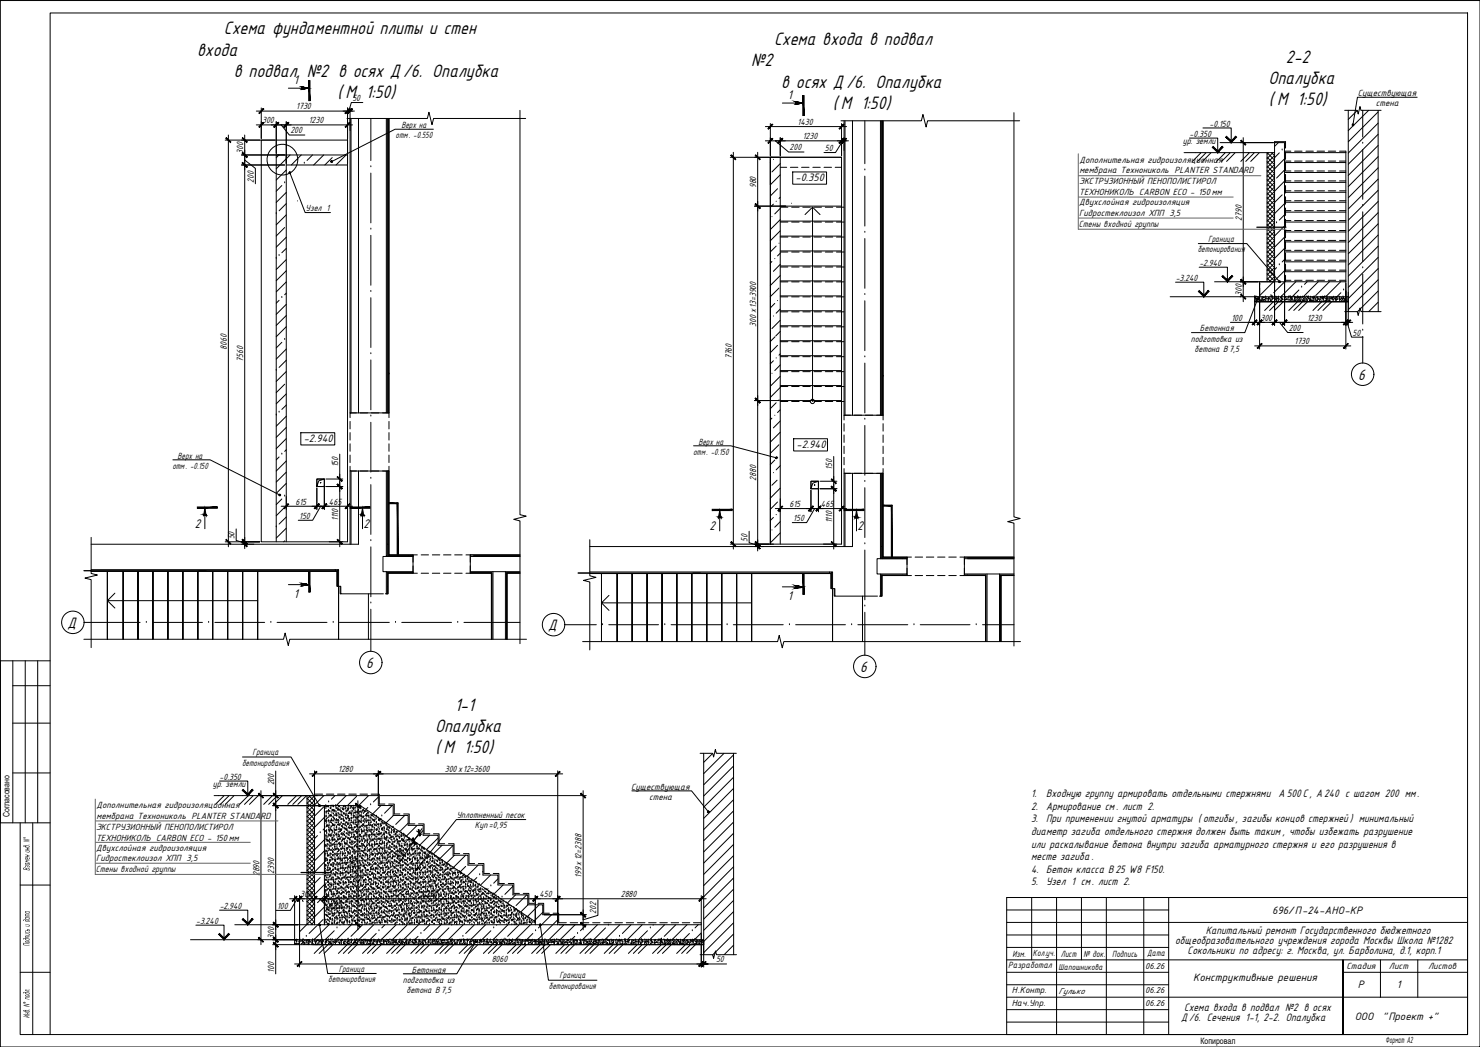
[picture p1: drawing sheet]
<svg xmlns="http://www.w3.org/2000/svg" width="594mm" height="420mm" viewBox="0 0 594 420" stroke-linecap="round" stroke-linejoin="round" font-family="sans-serif">
<defs><g id="words">
<g font-size="8">
<text x="89.8" y="13.8">Схема фундаментной плиты и стен</text>
<text x="79.1" y="22.4">входа</text>
<text x="310.7" y="18.1">Схема входа в подвал</text>
<text x="301.5" y="26.6">№2</text>
<text x="516.1" y="25.3">2-2</text>
<text x="93.9" y="30.9">в подвал №2 в осях Д/6. Опалубка</text>
<text x="313.6" y="35.1">в осях Д /6. Опалубка</text>
<text x="509.2" y="33.8">Опалубка</text>
<text x="135.4" y="39.4">( М 1:50)</text>
<text x="334.3" y="43.6">( М 1:50)</text>
<text x="509.3" y="42.3">( М 1:50)</text>
<text x="182.5" y="285.3">1-1</text>
<text x="174.6" y="293.8">Опалубка</text>
<text x="174.8" y="302.3">( М 1:50)</text>
</g>
<g font-size="6.7">
<text x="545.1" y="152.4">6</text>
<text x="27.1" y="251.9">Д</text>
<text x="220" y="252.8">Д</text>
<text x="147" y="268">6</text>
<text x="345.2" y="269.6">6</text>
</g>
<g font-size="5.6">
<text x="117.9" y="33.6">1</text>
<text x="316.2" y="39.6">1</text>
<text x="78.2" y="211.8">2</text>
<text x="145.9" y="211.8">2</text>
<text x="284.8" y="212.6">2</text>
<text x="344.1" y="212.6">2</text>
<text x="117.9" y="239.9">1</text>
<text x="316.2" y="240.8">1</text>
</g>
<g font-size="4.8">
<text x="319.3" y="72.7">-0.350</text>
<text x="121.9" y="177.4">-2.940</text>
<text x="319.7" y="179.8">-2.940</text>
<text x="413.9" y="319.9">1.</text>
<text x="420" y="319.9">Входную группу армировать отдельными стержнями А 500 С, А240 с шагом 200 мм.</text>
<text x="413.9" y="324.9">2. Армирование см. лист 2.</text>
<text x="413.9" y="330">3. При применении гнутой арматуры ( отгибы, загибы концов стержней ) минимальный</text>
<text x="413.9" y="335.2">диаметр загиба отдельного стержня должен быть таким , чтобы избежать разрушение</text>
<text x="413.9" y="340.1">или раскалывание бетона внутри загиба арматурного стержня и его разрушения в</text>
<text x="413.9" y="345.1">месте загиба .</text>
<text x="413.9" y="350.1">4. Бетон класса В 25 W8 F150.</text>
<text x="413.9" y="355.1">5. Узел 1 см. лист 2.</text>
<text x="484" y="374.9">Капитальный ремонт Государственного бюджетного</text>
<text x="471.7" y="378.9">общеобразовательного учреждения города Москвы Школа №1282</text>
<text x="476.7" y="382.9">Сокольники по адресу: г. Москва, ул. Барболина, д.1, корп.1</text>
<text x="560.7" y="396.6">1</text>
<text x="475.3" y="405.9">Схема входа в подвал №2 в осях</text>
<text x="474.1" y="409.7">Д/6. Сечения 1-1, 2-2. Опалубка</text>
</g>
<g font-size="4.7">
<text x="510.6" y="366.7">696/П-24-АНО-КР</text>
<text x="479" y="393.7">Конструктивные решения</text>
<text x="545.1" y="396.7">Р</text>
<text x="543.8" y="409.2">ООО</text>
<text x="555" y="409.2">&quot;Проект +&quot;</text>
</g>
<g font-size="4">
<text x="141.4" y="40.5">50</text>
<text x="545.1" y="38.5">Существующая</text>
<text x="118.9" y="43.9">1730</text>
<text x="552.2" y="42.7">стена</text>
<text x="105.2" y="49.5">300</text>
<text x="116.6" y="53.6">200</text>
<text x="123.9" y="49.5">1230</text>
<text x="161.1" y="51.4">Верх на</text>
<text x="320.1" y="50.2">1430</text>
<text x="485.5" y="50.9">-0.150</text>
<text x="158.8" y="55.5">отм. -0.550</text>
<text x="322.3" y="55.9">1230</text>
<text x="474.8" y="57.9">ур. земли</text>
<text x="477.5" y="54.9">-0.350</text>
<text x="97.6" y="61.9" transform="rotate(-90 97.6 61.9)">300</text>
<text x="316.9" y="60.4">200</text>
<text x="331.1" y="60.6">50</text>
<text x="433.4" y="65.4">Дополнительная гидроизоляционная</text>
<text x="433.3" y="69.6">мембрана Технониколь PLANTER STANDARD</text>
<text x="101.9" y="73.4" transform="rotate(-90 101.9 73.4)">200</text>
<text x="303.5" y="75.6" transform="rotate(-90 303.5 75.6)">980</text>
<text x="433.1" y="74">ЭКСТРУЗИОННЫЙ ПЕНОПОЛИСТИРОЛ</text>
<text x="433.1" y="78.4">ТЕХНОНИКОЛЬ CARBON ECO - 150 мм</text>
<text x="433.2" y="82.5">Двухслойная гидроизоляция</text>
<text x="122.7" y="84.8">Узел 1</text>
<text x="433.1" y="86.6">Гидростеклоизол ХПП 3,5</text>
<text x="498.4" y="88.6" transform="rotate(-90 498.4 88.6)">2790</text>
<text x="433.1" y="91">Стены входной группы</text>
<text x="480.8" y="101.1">бетонирования</text>
<text x="485" y="97">Граница</text>
<text x="481.4" y="106.8">-2.940</text>
<text x="471.9" y="112.8">-3.240</text>
<text x="498.4" y="118.8" transform="rotate(-90 498.4 118.8)">300</text>
<text x="303.5" y="131.1" transform="rotate(-90 303.5 131.1)">300х13=3900</text>
<text x="494.3" y="128.7">100</text>
<text x="505.9" y="128.7">300</text>
<text x="524.7" y="128.7">1230</text>
<text x="478" y="137.2">подготовка из</text>
<text x="481.7" y="133">Бетонная</text>
<text x="517.3" y="132.8">200</text>
<text x="542.9" y="134.7">50</text>
<text x="91" y="140.3" transform="rotate(-90 91 140.3)">8060</text>
<text x="479.5" y="141.3">бетона В 7,5</text>
<text x="519.7" y="138.2">1730</text>
<text x="97.6" y="145.3" transform="rotate(-90 97.6 145.3)">7560</text>
<text x="293.8" y="144.2" transform="rotate(-90 293.8 144.2)">7760</text>
<text x="280.3" y="178.4">Верх на</text>
<text x="71.3" y="184">Верх на</text>
<text x="278.2" y="182.5">отм. -0.150</text>
<text x="69.2" y="188.2">отм. -0.150</text>
<text x="135.7" y="187.6" transform="rotate(-90 135.7 187.6)">150</text>
<text x="334" y="188.5" transform="rotate(-90 334 188.5)">150</text>
<text x="303.5" y="193" transform="rotate(-90 303.5 193)">2880</text>
<text x="118.6" y="202.6">615</text>
<text x="132.1" y="202.6">465</text>
<text x="316.9" y="203.5">615</text>
<text x="329.5" y="203.5">465</text>
<text x="120.1" y="208.2">150</text>
<text x="135.7" y="209.1" transform="rotate(-90 135.7 209.1)">1110</text>
<text x="318.4" y="209.1">150</text>
<text x="334" y="210.1" transform="rotate(-90 334 210.1)">1110</text>
<text x="94.2" y="216.5" transform="rotate(-90 94.2 216.5)">50</text>
<text x="300.1" y="217.4" transform="rotate(-90 300.1 217.4)">50</text>
<text x="101.4" y="303">Граница</text>
<text x="97.2" y="307.2">бетонирования</text>
<text x="135.8" y="310">1280</text>
<text x="178.5" y="310">300х12=3600</text>
<text x="85.4" y="315.9">ур. земли</text>
<text x="88.2" y="313">-0.350</text>
<text x="110" y="315.2" transform="rotate(-90 110 315.2)">200</text>
<text x="253.4" y="316.9">Существующая</text>
<text x="260.6" y="321">стена</text>
<text x="38.7" y="328.5">мембрана Технониколь PLANTER STANDARD</text>
<text x="38.8" y="324.4">Дополнительная гидроизоляционная</text>
<text x="183.4" y="328.1">Уплотненный песок</text>
<text x="38.5" y="332.9">ЭКСТРУЗИОННЫЙ ПЕНОПОЛИСТИРОЛ</text>
<text x="190.6" y="332.3">Куп=0,95</text>
<text x="38.5" y="337.3">ТЕХНОНИКОЛЬ CARBON ECO - 150 мм</text>
<text x="38.6" y="341.4">Двухслойная гидроизоляция</text>
<text x="38.5" y="345.5">Гидростеклоизол ХПП 3,5</text>
<text x="160" y="345.6" transform="rotate(-56 160 345.6)">200</text>
<text x="38.5" y="349.9">Стены входной группы</text>
<text x="104.2" y="351.7" transform="rotate(-90 104.2 351.7)">2890</text>
<text x="110" y="350.7" transform="rotate(-90 110 350.7)">2390</text>
<text x="143" y="350.7" transform="rotate(-90 143 350.7)">2390</text>
<text x="233.4" y="352.3" transform="rotate(-90 233.4 352.3)">199 х12=2388</text>
<text x="88.2" y="364.8">-2.940</text>
<text x="111.2" y="364.7">100</text>
<text x="120.5" y="360">300</text>
<text x="132.3" y="363.7">200</text>
<text x="169" y="360">4230</text>
<text x="216.5" y="360">450</text>
<text x="249.2" y="360">2880</text>
<text x="78.7" y="370.8">-3.240</text>
<text x="239.4" y="366.9" transform="rotate(-90 239.4 366.9)">202</text>
<text x="110" y="376.8" transform="rotate(-90 110 376.8)">300</text>
<text x="135.9" y="389.9">Граница</text>
<text x="197.4" y="386.2">8060</text>
<text x="287.4" y="386.2">50</text>
<text x="110" y="390.4" transform="rotate(-90 110 390.4)">100</text>
<text x="131.8" y="394.1">бетонирования</text>
<text x="161.7" y="394.5">подготовка из</text>
<text x="165.3" y="390.3">Бетонная</text>
<text x="224.6" y="392.6">Граница</text>
<text x="163.2" y="398.6">бетона В7,5</text>
<text x="220.4" y="396.8">бетонирования</text>
</g>
<g font-size="3.9">
<text x="11.9" y="339.3" transform="rotate(-90 11.9 339.3)">. N°</text>
<text x="11.9" y="349.5" transform="rotate(-90 11.9 349.5)">Взамен инв</text>
<text x="11.9" y="379.8" transform="rotate(-90 11.9 379.8)">Подпись и дата</text>
<text x="406.4" y="383.9">Изм.</text>
<text x="414.6" y="383.5">Колуч.</text>
<text x="419.3" y="383.5">.</text>
<text x="425.8" y="383.9">Лист</text>
<text x="434.9" y="383.9">№ док.</text>
<text x="446.5" y="383.9">Подпись</text>
<text x="460.5" y="383.8">Дата</text>
<text x="404.7" y="388.5">Разработал</text>
<text x="540.5" y="388.9">Стадия</text>
<text x="557.5" y="388.9">Лист</text>
<text x="573.2" y="388.9">Листов</text>
<text x="406.1" y="398.6">Н.Контр.</text>
<text x="406.1" y="403.6">Нач.Упр.</text>
<text x="11.9" y="408.6" transform="rotate(-90 11.9 408.6)">Инв . N° подл .</text>
<text x="556.1" y="418.5">Формат А2</text>
</g>
<g font-size="3.7">
<text x="424.9" y="389.1">Шапошникова</text>
<text x="459.7" y="388.7">06.26</text>
<text x="424.9" y="398.8">Гулько</text>
<text x="459.7" y="398.7">06.26</text>
<text x="459.7" y="403.6">06.26</text>
</g>
<g font-size="3.5">
<text x="3.9" y="328" transform="rotate(-90 3.9 328)">Согласовано</text>
<text x="481.9" y="419">Копировал</text>
</g>
</g></defs>
<!-- layer: A-DETL-GENF -->
<g fill="#000" stroke="#000" stroke-width=".4">
<path d="M156.1 201.8l3.3 .3v-.3zM156.1 201.8l3.3 .3h-3.3z"/>
<path d="M159.5 201.8l.2 20.9v-20.9zM159.5 201.8l.2 20.9h-.2z"/>
<path d="M354.5 202.8l3.2 .2v-.2zM354.5 202.8l3.2 .2h-3.2z"/>
<path d="M357.8 202.8l.3 20.8v-20.8zM357.8 202.8l.3 20.8h-.3z"/>
</g>
<!-- layer: A-DETL-THIN -->
<g fill="none" stroke="#000" stroke-width=".4">
<path d="M140.5 47.5v118.2M140.9 47.5v118.2M338.8 48.5v118.1M339.2 48.5v118.1M143.9 112.2v53.5M342.2 113.1v53.5M156.1 149.8v.2M354.5 150.7v.3M140.5 189v29.4M338.8 189.9v29.4M140.9 218.4v-29.4h3v29.4M156.1 201.8h3.3v.3h-3.3z"/>
<path d="M159.5 201.8h.2v20.9h-.2zM339.2 219.3v-29.4h3v29.4M354.5 202.8h3.2v.2h-3.2zM357.8 202.8h.3v20.8h-.3zM79.8 229h3M278.1 230h3"/>
</g>
<!-- layer: A-DETL -->
<g fill="none" stroke="#000" stroke-width=".4">
<path d="M155.5 47.5v118.2M155.9 47.5v118.2M156.1 47.5v118.2M353.8 48.5v118.1M354.2 48.5v118.1M354.5 48.5l-.1 118.1M119.4 80.6h.1M317.7 81.5l.1 .1M156.1 150v15.7h-1M354.5 151v15.6h-1.1M155.1 189h1v12.8M155.5 189v33.9h-.4v.4h.8h-2.2v6.1h1.4"/>
<path d="M155.9 189v29.4M156.1 189v33.7h9.7h-6.1M353.4 189.9h1.1v12.9M353.8 189.9v33.9h-.4v.4h.8h-2.1v6.1h1.3M354.2 189.9v29.4M354.4 189.9v33.7h9.7h-6M156.1 202.1v20.6h3.4M354.5 203v20.6h3.3M33.7 229h100.9M36.6 229.3h98.7v6h.6v21.2M36.6 229.2h98.7v6.1M43.1 229.3v27.2"/>
<path d="M46.1 238l-3 3h60.3M49.4 229.3v27.2v-27.2M55.4 229.3v27.2v-27.2M61.4 229.3v27.2v-27.2M67.4 229.3v27.2v-27.2M73.4 229.3v27.2v-27.2M79.4 229.3v27.2v-27.2M85.4 229.3v27.2v-27.2M91.4 229.3v27.2v-27.2M134.6 228.6v.4l1.3-.3M135.5 229v6.3M136.5 235.3v3h.3"/>
<path d="M147.9 238.3v18.2M155.9 222.9h9.9M164.1 223.3h1.7M165.8 229.4v.6h-10v8.3h-.7h.4v-8.5h10.3M165.8 230h-10.1v8.3M188.8 229.8h8.7v26.7M188.8 229.4v.6h8.4v26.5l.1-26.5h-8.5M188.8 222.7h19.9M190.1 222.9h18.6M208.7 230h-5.1v26.5M208.7 229.8h-5.4v26.7M232 230h101"/>
<path d="M236.7 230.2h96.9v6h.6v21.3M236.7 230.1h96.9v6.1M241.4 230.2v27.3M244.4 238.9l-3 3h60.3M247.7 230.2v27.3v-27.3M253.7 230.2v27.3v-27.3M259.7 230.2v27.3v-27.3M265.7 230.2v27.3v-27.3M271.7 230.2v27.3v-27.3M277.7 230.2v27.3v-27.3M283.7 230.2v27.3v-27.3M289.7 230.2v27.3v-27.3"/>
<path d="M333 229.5v.5l1.2-.3M333.8 230v6.2M334.9 236.2v3h.2M346.2 239.2v18.3M354.2 223.8h9.9M362.4 224.2h1.7M364.1 230.3v.7h-10.1v8.2h-.6h.4v-8.5h10.3M364.1 230.9h-10.1v8.3M387.1 230.7h8.7v26.8M387.1 230.3v.7h8.5v26.5v-26.6h-8.5M387.1 223.6h19.9M388.4 223.8h18.6"/>
<path d="M407 230.9h-5.2v26.6v-26.5h5.2M407 230.7h-5.4v26.8M43.1 256.5v-27.2v27.2M43.1 241l3 3M97.4 256.5v-27.2v27.2M103.4 256.5v-27.2v27.2M241.4 257.5v-27.3v27.3M241.4 241.9l3 3M295.7 257.5v-27.3v27.3M301.7 257.5v-27.3v27.3"/>
</g>
<!-- layer: A-DETL-MEDM -->
<g fill="none" stroke="#000" stroke-width=".4">
<path d="M143.9 47.5v64.7M155.1 47.5v118.2h-14.6M342.2 48.5v64.6M353.4 48.5v118.1h-14.6M156.1 149.8h-.2l.2 .2M354.5 150.7h-.3l.3 .3M143.9 189h11.2v33.9M342.2 189.9h11.2v33.9M36.6 218.4h107.3M155.5 218.4h.4v4.9h8.2M156.1 201.8h-.2l.2 .3M236.7 219.3h105.5"/>
<path d="M353.8 219.3h.4v4.9h8.2M354.5 202.8h-.3l.3 .2M36.6 228.6h99.3v6.7h.9v3h17.1M155.9 223.3h9.9M165.8 222.7v6.7h-10.7v8.9h-.4M188.8 222.7v6.7h19.9M188.8 223.3h19.9M197.9 229.4v27.1M202.9 229.4v27.1M236.7 229.5h97.5v6.7h.9v3h17.1M354.2 224.2h9.9M364.1 223.6v6.7h-10.7v8.9h-.4"/>
<path d="M387.1 223.6v6.7h19.9M387.1 224.2h19.9M396.2 230.3v27.2M401.2 230.3v27.2"/>
</g>
<g fill="none" stroke="#000" stroke-width=".4">
<path d="M104.9 56.2h34.6v161.2h-34.6zM511.6 57.2h4v55.9h24.6v6h-34.6v-6h6zM114.9 66.2h24.6M114.9 62.2v155.2M139.5 62.2h-28.6v155.2M309.2 63.1h28.6v155.3h-28.6zM313.2 63.1v155.3M515.6 77.2h24.6M515.6 73.2h24.6M515.6 69.2h24.6M515.6 65.2h24.6M515.6 61.3h24.6"/>
<path d="M313.2 88.7h24.6M313.2 94.7h24.6M313.2 82.7h24.6M515.6 97.1h24.6M515.6 93.1h24.6M515.6 89.1h24.6M515.6 85.1h24.6M515.6 81.2h24.6M313.2 100.7h24.6M313.2 106.7h24.6M313.2 112.7h24.6M313.2 118.7h24.6"/>
<path d="M515.6 109.1h24.6M515.6 105.1h24.6M515.6 101.1h24.6M313.2 124.7h24.6M313.2 130.7h24.6M313.2 136.7h24.6M313.2 142.7h24.6M313.2 148.7h24.6M313.2 154.7h24.6M313.2 160.7h24.6M127.2 192.2h3v3h-3zM325.5 193.1h3v3h-3z"/>
<path d="M126.3 319.3h25.6v4h5.9v3.9h6v4h6.1v4h6v4h6v4h5.9v4h6.1v4h6v3.9h6v4h6v4h6v4h6v4h57.6v6h-161.3v-6h6.1zM130.2 323.3h14.4l70.3 46.6v1.2h-84.7z"/>
</g>
<!-- layer: S-STRS -->
<g fill="none" stroke="#000" stroke-width=".4">
<path d="M511.6 57.2v-.3h4.4v2.5M309.2 63.1v11M313.2 67.1h2.6M317.3 67.1h3M321.7 67.1h3.1M326.3 67.1h2.9M330.8 67.1h3M335.3 67.1h2.5M515.6 76.6h2.6M515.6 72.6h2.6M515.6 68.6h2.6M515.6 64.6h2.6"/>
<path d="M515.6 60.7h2.6M516 61v3M516 65.4v3.1M516 70v2.9M516 74.5v3M516 79v3M519.7 76.6h3M519.7 72.6h3M519.7 68.6h3M519.7 64.6h3M519.7 60.7h3M524.1 64.6h3"/>
<path d="M524.2 76.6h3M524.2 72.6h3M524.2 68.6h3M524.2 60.7h3M528.7 76.6h3M528.7 72.6h3M528.7 68.6h3M528.7 64.6h3M528.7 60.7h3M533.2 76.6h3M533.2 72.6h3M533.2 68.6h3"/>
<path d="M533.2 64.6h3M533.2 60.7h3M537.6 64.6h2.6M537.7 76.6h2.5M537.7 72.6h2.5M537.7 68.6h2.5M537.7 60.7h2.5v.6M313.2 89.1h3M313.2 95.1h3M313.2 83.1h3M317.8 89.1h3M317.8 95.1h3"/>
<path d="M317.8 83.1h3M322.3 89.1h3M322.3 95.1h3M322.3 83.1h3M326.7 89.1h3M326.7 95.1h3M326.7 83.1h3M331.3 89.1h3M331.3 95.1h3M331.3 83.1h3M335.8 89.1h3M335.8 95.1h3"/>
<path d="M335.8 83.1h3M515.6 96.5h2.6M515.6 92.5h2.6M515.6 88.5h2.6M515.6 84.5h2.6M515.6 80.6h2.6M516 83.5v3M516 88v3M516 92.5v3M516 97v3M519.7 96.5h3M519.7 92.5h3"/>
<path d="M519.7 88.5h3M519.7 84.5h3M519.7 80.6h3M524.2 96.5h3M524.2 92.5h3M524.2 88.5h3M524.2 84.5h3M524.2 80.6h3M528.7 96.5h3M528.7 92.5h3M528.7 88.5h3M528.7 84.5h3"/>
<path d="M528.7 80.6h3M533.2 96.5h3M533.2 92.5h3M533.2 88.5h3M533.2 84.5h3M533.2 80.6h3M537.7 96.5h2.5M537.7 92.5h2.5M537.7 88.5h2.5M537.7 84.5h2.5M537.7 80.6h2.5M313.2 101.1h3"/>
<path d="M313.2 107.1h3M313.2 113.1h3M313.2 119.1h3M317.8 101.1h3M317.8 107.1h3M317.8 113.1h3M317.8 119.1h3M322.3 101.1h3M322.3 107.1h3M322.3 113.1h3M322.3 119.1h3M326.7 101.1h3"/>
<path d="M326.7 107.1h3M326.7 113.1h3M326.7 119.1h3M331.3 101.1h3M331.3 107.1h3M331.3 113.1h3M331.3 119.1h3M335.8 101.1h3M335.8 107.1h3M335.8 113.1h3M335.8 119.1h3M515.6 112.5h2.6"/>
<path d="M515.6 108.4h2.6M515.6 104.4h2.6M515.6 100.5h2.6M516 101.5v3M516 106v3M516 110.5v2.6M519.7 112.5h3M519.7 108.4h3M519.7 104.4h3M519.7 100.5h3M524.2 112.5h3M524.2 108.4h3"/>
<path d="M524.2 104.4h3M524.2 100.5h3M528.7 112.5h3M528.7 108.4h3M528.7 104.4h3M528.7 100.5h3M533.2 112.5h3M533.2 108.4h3M533.2 104.4h3M533.2 100.5h3M537.7 112.5h2.5M537.7 108.4h2.5"/>
<path d="M537.7 104.4h2.5M537.7 100.5h2.5M313.2 125.1h3M313.2 131.1h3M313.2 137.1h3M317.8 125.1h3M317.8 131.1h3M317.8 137.1h3M322.3 125.1h3M322.3 131.1h3M322.3 137.1h3M326.7 125.1h3"/>
<path d="M326.7 131.1h3M326.7 137.1h3M331.3 125.1h3M331.3 131.1h3M331.3 137.1h3M335.8 125.1h3M335.8 131.1h3M335.8 137.1h3M313.2 143.1h3M313.2 149.1h3M313.2 155.1h3M317.8 143.1h3"/>
<path d="M317.8 149.1h3M317.8 155.1h3M322.3 143.1h3M322.3 149.1h3M322.3 155.1h3M326.7 143.1h3M326.7 149.1h3M326.7 155.1h3M331.3 143.1h3M331.3 149.1h3M331.3 155.1h3M335.8 143.1h3"/>
<path d="M335.8 149.1h3M335.8 155.1h3M140.5 169.1v3M140.5 173.6v3M140.5 178.1v3M143.1 165.7h-2.6v1.9M144.6 165.7h3M149.1 165.7h3M153.6 165.7h2.5v1.9M156.1 169.1v3M156.1 173.6v3M156.1 178.1v3"/>
<path d="M313.2 161.1h3M317.8 161.1h3M322.3 161.1h3M326.7 161.1h3M331.3 161.1h3M335.8 161.1h3M338.8 170v3M338.8 174.5v3M338.8 179v3M341.4 166.6h-2.6v1.9M342.9 166.6h3M347.4 166.6h3"/>
<path d="M351.9 166.6h2.6v1.9M354.5 170v3M354.5 174.5v3M354.5 179v3M140.5 187.1v1.9h2.6M140.5 182.6v3M144.6 189h3M149.1 189h3M156.1 187.1v1.9h-2.5M156.1 182.6v3M338.8 188v1.9h2.6M338.8 183.5v3"/>
<path d="M342.9 189.9h3M347.4 189.9h3M354.5 188v1.9h-2.6M354.5 183.5v3M165.8 227.1v2.9h1.7M167.5 222.7h-1.7v2.9M169.1 230h2.9M169.1 222.7h2.9M173.5 230h3M173.5 222.7h3M178 230h3M178 222.7h3"/>
<path d="M182.5 230h3M182.5 222.7h3M187 222.7h1.8v2.9M188.8 227.1v2.9h-1.8M364.1 228v3h1.8M365.9 223.6h-1.8v2.9M367.3 231h3M367.3 223.6h3M371.8 231h3M371.8 223.6h3M376.4 231h2.9M376.4 223.6h2.9"/>
<path d="M380.8 231h3.1M380.8 223.6h3.1M385.3 223.6h1.8v2.9M387.1 228v3h-1.8M129.5 318.7h-3.2v.6M131 318.7h3M135.5 318.7h3M140 318.7h3M144.5 318.7h3M149 318.7h3.2v4h2.3M156 322.7h2.3v3.9h2.2M162 326.6h2.3v4h2.2"/>
<path d="M168 330.6h2.2v4h2.3M174 334.6h2.2v4h2.3M180 338.6h2.3v4h2.2M186 342.6h2.3v3.9h2.2M192 346.5h2.2v4h2.3M198 350.5h2.3v4h2.2M204 354.5h2.3v4h2.2M210 358.5h2.3v4h2.2M216 362.5h2.2v4h2.3M222 366.5h2.3v3.8h3M228.9 370.3h3M233.4 370.3h3"/>
<path d="M237.9 370.3h2.9M242.4 370.3h3M246.9 370.3h3M251.4 370.3h3M255.9 370.3h3M260.4 370.3h3M264.9 370.3h3M269.4 370.3h3M273.9 370.3h3M278.4 370.3h3.1v.8"/>
</g>
<!-- layer: S-STRS-ANNO -->
<path d="M323.1 86.1l3.1-3 3 3" fill="none" stroke="#000" stroke-width=".4"/>
<!-- layer: A-DETL-GENF -->
<g fill="none" stroke="#000" stroke-width=".4">
<path d="M309.3 65.1l-.1 .1M310.5 63.9l-.1 .1M312.1 75.7l-2.9 3M313.2 65.7l-3.3 3.3M313.2 70.1l-4 4.1M313.2 79.1l-.5 .6M309.9 86.9v.1M310.4 81.9l-1.2 1.2M311.5 98.8l-2.3 2.3M311.6 80.7l-.1 .1M312.7 97.6h.1M313.2 83.6l-2.2 2.3"/>
<path d="M313.2 88.1l-3.9 3.9M313.2 92.6l-4 4M309.3 109.9v.1M309.9 104.9l-.7 .7M311 103.8h.1M312.7 115.6l-3.5 3.4M313.2 101.6l-1.1 1.1M313.2 106.1l-2.8 2.8M313.2 110.6l-4 4M309.3 127.9l-.1 .2M310.5 126.8h-.1M311 121.8l-1.8 1.8"/>
<path d="M311.1 135.1l-1.9 1.9M312.1 138.6l-2.9 2.9M312.1 120.6v.1M313.2 124l-1.7 1.7M313.2 128.5l-3.3 3.4M313.2 133l-1.8 1.8M309.9 149.8h.1M310.4 144.8l-1.2 1.2M311.6 143.6l-.1 .1M313.2 142l-.5 .5M313.2 146.5l-2.2 2.2M313.2 151l-3.9 3.9"/>
<path d="M313.2 155.5l-4 4M309.3 172.8h.1M309.9 167.8l-.7 .6M311 166.6v.1M311.5 161.6l-2.3 2.4M312.7 178.5l-3.5 3.4M312.7 160.4v.1M313.2 164.5l-1.1 1.1M313.2 169l-2.8 2.7M313.2 173.4l-4 4M310.5 189.7h-.1M311 184.6l-1.8 1.8"/>
<path d="M311.9 192.7l-2 2M312.2 183.5h-.1M313.2 186.9l-1.7 1.7M313.2 195.9l-4 4M309.9 212.6v.1M310.4 207.6l-1.2 1.3M311.6 206.5h-.1M312.1 201.5l-2.9 2.9M313.2 204.9l-.5 .5M313.2 209.3l-2.2 2.3M313.2 213.9l-3.9 3.9"/>
</g>
<path d="M139.3 47.5h32.2l.7-2.5 1.2 5 .6-2.5h37M208.7 44.3v162.2l2.5 .6-5 1.3 2.5 .6v49.3M337.6 48.5h32.2l.7-2.6 1.2 5.1 .6-2.5h37M407 45.2v162.2l2.5 .7-5 1.2 2.5 .6v49.3M539.8 44.3h5l.4 1.5 .7-3 .4 1.5h8.1M539.8 125.1h5l.4 1.5 .7-3 .4 1.5h8.1M36.6 215.6v14.5l2.5 .7-5 1.2 2.5 .6v27.3M236.7 216.6v14.5l2.5 .6-5 1.2 2.5 .7v27.2M33.7 256.5h80.1l.6-2.5 1.3 5 .6-2.5h95M233.9 257.5h78.2l.7-2.5 1.2 5 .6-2.5h95M281 302.3h5.1l.3 1.5 .8-3 .3 1.5h8.1M281 383.1h5.1l.3 1.5 .8-3 .4 1.5h8" fill="none" stroke="#000" stroke-width=".4"/>
<g fill="none" stroke="#000" stroke-width=".4">
<path d="M148.9 47.5v16.9M347.1 48.5v17.2M547 57.5h.1M547 44.3v10.7M547 60v20M148.9 66.9h.1M148.9 69.5v20M347.1 68.2h.1M347.1 70.7v20M148.9 91.9h.1M148.9 94.4v20.1M347.1 93.2h.1"/>
<path d="M347.1 95.7v20M547 82.5h.1M547 85v20M148.9 117h.1M148.9 119.5v19.9M347.1 118.2h.1M547 107.5h.1M547 110v20M347.1 120.7v20M547 132.5h.1M547 135v10.7M148.9 141.9h.1"/>
<path d="M148.9 144.4v20.1M347.1 143.2h.1M347.1 145.7v20M148.9 167h.1M148.9 169.5v19.9M347.1 168.2h.1M347.1 170.7v20M148.9 191.9h.1M148.9 194.5v20M347.1 193.2h.1M347.1 195.7v20M148.9 217h.1"/>
<path d="M148.9 219.5v20M347.1 218.2h.1M347.1 220.7v20M33.8 249.8h22.4M58.7 249.8h.1M61.2 249.8h20.1M83.7 249.8h.1M86.2 249.8h20M108.7 249.8h.1M111.2 249.8h20M133.7 249.8h.1M136.2 249.8h20.1"/>
<path d="M148.9 242h.1M148.9 244.5v16.9M158.8 249.8h.1M161.3 249.8h19.9M183.7 249.8h.1M186.2 249.8h22.5M226.7 250.7h12.7M241.9 250.7h.1M244.4 250.7h19.9M266.8 250.7h.1M269.4 250.7h20M291.9 250.7h.1"/>
<path d="M294.4 250.7h20M316.9 250.7h.1M319.4 250.7h20M341.9 250.7h.1M344.4 250.7h20M347.1 243.2h.1M347.1 245.7v17.3M366.9 250.7h.1M369.4 250.7h20M391.9 250.7h.1M394.4 250.7h12.6"/>
</g>
<g fill="none" stroke="#000" stroke-width=".4">
<path d="M497.8 57.2h13.2M499 55.2v65.9M541.2 44.3v86.3M553.2 44.3v80.8M326.2 83.1v78M497.8 119.1h7.2M497.8 113.1h7.2M505.6 113.7v26.4M511.6 110.2v20.4M515.6 110.2v20.4M540.2 119.1h1M540.2 113.7v26.4"/>
<path d="M493.9 129.4h49.1M503.6 120.7v9.9M503.6 138.8h38.6M513.6 129.4l3.3 4h6.2M540.7 129.4l1.8 5.9h4.6M541.2 129.4h-1h1M282.5 302.3v80.8M294.4 302.3l.1 80.8"/>
<circle cx="547" cy="150.2" r="4.5"/>
<circle cx="326.1" cy="161.1" r=".87"/>
<circle cx="29.2" cy="249.7" r="4.5"/>
<circle cx="222.2" cy="250.7" r="4.5"/>
<circle cx="148.8" cy="265.9" r="4.5"/>
<circle cx="347.1" cy="267.4" r="4.5"/>
</g>
<path d="M318.2 69h13.6v4.9h-13.6zM120.7 173.7h13.7v4.9h-13.7zM318.6 176.1h13.6v4.9h-13.6z" fill="none" stroke="#000" stroke-width=".4"/>
<g fill="#000" stroke="#000" stroke-width=".4">
<path d="M121.1 35.8h.2zM319.4 41.8h.2zM319.5 41.7h.5zM81.8 206.6h.2zM82.2 204l.5 2.5h-.9zM145 206.6h.3zM145.5 204l.4 2.5h-.9zM288.4 207.5h.2zM288.9 204.9l.5 2.5h-1zM343.3 207.5h.3zM343.8 204.9l.5 2.5h-.9zM121.1 235.1h.2z"/>
<path d="M121.2 235h.5zM319.4 236h.2z"/>
<path d="M121 34.9h.3zM121 34.9h.3z"/>
<path d="M121.1 34.9l.6 .1zM121.1 34.9l.6 .1z"/>
<path d="M121.2 35l.9 .1zM121.2 35l.9 .1z"/>
<path d="M121.2 35.8h.5zM121.1 35.8h.2z"/>
<path d="M121.3 35.1h1.3zM121.3 35.1h1.3z"/>
<path d="M121.3 35.7h.8zM121.3 35.7l.4 .1z"/>
<path d="M121.3 35.1l1.8 .1zM121.3 35.1l1.8 .1z"/>
<path d="M121.3 35.6h1.3zM121.3 35.6l.8 .1z"/>
<path d="M121.3 35.2l2.4 .1zM121.3 35.2l2.4 .1z"/>
<path d="M121.3 35.5h1.8zM121.3 35.5l1.3 .1z"/>
<path d="M121.4 35.3l2.5 .1zM121.4 35.3l2.5 .1z"/>
<path d="M121.4 35.4h2.3zM121.4 35.4l1.7 .1z"/>
<path d="M121.4 35.4h2.5zM121.4 35.4h2.3z"/>
<path d="M123.9 32.4v8h.5zM123.9 32.4h.5v8z"/>
<path d="M319.3 40.9h.3zM319.3 40.9h.3z"/>
<path d="M319.4 40.9h.6zM319.4 40.9h.6z"/>
<path d="M319.5 40.9l.9 .1zM319.5 40.9l.9 .1z"/>
<path d="M319.6 41l1.3 .1zM319.6 41l1.3 .1z"/>
<path d="M319.6 41.7h.8zM319.5 41.7h.5z"/>
<path d="M319.6 41.1l1.8 .1zM319.6 41.1l1.8 .1z"/>
<path d="M319.6 41.6h1.3zM319.6 41.6l.8 .1z"/>
<path d="M319.7 41.2l2.3 .1zM319.7 41.2l2.3 .1z"/>
<path d="M319.7 41.5h1.7zM319.7 41.5l1.2 .1z"/>
<path d="M319.7 41.3l2.6 .1zM319.7 41.3l2.6 .1z"/>
<path d="M319.7 41.4h2.3zM319.7 41.4l1.7 .1z"/>
<path d="M322.3 38.4v8h.5zM322.3 38.4h.5v8z"/>
<path d="M319.7 41.4h2.6zM319.7 41.4h2.3z"/>
<path d="M81.8 206.5h.3zM81.8 206.5h.4z"/>
<path d="M81.8 206.5h.3zM81.8 206.5l.2 .1z"/>
<path d="M82.3 206.5h.4zM82.3 206.5h.4z"/>
<path d="M82.4 206.5l.3 .1zM82.4 206.5l.3 .1z"/>
<path d="M82.5 206.6h.2zM82.5 206.6h.2z"/>
<path d="M79.2 204h8v-.5zM79.2 203.5h8l-8 .5z"/>
<path d="M140.5 203.5v.5l8-.5zM140.5 204l8-.5v.5z"/>
<path d="M145 206.5h.3zM145 206.5h.5z"/>
<path d="M145 206.5h.3zM145 206.5l.3 .1z"/>
<path d="M145.6 206.5h.4zM145.6 206.5h.4z"/>
<path d="M145.6 206.5l.4 .1zM145.6 206.5l.4 .1z"/>
<path d="M145.7 206.6h.3zM145.7 206.6h.3z"/>
<path d="M288.4 207.5h.3zM288.4 207.5h.2z"/>
<path d="M288.4 207.4h.5zM288.4 207.4l.3 .1z"/>
<path d="M288.9 207.4l.5 .1zM288.9 207.4l.5 .1z"/>
<path d="M289 207.5h.4zM289 207.5h.4z"/>
<path d="M289.2 207.5l.2 .1zM289.2 207.5l.2 .1z"/>
<path d="M285.9 204.9h8v-.5zM285.9 204.4h8l-8 .5z"/>
<path d="M338.8 204.4v.5l8-.5zM338.8 204.9l8-.5v.5z"/>
<path d="M343.4 207.5h.3zM343.4 207.5h.2z"/>
<path d="M343.4 207.4h.4zM343.4 207.4l.3 .1z"/>
<path d="M343.9 207.4l.4 .1zM343.9 207.4l.4 .1z"/>
<path d="M344 207.5h.3zM344 207.5h.3z"/>
<path d="M344.1 207.5l.2 .1zM344.1 207.5l.2 .1z"/>
<path d="M121 234.1h.3zM121 234.1h.3z"/>
<path d="M121.1 234.1l.6 .1zM121.1 234.1l.6 .1z"/>
<path d="M121.2 234.2l.9 .1zM121.2 234.2l.9 .1z"/>
<path d="M121.3 234.3l1.3 .1zM121.3 234.3l1.3 .1z"/>
<path d="M121.3 234.9h.8zM121.3 234.9l.4 .1z"/>
<path d="M121.3 234.4h1.8zM121.3 234.4h1.8z"/>
<path d="M121.3 234.8h1.3zM121.3 234.8l.8 .1z"/>
<path d="M121.3 234.4l2.4 .2zM121.3 234.4l2.4 .2z"/>
<path d="M121.3 234.7h1.8zM121.3 234.7l1.3 .1z"/>
<path d="M121.4 234.6h2.5zM121.4 234.6h2.5z"/>
<path d="M121.4 234.7h2.3zM121.4 234.7h1.7z"/>
<path d="M121.4 234.6h2.5zM121.4 234.6l2.3 .1z"/>
<path d="M123.9 229.6l.5 8v-8zM123.9 229.6l.5 8h-.5z"/>
<path d="M319.3 235l.3 .1zM319.3 235l.3 .1z"/>
<path d="M319.4 235.1h.6zM319.4 235.1h.6z"/>
<path d="M319.5 235.1l.9 .1zM319.5 235.1l.9 .1z"/>
<path d="M319.5 235.9h.5zM319.4 236h.2z"/>
<path d="M319.6 235.2l1.3 .1zM319.6 235.2l1.3 .1z"/>
<path d="M319.6 235.8h.8zM319.5 235.9h.5z"/>
<path d="M319.6 235.3l1.8 .1zM319.6 235.3l1.8 .1z"/>
<path d="M319.6 235.8h1.3zM319.6 235.8h.8z"/>
<path d="M319.7 235.4l2.3 .1zM319.7 235.4l2.3 .1z"/>
<path d="M319.7 235.7h1.7zM319.7 235.7l1.2 .1z"/>
<path d="M319.7 235.5h2.6zM319.7 235.5h2.6z"/>
<path d="M319.7 235.6h2.3zM319.7 235.6l1.7 .1z"/>
<path d="M319.7 235.5h2.6zM319.7 235.5l2.3 .1z"/>
<path d="M322.3 230.5l.5 8v-8zM322.3 230.5l.5 8h-.5z"/>
</g>
<path d="M115.8 35.4h8.1M314 41.4h8.3M82.2 204v8.2M145.5 204v8.2M288.9 204.9v8.2M343.8 204.9v8.2M115.8 234.6h8.1M314 235.5h8.3" fill="none" stroke="#000" stroke-width=".4"/>
<g fill="none" stroke="#000" stroke-width=".4">
<path d="M90.4 56.2h19.9M91.7 54.2v165.2M98.2 54.2v166M102.9 44.6h39.4M102.9 50.1h38.6M104.9 43.3v12.3M110.9 48.9v12.7M112.9 50.1l3.2 4.1h6.3M114.9 48.9v16.7M139.5 44.6h1h-1M139.5 43.3v22.3M140.5 43.3v9.1"/>
<path d="M145.6 41.1h-4.6l-1 3.5M307.2 56.5h33.4M307.2 50.8h32.6M309.2 49.6v12.9M311.2 56.5l5.3 4.5h6.2M313.2 55.2v7.3M337.8 56.5h1h-1M337.8 49.6v12.9M338.3 56.5l-2.9 4.7h-4.6M338.8 55.2v5.2M97 66.2h17.3M97 62.2h17.3"/>
<path d="M98.2 64.2l4.3 3.4v6.1M293.1 63.1h20.2M294.4 61.1v159.2M304.1 61.1v160M337.8 63.1h-28.6v155.3M540.2 61.3v51.8M302.9 82.7h12.5M505.6 119.1h-2v2h37.6M511.6 113.1h4M302.9 160.7h10M114.9 199.2v5.2M127.2 195.8v8.6"/>
<path d="M130.2 195v9.4M130.8 195.2h6.8M130.8 192.2h6.8M136.4 182.2v37.2M139.5 195.4v9M325.5 196.8v8.6M328.5 196v9.4M329.2 196.1h6.7M329.2 193.1h6.7M334.7 183.2v37.1M337.8 196.3v9.1M90.4 217.4h13.9"/>
<path d="M94.8 212.3v4.6l3.4 1M97 218.4h4.9M98.2 218.4v-1v1M112.9 203.2h28.6M128.7 203.2l-3.2 5.6h-5.8M132.2 217.4h5.4M293.1 218.4h17.4M300.7 213.2v4.6l3.4 1M302.9 219.3h3.6M304.1 219.3v-.9v.9M311.2 204.1h28.6M313.2 200.2v5.2"/>
<path d="M327 204.1l-3.2 5.6h-5.8M330.5 218.4h5.4M103.5 319.3h23.9M104.7 317.3v61.8M110.7 309.4v81.4M124.3 310.6h101.6M126.3 309.3v10.8M151.9 309.3v9.9M152.5 319.3h82.8M223.9 309.3v61.2M234.1 317.3v55.8M109.4 323.3h20.8"/>
<path d="M138.1 323.3h6.8M143.7 321.3v51.8M165 336.8l2.1 1.4M167.2 333.5l2.1 1.4M169.4 332.5l-9.1 13.7M118.3 359.4v17.5M120.2 359.4v28.7M126.3 359.4v11.4M130.2 359.4v11.4M214.9 359.4v11.1M281.5 359.4v11.1M103.5 377.1h16.1"/>
<path d="M109.4 379.1h8.6M109.4 371.1h10.2M116.3 360.7h167.2M119.3 360.7l-2.7 4.6h-5.8M120.2 377.1h-1.9v2h164.2v-2h-1M126.3 371.1h3.9M128.2 360.7l3.7 3.7h6.2M139.8 371.1h5.1M214.9 371.1h9M218.5 367.1h16.8M224.5 371.1h10.8M240 361.1v6.2l-5.9 1.8"/>
<path d="M281.5 374.7v13.4M282.5 377.7v10.4M118.3 386.8h165.2M281.5 386.8h1h-1M284.2 386.8h-1.7h9.1"/>
<circle cx="113.4" cy="64.1" r="6.2"/>
</g>
<!-- layer: 0 -->
<g fill="#000" stroke="#000" stroke-width=".4">
<path d="M90.7 55.4l1.8 1.8 .1-.2zM90.7 55.4l.2-.2 1.7 1.8z"/>
<path d="M97.3 55.4l1.7 1.8 .2-.2zM97.3 55.4l.1-.2 1.8 1.8z"/>
<path d="M105.7 43.6l-1.6 2 1.8-1.8zM105.7 43.6l-1.6 2-.2-.2z"/>
<path d="M105.7 49.1l-1.6 2 1.8-1.8zM103.9 50.9l1.8-1.8-1.6 2z"/>
<path d="M109.9 50.9l.2 .2 1.6-2zM111.7 49.1l.2 .2-1.8 1.8z"/>
<path d="M111.7 49.1l-1.6 2 1.8-1.8zM109.9 50.9l1.8-1.8-1.6 2z"/>
<path d="M113.9 50.9l.2 .2 1.6-2zM115.7 49.1l.2 .2-1.8 1.8z"/>
<path d="M115.7 49.1l-1.6 2 1.8-1.8zM113.9 50.9l1.8-1.8-1.6 2z"/>
<path d="M140.3 43.6l-1.8 1.8 .2 .2zM140.3 43.6l.2 .2-1.8 1.8z"/>
<path d="M140.3 43.6l-1.8 1.8 .2 .2zM140.3 43.6l.2 .2-1.8 1.8z"/>
<path d="M138.5 50.9l.2 .2 1.6-2zM140.3 49.1l.2 .2-1.8 1.8z"/>
<path d="M141.3 43.6l-1.6 2 1.8-1.8zM141.3 43.6l-1.6 2-.2-.2z"/>
<path d="M310 55.5l-1.6 2 1.8-1.8zM310 55.5l-1.6 2-.2-.2z"/>
<path d="M310 49.8l-1.6 2 1.8-1.8zM310 49.8l-1.6 2-.2-.2z"/>
<path d="M312.2 57.3l.2 .2 1.6-2zM314 55.5l.2 .2-1.8 1.8z"/>
<path d="M314 55.5l-1.6 2 1.8-1.8zM312.2 57.3l1.8-1.8-1.6 2z"/>
<path d="M336.8 57.3l.2 .2 1.6-2zM338.6 55.5l.2 .2-1.8 1.8z"/>
<path d="M336.8 57.3l.2 .2 1.6-2zM338.6 55.5l.2 .2-1.8 1.8z"/>
<path d="M336.8 51.6l.2 .2 1.6-2zM338.6 49.8l.2 .2-1.8 1.8z"/>
<path d="M339.6 55.5l-1.6 2 1.8-1.8zM339.6 55.5l-1.6 2-.2-.2z"/>
<path d="M498.1 56.5l1.7 1.8 .3-.3zM498.1 56.5l.2-.2 1.8 1.7z"/>
<path d="M542.9 50.1h.2zM542.9 50.3l.2-.2z"/>
<path d="M543.1 50.1l.1 .2zM543.1 50.1l.1 .2zM543.1 50.1l.2 .1z"/>
<path d="M543.1 49.9v.2zM542.9 49.9l.2 .2zM542.9 49.9l.2 .2z"/>
<path d="M97.4 65.2l-.1 .2 1.9 1.6zM97.3 65.4l1.9 1.6-.2 .2z"/>
<path d="M97.4 61.2l-.1 .2 1.9 1.6zM97.3 61.4l1.9 1.6-.2 .2z"/>
<path d="M97.3 65.4l1.7 1.8 .2-.2zM97.4 65.2l1.8 1.8-1.9-1.6z"/>
<path d="M97.3 61.4l1.7 1.8 .2-.2zM97.4 61.2l1.8 1.8-1.9-1.6z"/>
<path d="M116.3 69.1v.2zM116.1 69.2l.2 .1-.2 .1zM116.1 69.4l.2-.1z"/>
<path d="M116.3 69.3v.3zM116.3 69.3l.1 .3zM116.3 69.3l.3-.1z"/>
<path d="M116.4 69.1l-.1 .2 .3-.1zM116.3 69.1v.2z"/>
<path d="M132.9 64.9h.2zM133.1 64.9l.1 .2zM133.1 64.9l.1 .2z"/>
<path d="M133 64.6l.1 .3zM132.9 64.8l.2 .1z"/>
<path d="M133.1 64.9l.2-.2zM133.2 64.6l-.1 .3zM133 64.6l.1 .3z"/>
<path d="M293.4 62.3l1.8 1.8 .1-.2zM293.4 62.3l.2-.2 1.7 1.8z"/>
<path d="M303.2 62.3l1.7 1.8 .2-.2zM303.2 62.3l.1-.2 1.8 1.8z"/>
<path d="M303.3 81.7l-.1 .2 1.9 1.6zM303.2 81.9l1.9 1.6-.2 .2z"/>
<path d="M303.2 81.9l1.7 1.8 .2-.2zM303.3 81.7l1.8 1.8-1.9-1.6z"/>
<path d="M498.1 118.3l2 1.6-1.8-1.8zM498.1 118.3l2 1.6-.3 .2z"/>
<path d="M498.1 112.3l2 1.6-1.8-1.8zM498.1 112.3l2 1.6-.3 .1z"/>
<path d="M498.1 112.3l1.7 1.7 .3-.1zM498.1 112.3l.2-.2 1.8 1.8z"/>
<path d="M504.7 119.8l.1 .3 .1-.3zM504.7 119.8l.1 .3zM504.6 119.9l.2 .2z"/>
<path d="M513.4 113.2l.2-.1zM513.6 113.1l.2 .2z"/>
<path d="M513.5 112.9l.1 .2zM513.5 112.9l.1 .2zM513.4 113.1h.2z"/>
<path d="M513.6 113.1l.2 .2zM513.6 113.1l.2-.2zM513.6 112.8v.3z"/>
<path d="M504.4 128.4l-1.6 1.9 1.8-1.7zM504.4 128.4l-1.6 1.9-.2-.1z"/>
<path d="M504.6 120.1h.2zM504.8 120.1l.1 .2zM504.8 120.1h.3z"/>
<path d="M504.6 130.2l.2 .1 1.6-1.9zM506.4 128.4l.2 .2-1.8 1.7z"/>
<path d="M504.8 120.1l.3-.2zM504.9 119.8l-.1 .3z"/>
<path d="M506.4 128.4l-1.6 1.9 1.8-1.7zM506.4 128.4l-1.6 1.9-.2-.1z"/>
<path d="M506.4 137.8l-1.6 2 1.8-1.8zM506.4 137.8l-1.6 2-.2-.2z"/>
<path d="M510.6 130.2l.2 .1 1.6-1.9zM512.4 128.4l.2 .2-1.8 1.7z"/>
<path d="M512.4 128.4l-1.6 1.9 1.8-1.7zM512.4 128.4l-1.6 1.9-.2-.1z"/>
<path d="M516.4 128.4l-1.7 1.8 .1 .1zM516.4 128.4l.2 .2-1.8 1.7z"/>
<path d="M516.4 128.4l-1.6 1.9 1.8-1.7zM516.4 128.4l-1.6 1.9-.1-.1z"/>
<path d="M541 128.4l-1.7 1.8 .1 .1zM541 128.4l.2 .2-1.8 1.7z"/>
<path d="M541 128.4l-1.7 1.8 .1 .1zM541 128.4l.2 .2-1.8 1.7z"/>
<path d="M541 137.8l-1.7 1.8 .1 .2zM541 137.8l.2 .2-1.8 1.8z"/>
<path d="M542 128.4l-1.6 1.9 1.8-1.7zM542 128.4l-1.6 1.9-.2-.1z"/>
<path d="M303.3 159.8l-.1 .1 1.9 1.6zM303.2 159.9l1.9 1.6-.2 .2z"/>
<path d="M303.2 159.9l1.7 1.8 .2-.2zM303.3 159.8l1.8 1.7-1.9-1.6z"/>
<path d="M112.3 198.6l.1 .3zM112.3 198.6l.2 .2z"/>
<path d="M112.1 198.5l.2 .1zM112.1 198.5l.2 .1zM112.1 198.7l.2-.1z"/>
<path d="M112.3 198.6l.2 .2zM112.4 198.4l-.1 .2zM112.2 198.4l.1 .2z"/>
<path d="M135.4 194.4l1.9 1.6-1.7-1.7zM135.4 194.4l1.9 1.6-.2 .2z"/>
<path d="M135.4 194.4l1.7 1.8 .2-.2zM135.4 194.4l.2-.1 1.7 1.7z"/>
<path d="M135.4 191.4l1.7 1.8 .2-.2zM135.4 191.4l.2-.1 1.7 1.7z"/>
<path d="M311.5 183.5l.1 .2zM311.4 183.6l.2 .1-.2 .2zM311.4 183.9l.2-.2z"/>
<path d="M311.6 183.7l-.1 .3zM311.6 183.7l.2 .2z"/>
<path d="M311.6 183.7l.2-.1zM311.7 183.5l-.1 .2zM311.5 183.5l.1 .2z"/>
<path d="M333.9 195.2l-.2 .2 1.9 1.5zM333.7 195.4l1.9 1.5-.1 .2z"/>
<path d="M333.7 195.4l1.8 1.7 .1-.2zM333.9 195.2l1.7 1.7-1.9-1.5z"/>
<path d="M333.7 192.4l1.8 1.7 .1-.2zM333.9 192.2l1.7 1.7-1.9-1.5z"/>
<path d="M90.9 216.5l-.2 .1 1.9 1.6zM90.7 216.6l1.9 1.6-.1 .2z"/>
<path d="M97.4 216.5l-.1 .1 1.9 1.6zM97.3 216.6l1.9 1.6-.2 .2z"/>
<path d="M97.4 216.5l-.1 .1 1.9 1.6zM97.3 216.6l1.9 1.6-.2 .2z"/>
<path d="M97.3 217.6l1.7 1.8 .2-.2zM97.4 217.4l1.8 1.8-1.9-1.6z"/>
<path d="M115.7 202.2l-1.6 1.9 1.8-1.7zM115.7 202.2l-1.6 1.9-.2-.1z"/>
<path d="M126.2 204l.2 .1 1.6-1.9zM128 202.2l.2 .2-1.8 1.7z"/>
<path d="M128 202.2l-1.6 1.9 1.8-1.7zM128 202.2l-1.6 1.9-.2-.1z"/>
<path d="M129.2 204l.2 .1 1.6-1.9zM131 202.2l.2 .2-1.8 1.7z"/>
<path d="M131 202.2l-1.6 1.9 1.8-1.7zM129.2 204l1.8-1.8-1.6 1.9z"/>
<path d="M135.4 216.6l1.9 1.6-1.7-1.7zM135.4 216.6l1.9 1.6-.2 .2z"/>
<path d="M140.3 202.2l-1.8 1.8 .2 .1zM140.3 202.2l.2 .2-1.8 1.7z"/>
<path d="M293.4 217.6l1.9 1.5-1.7-1.8zM293.4 217.6l1.9 1.5-.1 .2z"/>
<path d="M303.3 217.3l-.1 .3 1.9 1.5zM303.2 217.6l1.9 1.5-.2 .2z"/>
<path d="M303.3 217.3l-.1 .3 1.9 1.5zM303.2 217.6l1.9 1.5-.2 .2z"/>
<path d="M314 203.1l-1.6 2 1.8-1.8zM314 203.1l-1.6 2-.2-.2z"/>
<path d="M324.5 204.9l.2 .2 1.6-2zM326.3 203.1l.2 .2-1.8 1.8z"/>
<path d="M326.3 203.1l-1.6 2 1.8-1.8zM326.3 203.1l-1.6 2-.2-.2z"/>
<path d="M329.3 203.1l-1.8 1.8 .2 .2zM329.3 203.1l.2 .2-1.8 1.8z"/>
<path d="M329.3 203.1l-1.6 2 1.8-1.8zM329.3 203.1l-1.6 2-.2-.2z"/>
<path d="M333.9 217.3l-.2 .3 1.9 1.5zM333.7 217.6l1.9 1.5-.1 .2z"/>
<path d="M336.8 204.9l.2 .2 1.6-2zM338.6 203.1l.2 .2-1.8 1.8z"/>
<path d="M303.2 218.5l1.7 1.8 .2-.2zM303.2 218.5l.1-.1 1.8 1.7z"/>
<path d="M127.1 309.6l-1.7 1.9 1.8-1.7zM127.1 309.6l-1.7 1.9-.1-.1z"/>
<path d="M152.6 309.6l-1.7 1.8 .2 .1zM152.6 309.6l.2 .2-1.7 1.7z"/>
<path d="M152.6 309.6l-1.5 1.9 1.7-1.7zM152.6 309.6l-1.5 1.9-.2-.1z"/>
<path d="M224.6 309.6l-1.7 1.8 .2 .1zM224.6 309.6l.2 .2-1.7 1.7z"/>
<path d="M103.8 318.5l1.8 1.8 .1-.2zM103.8 318.5l.2-.2 1.7 1.8z"/>
<path d="M109.9 322.3l-.2 .2 1.9 1.6zM109.7 322.5l1.9 1.6-.1 .2z"/>
<path d="M109.7 322.5l1.8 1.8 .1-.2zM109.7 322.5l.2-.2 1.7 1.8z"/>
<path d="M109.7 318.5l1.8 1.8 .1-.2zM109.9 318.3l1.7 1.8-1.9-1.6z"/>
<path d="M128 323.4l.2-.1zM128.2 323.3l.2 .2z"/>
<path d="M128.1 323.1l.1 .2 .1-.3zM128.1 323.1l.1 .2zM128 323.2l.2 .1z"/>
<path d="M128.2 323.3h.3zM128.2 323.3h.3zM128.3 323l-.1 .3z"/>
<path d="M142.7 322.5l1.7 1.8 .2-.2zM142.7 322.5l.1-.2 1.8 1.8z"/>
<path d="M165.7 336.3l.8 2.4-.5-2.4zM165.7 336.3l.8 2.4-.3 .1z"/>
<path d="M167.9 333l.5 2.4h.3zM167.9 333l.3-.1 .5 2.5z"/>
<path d="M233.1 318.5l1.7 1.8 .2-.2zM233.1 318.5l.2-.2 1.7 1.8z"/>
<path d="M284.2 325.9l.1-.1zM284.3 325.8l.2 .2z"/>
<path d="M284.2 325.6l.1 .2zM284.2 325.6l.1 .2h-.2zM284.1 325.8h.2z"/>
<path d="M284.3 325.8l.2 .2zM284.3 325.8h.3zM284.4 325.5l-.1 .3z"/>
<path d="M119.1 359.7l-1.7 2 1.8-1.8zM119.1 359.7l-1.7 2-.1-.2z"/>
<path d="M121 359.7l-1.6 2 1.8-1.8zM121 359.7l-1.6 2-.1-.2z"/>
<path d="M127.1 359.7l-1.7 2 1.8-1.8zM127.1 359.7l-1.7 2-.1-.2z"/>
<path d="M131 359.7l-1.5 2 1.7-1.8zM129.3 361.5l1.7-1.8-1.5 2z"/>
<path d="M167.1 348.7l.2 .1zM167 348.9l.3-.1z"/>
<path d="M167.3 348.8l-.2 .2zM167.3 348.8v.3zM167.3 348.8l.1 .2z"/>
<path d="M167.4 348.7l-.1 .1zM167.2 348.6l.1 .2zM167.1 348.7l.2 .1z"/>
<path d="M215.7 359.7l-1.6 2 1.7-1.8zM215.7 359.7l-1.6 2-.2-.2z"/>
<path d="M224.6 359.7l-1.5 2 1.7-1.8zM224.6 359.7l-1.5 2-.2-.2z"/>
<path d="M103.8 376.3l1.9 1.6-1.7-1.8zM103.8 376.3l1.9 1.6-.1 .2z"/>
<path d="M109.9 376.1l-.2 .2 1.9 1.6zM109.7 376.3l1.9 1.6-.1 .2z"/>
<path d="M109.9 370.1l-.2 .2 1.9 1.6zM109.7 370.3l1.9 1.6-.1 .2z"/>
<path d="M109.9 378.1l-.2 .2 1.9 1.6zM109.7 378.3l1.9 1.6-.1 .2z"/>
<path d="M109.7 370.3l1.8 1.8 .1-.2zM109.9 370.1l1.7 1.8-1.9-1.6z"/>
<path d="M109.7 376.3l1.8 1.8 .1-.2zM109.9 376.1l1.7 1.8-1.9-1.6z"/>
<path d="M119.3 361.5l.1 .2 1.6-2zM121 359.7l.2 .2-1.8 1.8z"/>
<path d="M125.3 361.5l.1 .2 1.7-2zM127.1 359.7l.1 .2-1.8 1.8z"/>
<path d="M128.2 371.1l.1 .2zM128.2 371.1l.3 .2zM128.2 371.1l.3 .2z"/>
<path d="M128 371l.2 .1zM128 371l.2 .1zM128 371.1h.2z"/>
<path d="M128.4 370.9l-.2 .2zM128.2 370.9h.2z"/>
<path d="M129.3 361.5l.2 .2 1.5-2zM131 359.7l.2 .2-1.7 1.8z"/>
<path d="M142.8 370.1l-.1 .2 1.9 1.6zM142.7 370.3l1.9 1.6-.2 .2z"/>
<path d="M190.7 378h.2zM190.9 378l-.1 .2zM190.9 378l.2 .1z"/>
<path d="M190.9 377.7v.3zM190.9 377.7v.3zM190.7 377.8l.2 .2z"/>
<path d="M190.9 378l.2 .1zM191.1 377.7l-.2 .3z"/>
<path d="M213.9 361.5l.2 .2 1.6-2zM215.7 359.7l.1 .2-1.7 1.8z"/>
<path d="M216.8 371.1l.1 .2zM216.8 371.1l.3 .2zM216.8 371.1l.3 .2z"/>
<path d="M216.7 371l.1 .1zM216.7 371l.1 .1zM216.6 371.1h.2z"/>
<path d="M217 370.9l-.2 .2zM216.8 370.9v.2z"/>
<path d="M224.6 359.7l-1.7 1.8 .2 .2zM224.6 359.7l.2 .2-1.7 1.8z"/>
<path d="M233.1 366.3l1.9 1.6-1.7-1.8zM233.1 366.3l1.9 1.6-.2 .1z"/>
<path d="M233.3 370.1l-.2 .2 1.9 1.6zM233.1 370.3l1.9 1.6-.2 .2z"/>
<path d="M233.1 366.3l1.7 1.7 .2-.1zM233.1 366.3l.2-.2 1.7 1.8z"/>
<path d="M282.3 359.7l-1.8 1.8 .2 .2zM282.3 359.7l.2 .2-1.8 1.8z"/>
<path d="M121 385.9l-1.6 1.9 1.8-1.8zM119.3 387.6l1.7-1.7-1.6 1.9z"/>
<path d="M280.5 387.6l.2 .2 1.6-1.9zM282.3 385.9l.2 .1-1.8 1.8z"/>
<path d="M280.5 387.6l.2 .2 1.6-1.9zM282.3 385.9l.2 .1-1.8 1.8z"/>
<path d="M283.3 385.9l-1.6 1.9 1.7-1.8zM281.5 387.6l1.8-1.7-1.6 1.9z"/>
</g>
<g fill="none" stroke="#000" stroke-width=".4">
<path d="M568.8 39h-23.9l-1.8 11.1M174 51.9h-15.4l-25.5 13M116.3 69.3l6.2 16h10.1M481 97.7h19.5l13.1 15.4M504.8 120.1l-5.1 13.4h-21.4M278.4 178.9h14.9l18.3 4.8M69.4 184.5h14.9l28 14.1M97.3 303.8h19.5l11.4 19.5M253.6 317.4h24l6.7 8.4M211 328.9h-27.8l-15.9 19.9M128.2 371.1l3.3 19.6h19.5M190.9 378l-7.5 12.8h-21.5"/>
<path d="M216.8 371.1l3.3 22.3h19.5"/>
</g>
<path d="M128.6 193.7h.1M128.7 193.6l-.1 .1M128.7 193.6v.1M128.7 193.7v.1M130.2 192.2l-2.3 .8-.7 2.2h3v-3h-3v3M326.9 194.6h.1M327 194.6h.1M327 194.6l-.1 .1M328.5 193.1l-2.2 .8-.8 2.2h3v-3h-3v3" fill="none" stroke="#000" stroke-width=".4"/>
<!-- layer: SGRAND -->
<g fill="none" stroke="#000" stroke-width=".4">
<path d="M513.1 57.2l-1.5 1.6M544.8 44.3l-3.6 3.6M546 43.1l-.2 .2M549.4 44.3l-8.2 8.1M553.2 44.9l-12 12M553.2 49.4l-12 12M553.2 53.9l-12 12M553.2 58.4l-12 12M111.9 62.2l-1 1.1M113.1 74.5l-2.2 2.3M114.3 73.4h.1M114.9 68.2l-4 4.1"/>
<path d="M114.9 77.2l-4 4M116.4 62.2l-5.5 5.5M120.9 62.2l-4 4M122.1 65.5h.1M125.4 62.2l-2.2 2.2M129.9 62.2l-4 4M133.4 63.2l-3 3M138.9 62.2l-4 4M508.6 67.2l3-3-3-2.9v51.8M508.6 64.9l3 2.9-3 3M508.6 66.7l3 2.9-3 3M508.6 68.5l3 2.9-3 3"/>
<path d="M508.6 70.3l3 2.9-3 3M508.6 72.1l3 2.9-3 3M508.6 79.2l3 3.1M508.6 77.4l3 3M508.6 75.6l3 3.1M508.6 73.8l3 3M508.6 63.1l3 3M509.2 61.3l-.6 .5M510.4 61.3l1.2 1.2M511 61.3l-2.4 2.3M511.6 62.4l-3 3M511.6 66l-3 3"/>
<path d="M511.6 78.6l-3 3M513.5 61.3l-1.9 2M514.7 60.2h.1M514.7 78.2l-3.1 3M515.6 72.7l-7 7.1M515.6 63.8l-4 4M515.6 68.2l-3.2 3.3M553.2 62.9l-12 12M553.2 67.4l-12 12M553.2 71.9l-12 12M553.2 76.4l-12 11.9M110.9 85.7h.1"/>
<path d="M114.3 91.3l-3.4 3.4M114.9 86.2l-4 4M114.9 95.2l-4 4M114.9 81.7l-2.9 2.9M114.9 99.7l-1.8 1.7M508.6 81l3 3-3 3M508.6 84.6l3 3-3 3M508.6 86.4l3 3-3 3M508.6 88.2l3 3-3 3M508.6 99l3 3M508.6 97.2l3 3M508.6 95.4l3 3"/>
<path d="M508.6 93.6l3 3M508.6 91.8l3 3M508.6 90l3 3M508.6 82.8l3 3.1M511.6 80.4l-3 3M511.6 82.2l-3 3M511.6 85.8l-3 3M511.6 93l-3 3M511.6 96.6l-3 3M511.6 98.4l-3 2.9M512.4 89.4h.1M515.6 90.7l-7 7.1"/>
<path d="M515.6 81.7l-4 4M515.6 99.7l-4 4M515.6 86.2l-2.1 2.1M515.6 95.2l-4 4M553.2 80.9l-12 11.9M553.2 85.3l-12 12M553.2 89.8l-12 12.1M553.2 94.3l-12 12M553.2 98.8l-12 12M110.9 103.7h.1M112 102.5h.1M113.1 119.4h.1"/>
<path d="M114.9 104.2l-4 4M114.9 113.2l-4 3.9M114.9 108.7l-4 3.9M114.9 117.6l-.6 .7M503.6 119.1h.1M503.6 119.1h.2M503.7 119.3h.1M504 119.8h.1M504.1 119.7h.1M504.1 119.1h.1M504.7 119.9h-.2l.2-.2v.3M505 119.5h.1"/>
<path d="M505.1 119.9h.1M505.3 119.8h.1M505.4 119.5h.1M505.5 119.1v.2M505.6 119.1v.2M505.7 114.1h.1M506.6 119.7h.1M506.7 119.4h.1M506.7 119.9h.1M507.3 119.6h.1M507.4 119.3h-.1M508 119.2h.1"/>
<path d="M508.2 119.5h.1M508.5 119.8h.2zM508.6 104.4l3 3-3 3M508.6 106.2l3 2.9-3 3M508.6 100.8l3 3-3 3M508.6 108l3 3-2.1 2.1M508.6 111.6l1.5 1.5M508.6 109.8l3 3M508.6 102.6l3 3M509.1 119.5l.1 .1M509.1 119.6h.1M509.2 119.8h.1"/>
<path d="M509.5 119.8h.1M509.8 119.3h.1M510.2 118.6h.1M510.4 119.1h.1M510.5 119.2h.1M510.6 119.7h.1M510.7 119.1h.1M510.8 119.1h.1M511 119.5h.1M511 119.8h.1M511.2 113l-5.6 5.7M511.6 105.5l-3 3"/>
<path d="M511.6 100.2l-3 3M511.6 101.9l-3 3M511.8 119.1h.1M511.9 119.5h.1M512.4 119.8h.1M512.4 107.4l-.8 .8M512.5 119.3h.1M512.9 119.9h-.1M513 119.8h.1M513.1 119.8h.1M513.1 119.2h.1M513.2 119.3h.1"/>
<path d="M513.5 106.3h.1M514 119.6h.1M514.4 120h.1M514.4 119.2h.1M514.4 119.1v.1M514.5 119.3h.1M514.5 119.6h.1M514.7 119.9h-.1M515.6 119.4h.1M515.6 108.7l-4.3 4.4M515.6 104.2l-.9 .9M515.7 113l-4.4 4.5"/>
<path d="M515.7 119.8h.1M515.8 119.3h.1M516 119.3h.1M516.2 119.3h.1M517 119.6h.1M517.2 119.2h.1M517.2 119.4h.1M517.5 119.1h.1M517.8 119.1h.2M517.9 119.1l.1 .1M518.1 119.3h.1M518 119.1h.1"/>
<path d="M518.1 120h.1M518.3 119.5h.1M518.5 120h.1M518.6 119.4h.1M518.7 119.9h.1M519.4 119.1h.1M519.7 119.3h.1M519.7 119.8h.1M519.9 119.5h.1M520 119.7h.1M520.2 113l-6 6M520.7 119.5h-.2l.1-.2 .1 .3"/>
<path d="M520.8 119.2h.1M520.9 119.9h.1M521 119.1h.1M521.3 119.5h.1M521.4 116.4l-2.7 2.6M521.4 119.5h.1M521.6 119.6l.2-.1zM521.9 119.5h.1M522.1 119.3h.1M522.2 119.8h.1M522.5 115.2h.1M522.6 119.6h.1"/>
<path d="M522.9 119.3h.1M522.9 119.2h.1M523.1 119.9l.3 .1-.1-.2-.1 .2M523.5 119.3h.1M523.5 119.6h.1M524 119.7h.1M524.5 119.1h.1M524.7 113l-1.1 1.1M524.8 119.4h.1M525.1 119.1h.1M525.1 119.1h.2M525.2 119.1h.1"/>
<path d="M525.4 119.8h.1M525.3 119.7h.1M525.5 119.9h.1M526.1 119.3h.1M526.2 119.4h.1M526.7 119.8h.1M527.1 119.7h.1M527.1 119.3h.1M527.2 120h.1M527.4 119.9h.1M527.5 119.1h.1M527.5 119.5h.1"/>
<path d="M527.7 119.6h.1M528 119.8h.1M528.6 119.5h.1M528.7 119.7h.1M528.8 119.3l.1 .1M528.9 119.5h.1M528.9 119.3v.1M529.1 119.9v.1M529.2 113l-6 6M529.4 119.9h.1M530 119.5h.1M530.2 119.5h.1"/>
<path d="M530.2 119.3h.1M530.2 119.6h.1M530.7 119.6h.1M530.8 119.9h.1M530.9 119.2h.1M531.2 119.1h.1M531.3 119.4h.1M531.6 119.7h.1M531.7 119.2h.1M531.8 119.1h.1M532.3 119.8h.1M532.5 119.6l-.1 .1"/>
<path d="M532.6 119.2h.1M532.8 119.9h.1M532.9 119.7h.1M533.4 119.8h.1M533.7 113l-5.6 5.6M533.8 119.5h.1M533.9 119.9h.1M534.3 119.8h.1M534.4 119.7h.1M534.9 119.3h.1M535.2 119.7h.1M535.3 119.3h.1"/>
<path d="M535.7 119.8h.1M536 119.5h.1M536.2 119.9h-.1M536.5 119.1h.1M536.5 119.5h.1M536.6 119.4h.1M537 119.9h.1M537.6 119.3h.1M537.7 119.9h.1M537.8 119.3h.1M538.2 113l-6 6M538.2 117.5l-1.5 1.5"/>
<path d="M538.5 119.5h.1M538.4 119.9h.1M539.1 119.2h.1M539.2 120h.1M539.2 119.6h.1M539.3 119.4l-.2 .2zM539.3 116.4h.1M540.1 119.8h.1M540.4 119.8h.1M540.7 119.4h.1M553.2 103.3l-12 12M553.2 107.8l-12 12"/>
<path d="M553.2 112.3l-12 12M553.2 116.8l-7.2 7.2M112 120.5l-1.1 1.2M113.1 137.4l-2.2 2.2M114.3 136.2h.1M114.9 122.1l-4 4.1M114.9 131.1l-4 4M114.9 126.6l-4 4M504 120.6h.1M504.1 120h.1M504.1 121h.1M504.4 120.9h.1"/>
<path d="M505.1 120.6h.1M505.3 120.4h.1M505.9 121v.1M506 120.7h.1M506.5 120.6h.1M506.5 120.3h.1M506.6 120.2h.1M506.6 121.1h.1M506.6 120.6h.1M507.1 120.9h.1M507.2 120.3l.2-.2zM507.5 120.4h.1"/>
<path d="M507.9 120.9h.1M508 120h.1M508.6 120.6h.1M509.2 120.2h.1M509.2 120.7h.1M509.4 120.1h.1M509.8 120.1h.1M509.9 120.8l.2-.2v.2M509.9 120.7l.3 .1M510.2 120.8h.1M510.1 121h.1M510.1 120.4h.1"/>
<path d="M510.5 120.5h.1M510.7 120.1h.1M510.8 120h.1M511.6 120.1h.1M511.7 120.8h.1M511.8 120.4h.1M512.1 120.1h.1M512.2 120l-.1 .1M512.3 120.7h.1M512.5 121h.1M512.8 121v.1M513.1 121h.1"/>
<path d="M513.1 120.1h.1M513.3 120.6h.1M513.5 120.2h.1M513.8 121v.1M513.9 121l-.2 .1M514 120.7h.1M514.4 120.8h.1M514.8 120.3h.1M514.9 120.4h.1M515.5 120.5h.1M515.5 120.3h.1M515.7 120.7h.1"/>
<path d="M516 120.1v.1M516.2 120.3h.1M516.4 120.1l.1 .1M516.5 120.1v.1M516.5 120.2h.1M517 120.2h.1M517 120.5h.1M517.5 121h.1M517.5 120.4h.1M518.1 120.9h.1M518.3 120.2h.1M518.3 120.3h.1"/>
<path d="M518.9 120.4h.1M519 120.8h.1M519.6 120.9h.1M519.6 120.1h.1M519.6 120.4h.1M520.1 120.4h.1M520.2 120.5h.1M520.6 120.6h.1M520.9 120.8h.1M521.3 120.5h.1M521.3 121h.1M521.6 120.6h.1"/>
<path d="M521.9 120.7h.1M522.2 120.6h.1M522.2 120.4h.1M522.8 120.7h.1M523 120.6h.1M523.3 120.6h.1M523.5 120.4h.1M523.8 120.9h.1M523.8 121.1h.1M523.8 120.1h.1M524.3 120.5h.1M524.3 120.7h.1"/>
<path d="M524.5 120.1h.1M524.8 120.3h.1M524.8 120.9h.1M524.9 121h.1M525.6 120.9v.1M525.7 120.7h.1M525.8 120.2h.1M525.8 120.4h.3l-.1-.2-.1 .2M526 120.9h.1M526.1 120.1h.1M526.4 120.7h.1M526.4 120.8h.1"/>
<path d="M526.9 120.8h.1M527 120.7h.1M527 120.8h.1M527.4 120.7h.1M527.4 121v.1M527.9 120.5h.1M528 120.5h.1M528.4 120.8h.1M528.7 120.6h.1M528.8 120.6l-.2 .2zM529.4 120.3h.1M529.6 120.3h.1"/>
<path d="M529.7 120.9h.1M529.9 120.4h.1M530.2 120.2h.1M530.4 121.1h.1M530.6 121h-.2M530.6 121l-.1 .1M530.8 120h.1M531.1 120.9h.1M531.2 120.1h.1M531.3 120.2h.1M531.3 121.1h.1M531.5 121l-.1 .1"/>
<path d="M531.8 120.9h.1M532.1 120.9h.1M532.1 120h.1M532.4 121h.1M532.5 120.9h.1M532.6 120h.1M532.7 120.1v.1M532.7 120.8h.1M533.3 120.7h.1M533.5 120.1h.1M533.7 120.7h.1M533.8 121.1h.1"/>
<path d="M533.8 120.7h.1M534.8 120.4h.1M534.9 120.1h.1M535.1 120.5h.1M535.3 120.4h.1M536 120.4h.1M536.2 120.4h.2zM536.2 120.2h.1M536.3 120.1h.1M536.5 120.4h.1M536.9 120.3h.1M537.6 120.2h.1"/>
<path d="M537.7 121h.1M537.7 120.2h.1M537.9 121h.1M538 120.1l-.1 .1zM538.5 120.9h.1M538.5 120.1h.1M538.9 120.3h.1M539 120h.1M539 120.8h.1M539.5 120.8h.1M539.7 120h.1M539.8 120.4h.1"/>
<path d="M539.8 120.6v.1M540.3 120.4h.1M540.3 120.7h.1M540.6 120.9h.1M541 120.6h.1M541.1 120.1h.1M545.7 124.2l-.9 .9M553.2 121.3l-3.7 3.7M110.9 148.6h.1M114.3 154.2l-3.4 3.4M114.9 140.1l-4 4M114.9 149.1l-4 4"/>
<path d="M114.9 158.1l-4 4M114.9 144.6l-2.9 2.8M110.9 166.5h.1M112 165.4h.1M114.9 167l-4 4M114.9 176l-4 4M114.9 162.6l-1.8 1.7M114.9 171.5l-4 4M112 183.4l-1.1 1.1M113.1 182.2h.1M114.3 199.1h.1M114.9 185l-4 4"/>
<path d="M114.9 194l-4 4M114.9 180.5l-.6 .6M114.9 189.5l-4 4M110.9 211.5h.1M113.1 200.2l-2.2 2.3M114.3 217l-.4 .4M114.9 202.9l-4 4.1M114.9 212l-4 3.9M114.9 207.5l-2.9 2.8M123.2 319.3v51.8M124 319.3l2.3 2.3M124.6 319.3l-1.4 1.3"/>
<path d="M125.8 319.3l.3 .3-2.9 2.8M130 319.3l-6.8 6.7M134.5 319.3l-1.5 1.4M139 319.3l-4 4M143.1 319.6l-3.6 3.7M147.9 319.3l-4 4M151.9 319.9l-2 1.9M286.1 302.3l-3.6 3.6M287.2 301.2l-.2 .2M290.6 302.3l-8.1 8.2M294.4 311.9l-11.9 12M294.4 307.4l-11.9 12"/>
<path d="M294.4 316.4l-11.9 12M294.4 302.9l-11.9 12.1M123.2 338.3l3.1 3M123.2 336.5l3.1 3M123.2 334.7l3.1 3M123.2 332.9l3.1 3M123.2 331.1l3.1 3M123.2 329.4l3.1 2.9M123.2 327.5l3.1 3M123.2 325.8l3.1 3M123.2 323.9l3.1 3M123.2 322.2l3.1 3"/>
<path d="M123.2 320.3l3.1 3M126.3 321.2l-3.1 3M126.3 324.8l-3.1 3M126.3 326.6l-3.1 3M126.3 328.4l-3.1 3M126.3 330.2l-3.1 3M126.3 333.8l-3.1 3M126.3 335.6l-3.1 3M126.3 337.4l-3.1 3M126.3 339.2l-3.1 3M127.4 335.3l-1.1 1.2M128.5 334.2h.1"/>
<path d="M130.2 328l-7 7M130.2 337l-7 7M130.2 323.5l-3.9 4M130.2 332.5l-.5 .6M130.3 336.9h.1M130.3 327.9h.1M130.3 338.4h.1M130.3 325.8h.1M130.3 324.5h.1M130.4 339.9h.1M130.4 331.8h.1M130.4 330.8h.1"/>
<path d="M130.4 333.5h.1M130.4 327.8h.1M130.4 337.7h.1M130.4 327.6h.1M130.4 332.1h.1M130.4 328h.1M130.4 333.7h.1M130.4 336.4h.1M130.5 339.6h.1M130.5 335.2h.1M130.5 339.8h.1M130.5 339.2h.1"/>
<path d="M130.5 333.7h.1M130.6 323.9h.1M130.6 339.3h.1M130.7 329.7h.1M130.7 329.3h.1M130.7 335.7h.1M130.8 336.9h.1M130.8 323l-.4 .3M130.8 324.5h.1M130.9 326h.1M130.9 327.4h.1M130.9 326.4h.1"/>
<path d="M131 328.9h.1M131 330.4h.1M131 327.7h.1M131 329.5h.1M131 334.1h.1M131 325.8h.1M131 331.8h.1M131 323.8h.1M131 333.7h.1M131.1 329.7h.1M131.1 337.1h.1M131.1 328.6h.1"/>
<path d="M131.1 333.3h.1M131.1 335.6h.1M131.1 339.6h.1M131.1 325.9h.1M131.1 331.4h.1M131.2 334.8h.1M131.2 334.3h.1M131.2 336.3h.1M131.2 323.6h.1M131.2 337.1h.1M131.2 337.7h.1M131.2 331.6h.1"/>
<path d="M131.3 339.2h.1M131.3 331.2h.1M131.3 339.9h.1M131.3 325.7h.1M131.3 337.2h.1M131.4 331.6h.1M131.4 338.8h.1M131.5 337.6h.1M131.5 323.8h.1M131.5 328.3h.1M131.6 323.7h.1M131.6 331.4h.1"/>
<path d="M131.6 336h.1M131.7 325.7h.1M131.7 329.6h.1M131.7 339h.1M131.7 323.7h.1M131.8 335.5h.1M131.8 331.6h.1M131.8 326.6h.1M131.8 323.7h.1M131.8 337.5h.1M131.8 325.5h.1M131.8 329.4h.1"/>
<path d="M131.9 325.2h.1M131.9 323.9h.1M131.9 326.6h.1M131.9 333.1h.1M131.9 332.2h.1M131.9 335h.1M131.9 321.8h.1M132 328.1h.1M132 329.5h.1M132 337.8h.1M132.1 329.6h.1M132.1 327.6h.1"/>
<path d="M132.1 331h.1M132.1 333.5h.1M132.1 335.1h.1M132.1 332.5h.1M132.1 339.4h.1M132.1 325.7h.1M132.1 330.2h.1M132.2 334h.1M132.2 335.4h.1M132.2 333.3h.1M132.3 336.9h.1M132.3 337.9h.1"/>
<path d="M132.3 338.4h.1M132.3 339.9h.1M132.3 325.6h.1M132.4 331.5h.1M132.4 327.5h.1M132.4 327.4h.1M132.5 333.5h.1M132.5 337.4h.1M132.5 335h.1M132.5 324.4h.1M132.6 339.4h.1M132.6 327.2h.1"/>
<path d="M132.6 330.1h.1M132.6 332.9h.1M132.7 323.6h.1M132.7 324.5h.1M132.7 327.4h.1M132.7 329.5h.1M132.7 335.7h.1M132.8 327.6h.1M132.8 332.1h.1M132.8 338.5h.1M132.8 335.4h.1M132.8 333h.1"/>
<path d="M132.9 324.4h.1M132.9 335.2h.1M132.9 339.8h.1M132.9 325.9h.1M132.9 338.6h.1M133 327.4h.1M133 328.8h.1M133.1 330.3h.1M133.1 323.5h.1M133.1 327.4h.1M133.1 329.3h.1M133.1 331.8h.1"/>
<path d="M133.1 333.4h.1M133.2 333.2h.1M133.2 329.4h.1M133.2 339.3h.1M133.2 336.9h.1M133.2 334.7h.1M133.2 335.4h.1M133.2 336.2h.1M133.3 326.4h.1M133.3 325.1h.1M133.3 337.6h.1M133.4 339.1h.1"/>
<path d="M133.4 325.5h.1M133.4 329.5h.1M133.4 328h.1M133.4 334.1h.1M133.4 330.8h.1M133.4 331.4h.1M133.4 337.1h.1M133.4 325.2h.1M133.4 333.6h.1M133.5 337.3h.1M133.5 336.4h.1M133.5 330.9h.1"/>
<path d="M133.6 323.6h.1M133.6 339.3h.1M133.6 336.6h.1M133.7 331.2h.1M133.7 323.4h.1M133.7 329.4h.1M133.7 338.8h.1M133.8 323.7h.1M133.8 325.4h.1M133.8 325.2h.1M133.8 331.3h.1M133.8 335.3h.1"/>
<path d="M133.9 326.6h.1M133.9 328.1h.1M133.9 337.2h.1M133.9 323.8h.1M133.9 328.3h.1M134 329.6h.1M134 331.4h.1M134 336h.1M134 331h.1M134.1 332.5h.1M134.1 327.3h.1M134.1 339h.1"/>
<path d="M134.1 325.9h.1M134.1 334h.1M134.1 333.2h.1M134.1 328.7h.1M134.2 335.4h.1M134.2 336.9h.1M134.2 339.2h.1M134.2 325.5h.1M134.2 331.5h.1M134.2 334.3h.1M134.3 338.4h.1M134.3 328.8h.1"/>
<path d="M134.3 333.1h.1M134.3 337.1h.1M134.3 339.9h.1M134.4 325.3h.1M134.4 334.4h.1M134.5 327.3h.1M134.5 331.2h.1M134.5 337.1h.1M134.5 325.7h.1M134.5 333.2h.1M134.5 330.2h.1M134.6 339.1h.1"/>
<path d="M134.6 333.3h.1M134.6 337.9h.1M134.7 323.3h.1M134.8 329.2h.1M134.8 327.4h.1M134.8 323.8h.1M134.8 324.4h.1M134.8 335.1h.1M134.8 326.6h.1M134.9 325.8h.1M134.9 329.4h.1M135 327.3h.1"/>
<path d="M135 326.7h.1M135 332.2h.1M135 328.8h.1M135 335h.1M135.1 330.2h.1M135.1 324.5h.1M135.1 337.8h.1M135.1 331.7h.1M135.1 327.2h.1M135.1 332.3h.1M135.1 333.2h.1M135.1 327.6h.1"/>
<path d="M135.1 332.1h.1M135.2 334.6h.1M135.2 329.1h.1M135.2 337.9h.1M135.2 335.1h.1M135.2 339h.1M135.2 335.2h.1M135.2 339.8h.1M135.3 336.1h.1M135.3 337.6h.1M135.4 339.1h.1M135.4 325.2h.1"/>
<path d="M135.4 329.3h.1M135.5 331.1h.1M135.5 336.9h.1M135.6 337h.1M135.6 324.5h.1M135.7 326.4h.1M135.7 327.3h.1M135.7 330.1h.1M135.7 329.5h.1M135.7 324.6h.1M135.8 334.1h.1M135.8 333h.1"/>
<path d="M135.8 335.7h.1M135.8 325.1h.1M135.8 329.1h.1M135.8 337.1h.1M135.8 330.2h.1M135.9 323.6h.1M135.9 335h.1M135.9 338.6h.1M135.9 325.1h.1M135.9 331h.1M135.9 326.6h.1M135.9 337h.1"/>
<path d="M135.9 335.9h.1M136 328h.1M136 329.5h.1M136 331.2h.1M136.1 331h.1M136.1 332.4h.1M136.1 338.8h.1M136.2 327.1h.1M136.2 333.9h.1M136.2 333h.1M136.2 335.4h.1M136.2 338.9h.1"/>
<path d="M136.3 336.8h.1M136.3 323.8h.1M136.3 328.3h.1M136.3 338.3h.1M136.4 339.8h.1M136.4 331.4h.1M136.4 336h.1M136.4 325.2h.1M136.4 328h.1M136.5 325h.1M136.5 339h.1M136.5 331h.1"/>
<path d="M136.5 330.8h.1M136.5 333.6h.1M136.5 327h.1M136.5 328.1h.1M136.6 332.9h.1M136.6 336.9h.1M136.6 325.5h.1M136.6 336.5h.1M136.6 339.3h.1M136.7 338.8h.1M136.7 333.1h.1M136.7 333.8h.1"/>
<path d="M136.8 339.4h.1M136.8 324.4h.1M136.8 328.9h.1M136.9 325.9h.1M136.9 334.9h.1M136.9 325.7h.1M136.9 327.3h.1M136.9 330.2h.1M137 328.8h.1M137 333.3h.1M137 330.3h.1M137 337.9h.1"/>
<path d="M137 331.7h.1M137.1 333.2h.1M137.1 334.7h.1M137.1 325.9h.1M137.2 326.9h.1M137.2 327.4h.1M137.2 336.1h.1M137.2 332.8h.1M137.2 328.7h.1M137.3 337.6h.1M137.3 328.9h.1M137.3 338.8h.1"/>
<path d="M137.3 335h.1M137.3 331.6h.1M137.3 339.1h.1M137.3 334.8h.1M137.3 326h.1M137.3 334.4h.1M137.3 337.2h.1M137.4 331.7h.1M137.4 324.5h.1M137.5 324.9h.1M137.5 337.3h.1M137.5 327.6h.1"/>
<path d="M137.5 332.1h.1M137.6 330.8h.1M137.6 336.7h.1M137.6 335.2h.1M137.6 339.8h.1M137.8 329.3h.1M137.9 323.6h.1M137.9 328.8h.1M137.9 323.8h.1M137.9 325.1h.1M137.9 324.9h.1M137.9 334.7h.1"/>
<path d="M137.9 336.9h.1M137.9 326.6h.1M137.9 330.8h.1M138 328h.1M138 336.7h.1M138 329.5h.1M138 323.9h.1M138.1 331h.1M138.1 326.4h.1M138.1 332.3h.1M138.1 335.1h.1M138.1 329.5h.1"/>
<path d="M138.1 329.6h.1M138.1 332.4h.1M138.1 334.1h.1M138.1 337.9h.1M138.2 333.9h.1M138.2 326.8h.1M138.2 337.1h.1M138.2 335.4h.1M138.2 332.7h.1M138.2 335.2h.1M138.3 336.8h.1M138.3 338.3h.1"/>
<path d="M138.3 338.6h.1M138.3 323.6h.1M138.4 339.8h.1M138.4 331.2h.1M138.5 324.8h.1M138.5 338.8h.1M138.6 326.7h.1M138.6 330.7h.1M138.6 336.6h.1M138.7 332.7h.1M138.7 323.8h.1M138.7 328.3h.1"/>
<path d="M138.7 324.5h.1M138.7 338.6h.1M138.7 327.3h.1M138.7 331.4h.1M138.7 336h.1M138.8 330.2h.1M138.8 339h.1M138.8 327.4h.1M138.8 333h.1M138.9 324.3h.1M138.9 335.8h.1M138.9 325.8h.1"/>
<path d="M138.9 328.7h.1M138.9 338.6h.1M139 327.2h.1M139 334.6h.1M139 325.5h.1M139 333.1h.1M139 328.7h.1M139 338.7h.1M139.1 330.2h.1M139.1 331.7h.1M139.2 333.1h.1M139.2 334.6h.1"/>
<path d="M139.2 326.6h.1M139.2 336.1h.1M139.2 332.6h.1M139.2 325.7h.1M139.3 337.5h.1M139.3 328.6h.1M139.3 330.2h.1M139.3 339h.1M139.3 334.5h.1M139.3 338.5h.1M139.3 333.3h.1M139.4 337.9h.1"/>
<path d="M139.4 325.2h.1M139.5 328.1h.1M139.5 324.7h.1M139.5 327.4h.1M139.5 330.9h.1M139.6 330.5h.1M139.6 325.4h.1M139.6 335h.1M139.6 333.7h.1M139.6 336.5h.1M139.7 336.5h.1M139.7 331h.1"/>
<path d="M139.7 339.3h.1M139.8 323.6h.1M139.8 324.5h.1M139.8 336.6h.1M139.8 325.1h.1M139.9 326.6h.1M139.9 327.6h.1M139.9 332.1h.1M139.9 328h.1M139.9 324.6h.1M139.9 328.5h.1M140 329.5h.1"/>
<path d="M140 334.4h.1M140 335.2h.1M140 339.8h.1M140 330.5h.1M140.1 331h.1M140.1 336.4h.1M140.1 332.4h.1M140.1 333.9h.1M140.2 335.4h.1M140.2 329.3h.1M140.2 336.8h.1M140.2 326.5h.1"/>
<path d="M140.2 326h.1M140.3 338.3h.1M140.3 336.9h.1M140.3 328.8h.1M140.3 339.8h.1M140.3 332.4h.1M140.3 331.6h.1M140.3 334.4h.1M140.4 328.9h.1M140.4 326.4h.1M140.4 337.2h.1M140.5 329.5h.1"/>
<path d="M140.5 334.1h.1M140.5 334.5h.1M140.6 324.5h.1M140.6 337.1h.1M140.6 330.4h.1M140.6 326.5h.1M140.7 332.4h.1M140.7 336.3h.1M140.7 323.6h.1M140.7 338.3h.1M140.8 331.2h.1M140.9 324.3h.1"/>
<path d="M140.9 338.8h.1M140.9 325.8h.1M140.9 328.4h.1M141 327.2h.1M141 334.3h.1M141 323.9h.1M141 326.6h.1M141 328.7h.1M141 323.8h.1M141 328.3h.1M141.1 330.2h.1M141.1 329.5h.1"/>
<path d="M141.1 331.6h.1M141.1 331.4h.1M141.1 336h.1M141.1 332.3h.1M141.2 333.1h.1M141.2 326.8h.1M141.2 335.2h.1M141.2 334.6h.1M141.2 339h.1M141.2 337.9h.1M141.2 336h.1M141.2 326.4h.1"/>
<path d="M141.2 332.4h.1M141.3 337.5h.1M141.3 328.3h.1M141.3 332.3h.1M141.3 325.5h.1M141.3 338.1h.1M141.4 339h.1M141.4 338.2h.1M141.4 334.3h.1M141.4 333.1h.1M141.6 324.4h.1M141.6 325.7h.1"/>
<path d="M141.7 330.3h.1M141.7 336.2h.1M141.7 333.3h.1M141.7 324.6h.1M141.7 337.9h.1M141.8 327.4h.1M141.8 323.6h.1M141.8 330.2h.1M141.9 324.7h.1M141.9 325h.1M141.9 327.4h.1M141.9 333h.1"/>
<path d="M141.9 335.8h.1M142 326.5h.1M142 328.3h.1M142 330.3h.1M142 328h.1M142 324.3h.1M142 334.2h.1M142 335h.1M142 338.7h.1M142 329.4h.1M142 330.2h.1M142.1 330.9h.1"/>
<path d="M142.1 336.1h.1M142.1 336h.1M142.1 332.4h.1M142.2 333.8h.1M142.2 324.5h.1M142.3 335.3h.1M142.3 327.6h.1M142.3 336.8h.1M142.3 326.3h.1M142.3 338.2h.1M142.3 332.1h.1M142.3 335.2h.1"/>
<path d="M142.3 339.8h.1M142.4 339.7h.1M142.4 338.1h.1M142.5 325.3h.1M142.6 329.3h.1M142.6 328.1h.1M142.6 324.2h.1M142.6 336.9h.1M142.6 330.9h.1M142.7 326.2h.1M142.7 330.2h.1M142.7 328.2h.1"/>
<path d="M142.7 333.7h.1M142.7 336.1h.1M142.7 336.6h.1M142.8 332.1h.1M142.8 339.3h.1M142.8 324.3h.1M142.8 338h.1M142.8 326.4h.1M142.8 333.8h.1M142.8 325.8h.1M142.8 329.5h.1M142.9 334.1h.1"/>
<path d="M142.9 339.5h.1M142.9 327.2h.1M143 328.7h.1M143 337.1h.1M143 330.2h.1M143 328.1h.1M143.1 331.6h.1M143.1 334.1h.1M143.1 323.6h.1M143.1 333.1h.1M143.1 340h.1M143.1 334.6h.1"/>
<path d="M143.1 331.2h.1M143.2 336h.1M143.2 338.8h.1M143.3 337.5h.1M143.3 326h.1M143.3 339h.1M143.3 326.1h.1M143.4 332h.1M143.4 328.8h.1M143.4 328.1h.1M143.4 323.8h.1M143.4 328.3h.1"/>
<path d="M143.4 331.6h.1M143.4 334h.1M143.4 337.9h.1M143.4 326.1h.1M143.5 331.4h.1M143.5 336h.1M143.5 334.5h.1M143.5 337.3h.1M143.5 339.9h.1M143.5 331.8h.1M143.6 339h.1M143.7 324.1h.1"/>
<path d="M143.7 337.4h.1M143.7 330h.1M143.7 325.5h.1M143.7 335.9h.1M143.8 333.1h.1M143.9 323.5h.1M143.9 325h.1M143.9 326.4h.1M144 327.9h.1M144 325.7h.1M144 329.4h.1M144 324.1h.1"/>
<path d="M144 328h.1M144 330.2h.1M144 323.9h.1M144.1 330.9h.1M144.1 329.9h.1M144.1 333.9h.1M144.1 326.7h.1M144.1 332.3h.1M144.1 339.8h.1M144.1 333.3h.1M144.1 337.9h.1M144.1 329.5h.1"/>
<path d="M144.2 335.9h.1M144.2 324h.1M144.2 333.8h.1M144.2 332.4h.1M144.2 335.2h.1M144.2 335.3h.1M144.2 329.6h.1M144.3 336.7h.1M144.3 327.4h.1M144.3 338h.1M144.3 338.2h.1M144.3 326h.1"/>
<path d="M144.4 339.7h.1M144.4 335h.1M144.4 335.3h.1M144.4 331.9h.1M144.5 337.8h.1M144.5 324.5h.1M144.6 327.6h.1M144.6 332.1h.1M144.7 324h.1M144.7 329.9h.1M144.7 335.2h.1M144.7 339.8h.1"/>
<path d="M144.8 325.9h.1M144.8 335.8h.1M144.8 331.9h.1M144.8 337.7h.1M144.8 324.6h.1M144.8 327.4h.1M144.9 324.2h.1M144.9 325.7h.1M144.9 329.3h.1M144.9 330.2h.1M145 327.2h.1M145 333.1h.1"/>
<path d="M145 328.6h.1M145 336.9h.1M145 327.6h.1M145 335.9h.1M145 330.1h.1M145 327.9h.1M145 338.7h.1M145.1 333.8h.1M145.1 333.2h.1M145.1 331.6h.1M145.2 333h.1M145.2 339.7h.1"/>
<path d="M145.2 326.4h.1M145.2 338.8h.1M145.2 334.5h.1M145.2 329.5h.1M145.3 336h.1M145.3 334.1h.1M145.3 337.4h.1M145.3 338.9h.1M145.3 325.8h.1M145.3 337.1h.1M145.4 327.8h.1M145.4 331.8h.1"/>
<path d="M145.5 337.7h.1M145.5 333.7h.1M145.5 331.2h.1M145.6 339.6h.1M145.6 325.3h.1M145.6 338.8h.1M145.6 328.2h.1M145.7 331h.1M145.7 325.5h.1M145.8 329.7h.1M145.8 328.3h.1M145.8 333.8h.1"/>
<path d="M145.8 336.6h.1M145.8 335.7h.1M145.8 331.1h.1M145.9 325h.1M145.9 331.4h.1M145.9 336h.1M145.9 339.4h.1M145.9 326.5h.1M145.9 327.9h.1M145.9 339h.1M145.9 336.7h.1M146 329.4h.1"/>
<path d="M146 330.9h.1M146.1 332.3h.1M146.1 327.7h.1M146.1 325.5h.1M146.1 333.6h.1M146.1 333.8h.1M146.1 329.7h.1M146.1 333.1h.1M146.2 335.3h.1M146.2 335.6h.1M146.2 339.6h.1M146.2 336.8h.1"/>
<path d="M146.3 338.2h.1M146.3 339.7h.1M146.4 325.7h.1M146.4 326.1h.1M146.4 330.2h.1M146.4 328.8h.1M146.4 331.6h.1M146.5 333.3h.1M146.5 337.9h.1M146.5 331.7h.1M146.5 337.5h.1M146.5 329h.1"/>
<path d="M146.5 334.5h.1M146.6 337.3h.1M146.7 327.4h.1M146.7 334.6h.1M146.8 325.7h.1M146.8 329.6h.1M146.8 335h.1M146.8 335.5h.1M146.9 331.6h.1M146.9 325.7h.1M146.9 337.5h.1M147 327.2h.1"/>
<path d="M147 328.6h.1M147 327.6h.1M147 332.1h.1M147.1 330.1h.1M147.1 327.6h.1M147.1 335.2h.1M147.1 339.8h.1M147.1 331.6h.1M147.1 326.8h.1M147.2 333h.1M147.2 333.5h.1M147.2 334.5h.1"/>
<path d="M147.2 339.4h.1M147.2 329.6h.1M147.2 336h.1M147.2 332.4h.1M147.3 337.4h.1M147.3 329.3h.1M147.3 326.9h.1M147.3 338.9h.1M147.3 335.2h.1M147.3 338h.1M147.4 336.9h.1M147.4 332.5h.1"/>
<path d="M147.4 325.6h.1M147.5 331.5h.1M147.5 327.5h.1M147.5 338.2h.1M147.5 333.5h.1M147.5 337.4h.1M147.5 326.4h.1M147.6 339.4h.1M147.6 329.5h.1M147.6 334h.1M147.6 324.1l-.7 .7M147.7 337.1h.1"/>
<path d="M147.8 329.5h.1M147.8 335.4h.1M147.9 331.2h.1M147.9 327.5h.1M148 326.4h.1M148 330.3h.1M148 327.9h.1M148 338.8h.1M148.1 329.3h.1M148.1 333.1h.1M148.1 330.8h.1M148.1 327.4h.1"/>
<path d="M148.1 330.4h.1M148.1 335.9h.1M148.1 332.3h.1M148.1 328.3h.1M148.1 338.8h.1M148.2 333.7h.1M148.2 329.4h.1M148.2 333.4h.1M148.2 335.2h.1M148.2 339.3h.1M148.2 331.4h.1M148.2 336h.1"/>
<path d="M148.3 336.7h.1M148.3 335.3h.1M148.3 339h.1M148.4 338.1h.1M148.4 339.6h.1M148.5 331.3h.1M148.5 333.1h.1M148.6 337.3h.1M148.7 328.2h.1M148.8 330.2h.1M148.8 331h.1M148.8 323h.1"/>
<path d="M148.8 329.4h.1M148.8 333.8h.1M148.9 335.2h.1M148.9 333.3h.1M148.9 337.9h.1M148.9 328.3h.1M148.9 336.7h.1M148.9 327.2h.1M148.9 331.3h.1M148.9 339.5h.1M148.9 337.2h.1M148.9 334h.1"/>
<path d="M149 328.6h.1M149 330.1h.1M149 327.4h.1M149.1 331.6h.1M149.1 339.6h.1M149.1 333h.1M149.2 334.5h.1M149.2 327.3h.1M149.2 335h.1M149.2 336h.1M149.2 333.2h.1M149.2 337.4h.1"/>
<path d="M149.3 338.9h.1M149.3 339.1h.1M149.4 327.6h.1M149.4 332.1h.1M149.5 335.2h.1M149.5 339.8h.1M149.5 328.9h.1M149.5 327.3h.1M149.5 331.2h.1M149.5 331.7h.1M149.6 337.1h.1M149.6 333.2h.1"/>
<path d="M149.6 334.6h.1M149.6 337.4h.1M149.7 339.1h.1M149.7 329.3h.1M149.7 331.9h.1M149.7 336.9h.1M149.8 337.5h.1M149.8 329.2h.1M149.9 335.1h.1M150 327.8h.1M150 329.5h.1M150 334h.1"/>
<path d="M150 329.3h.1M150.1 330.8h.1M150.1 337.1h.1M150.1 332.2h.1M150.2 333.7h.1M150.2 327.2h.1M150.2 335.2h.1M150.2 333.1h.1M150.3 329.1h.1M150.3 329.6h.1M150.3 336.6h.1M150.3 335.1h.1"/>
<path d="M150.3 339h.1M150.3 331.2h.1M150.3 338.1h.1M150.3 332.4h.1M150.4 339.6h.1M150.4 338.8h.1M150.4 329.7h.1M150.4 335.2h.1M150.4 338.1h.1M150.5 328.3h.1M150.5 335.4h.1M150.6 331.1h.1"/>
<path d="M150.6 337h.1M150.6 331.4h.1M150.6 335.9h.1M150.7 339h.1M150.8 329.1h.1M150.9 333.1h.1M150.9 331h.1M150.9 335h.1M151 327.5h.1M151 328.5h.1M151 336.9h.1M151.1 330h.1"/>
<path d="M151.1 330.4h.1M151.1 331.5h.1M151.1 333.2h.1M151.1 330.2h.1M151.1 327.7h.1M151.2 333h.1M151.2 336h.1M151.2 338.8h.1M151.2 334.4h.1M151.2 333.3h.1M151.2 337.9h.1M151.3 335.9h.1"/>
<path d="M151.3 337.4h.1M151.4 338.8h.1M151.5 335h.1M151.6 331h.1M151.6 336.8h.1M151.7 332.9h.1M151.7 338.8h.1M151.7 332.1h.1M151.8 328.3h.1M151.8 335.2h.1M151.8 331h.1M151.9 339.8h.1"/>
<path d="M151.9 328.9h.1M151.9 333.9h.1M151.9 334.9h.1M151.9 331.2h.1M151.9 336.7h.1M152 329.3h.1M152 339.5h.1M152 330.8h.1M152.1 332.2h.1M152.1 336.8h.1M152.1 333.7h.1M152.1 336.9h.1"/>
<path d="M152.2 335.2h.1M152.2 336.6h.1M152.3 338.1h.1M152.3 328.9h.1M152.3 332.8h.1M152.3 339.6h.1M152.3 338.8h.1M152.4 334.8h.1M152.4 329.5h.1M152.4 334h.1M152.5 337.1h.1M152.5 328.9h.1"/>
<path d="M152.6 330.8h.1M152.6 331.8h.1M152.7 336.7h.1M152.7 331.2h.1M152.7 334.6h.1M152.7 329.1h.1M152.8 338.8h.1M152.8 337.4h.1M152.8 334.7h.1M152.9 328.8h.1M152.9 323.3l-3.3 3.3M153 334.7h.1"/>
<path d="M153 331.4h.1M153 330.8h.1M153 335.9h.1M153 330h.1M153 336.7h.1M153 339h.1M153.1 331.5h.1M153.2 332.9h.1M153.2 334.4h.1M153.3 335.9h.1M153.3 333.1h.1M153.3 327.4h.1"/>
<path d="M153.3 337.3h.1M153.3 332.7h.1M153.3 338.8h.1M153.3 338.6h.1M153.3 329.7h.1M153.4 332.5h.1M153.5 335.3h.1M153.5 338.1h.1M153.5 330.2h.1M153.5 332.6h.1M153.6 333.3h.1M153.6 337.8h.1"/>
<path d="M153.6 330.7h.1M153.6 338.2h.1M153.7 336.6h.1M153.7 332.7h.1M153.8 338.5h.1M153.9 335h.1M154 334.6h.1M154.1 330.7h.1M154.1 330.4h.1M154.1 332.2h.1M154.1 332.1h.1M154.2 333.6h.1"/>
<path d="M154.2 335.2h.1M154.2 333.2h.1M154.2 335.1h.1M154.2 339.8h.1M154.2 336h.1M154.3 336.6h.1M154.3 330.5h.1M154.3 338.8h.1M154.3 338h.1M154.3 332.6h.1M154.4 338.5h.1M154.4 336.1h.1"/>
<path d="M154.4 339.5h.1M154.4 334.5h.1M154.5 336.9h.1M154.7 330.5h.1M154.7 336.5h.1M154.7 334h.1M154.8 337.1h.1M154.9 331.1h.1M155 333.9h.1M155 330.5h.1M155 334.4h.1M155 331.2h.1"/>
<path d="M155 336.8h.1M155 339.6h.1M155.1 331.5h.1M155.1 334.1h.1M155.1 333h.1M155.1 336.4h.1M155.1 338.8h.1M155.2 334.4h.1M155.2 335.9h.1M155.2 339.7h.1M155.3 337.4h.1M155.3 338.8h.1"/>
<path d="M155.3 331.4h.1M155.4 332.4h.1M155.4 335.9h.1M155.4 338.3h.1M155.4 339h.1M155.6 333.1h.1M155.7 331.8h.1M155.7 336.3h.1M155.8 332.4h.1M155.8 334.6h.1M155.8 338.3h.1M155.8 331.9h.1"/>
<path d="M155.8 337.4h.1M155.9 337.6h.1M156 333.3h.1M156 337.8h.1M156.1 334.3h.1M156.1 332.1h.1M156.2 333.6h.1M156.2 335.1h.1M156.3 336.6h.1M156.3 335h.1M156.4 338h.1M156.4 339.5h.1"/>
<path d="M156.4 332.3h.1M156.4 338.2h.1M156.5 334.3h.1M156.5 332.6h.1M156.5 332.1h.1M156.5 335.4h.1M156.6 335.2h.1M156.6 339.7h.1M156.6 338.2h.1M156.6 335.5h.1M156.8 336.2h.1M156.9 336.9h.1"/>
<path d="M157.1 334.2h.1M157.1 334h.1M157.2 332.9h.1M157.2 336.1h.1M157.2 334.3h.1M157.2 337.1h.1M157.2 333.2h.1M157.3 335.8h.1M157.3 337.3h.1M157.3 336.1h.1M157.3 338.9h.1M157.4 338.8h.1"/>
<path d="M157.4 333.4h.1M157.4 332.1h.1M157.4 323.3l-3 3M157.5 338.1h.1M157.5 338.8h.1M157.5 339h.1M157.7 335.9h.1M157.7 331.9h.1M157.8 332.1h.1M157.8 336h.1M157.8 339h.1M157.9 338h.1"/>
<path d="M157.9 327.2l-2.9 3M158 333.1h.1M158 334h.1M158.1 336.8h.1M158.1 333.6h.1M158.1 334.1h.1M158.1 339.6h.1M158.2 335.1h.1M158.2 339.9h.1M158.2 336.6h.1M158.2 336.9h.1M158.3 338h.1"/>
<path d="M158.3 339.5h.1M158.3 333.3h.1M158.3 337.8h.1M158.5 337.9h.1M158.5 334h.1M158.6 339.9h.1M158.6 335h.1M158.8 335.9h.1M158.8 334.7h.1M158.9 337.5h.1M158.9 335.2h.1M158.9 334.8h.1"/>
<path d="M159 339.7h.1M159.1 333.9h.1M159.2 339.8h.1M159.2 334.3h.1M159.2 335.9h.1M159.2 336.9h.1M159.3 335.8h.1M159.3 337.2h.1M159.4 338.7h.1M159.5 334h.1M159.5 337.8h.1M159.6 337.1h.1"/>
<path d="M159.6 335.4h.1M159.7 338.2h.1M159.8 338.3h.1M159.8 335.8h.1M159.9 338.8h.1M159.9 337.7h.1M160.1 335.9h.1M160.2 333.8h.1M160.2 339.7h.1M160.2 339h.1M160.2 335h.1M160.3 336.5h.1"/>
<path d="M160.3 337.9h.1M160.4 339.4h.1M160.4 336.1h.1M160.5 339h.1M160.5 336.3h.1M160.5 337.7h.1M160.6 339.6h.1M160.7 337.8h.1M160.9 335.7h.1M161 335h.1M161.2 334.3h.1M161.2 336.8h.1"/>
<path d="M161.2 339.6h.1M161.2 335.8h.1M161.3 337.3h.1M161.3 335.6h.1M161.3 338.7h.1M161.3 335.2h.1M161.3 339.7h.1M161.3 339.8h.1M161.6 337.5h.1M161.6 336.9h.1M161.9 335.5h.1M161.9 334.7h.1"/>
<path d="M161.9 337.1h.1M162 337.5h.1M162.1 337.7h.1M162.2 335h.1M162.2 338.8h.1M162.3 336.5h.1M162.3 339.4h.1M162.3 337.9h.1M162.4 339.4h.1M162.4 327.2l-3.6 3.6M162.5 335.9h.1M162.6 337.4h.1"/>
<path d="M162.6 339h.1M162.7 339.3h.1M162.7 335.4h.1M162.7 338.3h.1M162.8 335.6h.1M163.1 337.8h.1M163.3 335.7h.1M163.3 339.3h.1M163.3 337.2h.1M163.4 338.7h.1M163.5 336.2h.1M163.5 339h.1"/>
<path d="M163.6 337.3h.1M163.6 339.1h.1M163.7 339.7h.1M163.8 330.3l-3.4 3.5M164 337.2h.1M164 336.9h.1M164.2 336.5h.1M164.2 336.9h.1M164.3 337.9h.1M164.3 339.1h.1M164.3 337.1h.1M164.3 339.7h.1"/>
<path d="M164.4 339.4h.1M164.4 337h.1M164.6 338.8h.1M164.6 337.1h.1M164.7 339.1h.1M164.9 339h.1M165 337.6h.1M165.3 337.1h.1M165.3 339h.1M165.4 338.6h.1M165.5 337.8h.1M165.8 338.3h.1"/>
<path d="M165.9 338.4h.1M166.1 339.7h.1M166.3 337.9h.1M166.4 339.3h.1M166.4 338.9h.1M166.6 339h.1M166.8 338.8h.1M167 338.8h.1M167.3 338.6h.1M167.3 339h.1M167.4 339.7h.1M167.4 338.8h.1"/>
<path d="M167.4 331.2l-4.1 4.1M167.5 339.9h.1M168.4 339.3h.1M168.5 339.7h.1M169.9 333.3l-4.1 4.1M172.4 335.2l-3.9 3.9M175.9 336.3l-4.7 4.6M177.4 339.2l-3.5 3.5M181.9 339.3l-5.3 5.2M294.4 320.9l-11.9 12M294.4 329.9l-11.9 12M294.4 338.9l-11.9 12"/>
<path d="M294.4 325.4l-11.9 12M294.4 334.4l-11.9 12M123.2 359.9l3.1 3M123.2 358.1l3.1 3M123.2 356.3l3.1 3M123.2 354.5l3.1 3M123.2 352.7l3.1 3M123.2 350.9l3.1 3M123.2 349.1l3.1 3M123.2 347.3l3.1 3M123.2 345.5l3.1 3M123.2 343.7l3.1 3"/>
<path d="M123.2 341.9l3.1 3M123.2 340.1l3.1 3M126.3 342.8l-3.1 3M126.3 344.6l-3.1 3M126.3 346.4l-3.1 3M126.3 348.1l-3.1 3.1M126.3 351.7l-3.1 3.1M126.3 353.6l-3.1 3M126.3 355.3l-3.1 3.1M126.3 357.2l-3.1 3M128.5 352.2l-2.2 2.3M129.7 351h.1"/>
<path d="M130.2 355l-7 7M130.2 345.9l-7 7.1M130.2 341.5l-3.9 3.9M130.2 359.5l-2.8 2.7M130.3 357.4h.1M130.3 350.3h.1M130.4 341.3h.1M130.4 357.9h.1M130.5 342.8h.1M130.5 343.6h.1M130.5 344.3h.1M130.5 349.5h.1"/>
<path d="M130.6 345.7h.1M130.6 345.6h.1M130.6 355.4h.1M130.6 342.9h.1M130.6 347.4h.1M130.6 342h.1M130.6 344.8h.1M130.6 347.2h.1M130.6 351.5h.1M130.7 348.7h.1M130.7 357.4h.1M130.7 350.5h.1"/>
<path d="M130.7 355.1h.1M130.7 347.6h.1M130.7 350.1h.1M130.7 350.4h.1M130.7 351.6h.1M130.7 358.1h.1M130.7 344.9h.1M130.7 353.3h.1M130.8 341.6h.1M130.8 356.1h.1M130.8 353.1h.1M130.8 350.6h.1"/>
<path d="M130.9 354.6h.1M130.9 347.5h.1M130.9 344.6h.1M130.9 358.9h.1M130.9 356h.1M130.9 353.4h.1M130.9 356.2h.1M131 357.5h.1M131 359.3h.1M131 352.2h.1M131 359h.1M131 359.9h.1"/>
<path d="M131.1 341.7h.1M131.2 345.5h.1M131.2 344.8h.1M131.2 341.5h.1M131.2 349.3h.1M131.2 347.4h.1M131.2 351.4h.1M131.2 352.4h.1M131.3 353.4h.1M131.3 357.3h.1M131.3 357h.1M131.3 342.7h.1"/>
<path d="M131.3 340.7h.1M131.4 342.1h.1M131.4 359.3h.1M131.4 345.5h.1M131.4 343.6h.1M131.4 348.4h.1M131.5 346.5h.1M131.5 342.8h.1M131.5 345.1h.1M131.5 343.5h.1M131.5 351.2h.1M131.5 354h.1"/>
<path d="M131.5 349.4h.1M131.5 354.1h.1M131.5 348.5h.1M131.6 348h.1M131.6 356.8h.1M131.6 349.5h.1M131.6 355.3h.1M131.6 359.6h.1M131.7 350.9h.1M131.7 354.1h.1M131.7 352.4h.1M131.7 343.6h.1"/>
<path d="M131.8 353.9h.1M131.8 359.7h.1M131.8 341.5h.1M131.8 346.7h.1M131.8 351.2h.1M131.8 355.3h.1M131.9 356.8h.1M131.9 343.4h.1M131.9 347.3h.1M131.9 354.3h.1M131.9 358.9h.1M131.9 358.3h.1"/>
<path d="M131.9 353.3h.1M132 359.7h.1M132 349.3h.1M132 359.2h.1M132 355.2h.1M132 340.7h.1M132.1 340.6h.1M132.1 348.4h.1M132.1 343.5h.1M132.1 346.2h.1M132.2 356h.1M132.2 340.7h.1"/>
<path d="M132.2 345.4h.1M132.2 349.1h.1M132.3 351.2h.1M132.3 346.4h.1M132.3 351.9h.1M132.3 357.2h.1M132.3 341h.1M132.3 354.7h.1M132.3 345.5h.1M132.3 357.5h.1M132.4 348.6h.1M132.4 352h.1"/>
<path d="M132.4 341.3h.1M132.4 353.1h.1M132.5 342.8h.1M132.5 356.2h.1M132.5 357.6h.1M132.5 344.3h.1M132.5 343.3h.1M132.6 345.7h.1M132.6 349.3h.1M132.6 347.2h.1M132.6 345.3h.1M132.6 342.6h.1"/>
<path d="M132.6 348.7h.1M132.6 351.2h.1M132.6 355.2h.1M132.7 350.1h.1M132.7 350.3h.1M132.7 357.1h.1M132.8 351.6h.1M132.8 357.9h.1M132.8 353.1h.1M132.9 354.5h.1M132.9 341.3h.1M132.9 344.1h.1"/>
<path d="M132.9 356h.1M132.9 347.2h.1M132.9 357.5h.1M132.9 342.9h.1M132.9 347.4h.1M132.9 347h.1M133 358.9h.1M133 353.1h.1M133 349.8h.1M133 359.1h.1M133 350.5h.1M133 355h.1"/>
<path d="M133 344.3h.1M133.1 352.6h.1M133.1 355.4h.1M133.1 358.1h.1M133.1 349.9h.1M133.2 358.2h.1M133.2 341.2h.1M133.2 345.2h.1M133.2 344.6h.1M133.2 355.5h.1M133.3 351.1h.1M133.3 347.2h.1"/>
<path d="M133.3 357h.1M133.3 352.2h.1M133.4 353.1h.1M133.4 340.6h.1M133.4 359h.1M133.4 359.8h.1M133.4 342.1h.1M133.5 343.5h.1M133.5 341.7h.1M133.5 345h.1M133.5 343.2h.1M133.5 344.8h.1"/>
<path d="M133.6 346.5h.1M133.6 349.3h.1M133.6 347.9h.1M133.6 349.1h.1M133.6 352.4h.1M133.6 342.1h.1M133.7 355h.1M133.7 357h.1M133.7 344.9h.1M133.7 349.4h.1M133.7 347.7h.1M133.7 350.9h.1"/>
<path d="M133.7 342.2h.1M133.8 352.3h.1M133.8 350.5h.1M133.8 353.3h.1M133.8 353.8h.1M133.8 346.5h.1M133.8 347.8h.1M133.9 355.3h.1M133.9 341.2h.1M133.9 356.2h.1M133.9 356.7h.1M133.9 347.1h.1"/>
<path d="M133.9 354.1h.1M133.9 358.9h.1M134 358.2h.1M134 343.2h.1M134 353.4h.1M134 349h.1M134 353h.1M134 359.7h.1M134 358.9h.1M134 359.1h.1M134.1 355h.1M134.1 343.6h.1"/>
<path d="M134.2 346.7h.1M134.2 351.2h.1M134.3 345.1h.1M134.3 354.3h.1M134.3 358.9h.1M134.3 351h.1M134.4 341.3h.1M134.4 356.9h.1M134.4 340.7h.1M134.4 342.8h.1M134.4 345.6h.1M134.5 344.3h.1"/>
<path d="M134.5 348.4h.1M134.5 340.1h.1M134.5 345.7h.1M134.5 347.2h.1M134.5 343.1h.1M134.5 356h.1M134.5 351.2h.1M134.6 348.7h.1M134.6 345.7h.1M134.6 354h.1M134.6 350.1h.1M134.6 345h.1"/>
<path d="M134.6 349h.1M134.6 356.8h.1M134.7 354.9h.1M134.7 341h.1M134.7 351.3h.1M134.7 351.6h.1M134.7 350.9h.1M134.7 345.5h.1M134.7 359.7h.1M134.8 353.1h.1M134.8 356.8h.1M134.8 348.6h.1"/>
<path d="M134.8 357h.1M134.8 354.5h.1M134.8 356h.1M134.9 357.5h.1M134.9 341h.1M134.9 356.2h.1M134.9 358.9h.1M135 347h.1M135 342.6h.1M135 352.8h.1M135.1 358.8h.1M135.1 350.3h.1"/>
<path d="M135.1 357.9h.1M135.1 340.7h.1M135.1 343.5h.1M135.2 346.3h.1M135.3 344.9h.1M135.3 349.1h.1M135.3 341h.1M135.3 350.9h.1M135.3 342.9h.1M135.3 347.4h.1M135.3 343.6h.1M135.4 346.9h.1"/>
<path d="M135.4 352h.1M135.4 354.8h.1M135.4 340.5h.1M135.4 352.8h.1M135.4 356.8h.1M135.4 350.5h.1M135.4 355h.1M135.4 349.3h.1M135.4 342h.1M135.4 357.6h.1M135.5 343.5h.1M135.5 358.7h.1"/>
<path d="M135.5 358.1h.1M135.5 344.9h.1M135.5 354.9h.1M135.6 346.4h.1M135.6 342.9h.1M135.6 344.6h.1M135.7 347.9h.1M135.7 348.8h.1M135.7 349.3h.1M135.7 352.2h.1M135.7 350.8h.1M135.7 354.8h.1"/>
<path d="M135.8 352.3h.1M135.8 359.8h.1M135.8 353.8h.1M135.9 355.2h.1M135.9 341.7h.1M135.9 356.7h.1M135.9 340.9h.1M135.9 344.8h.1M135.9 341.4h.1M135.9 349.3h.1M135.9 344.2h.1M136 358.2h.1"/>
<path d="M136 342.9h.1M136 346.8h.1M136 347h.1M136 359.6h.1M136 352.7h.1M136 352.4h.1M136 357h.1M136 341.5h.1M136.1 348.8h.1M136.1 358.6h.1M136.1 349.8h.1M136.1 354.7h.1"/>
<path d="M136.1 347.1h.1M136.1 352.6h.1M136.2 355.5h.1M136.2 346.5h.1M136.2 358.3h.1M136.2 352.8h.1M136.3 354.1h.1M136.3 344.8h.1M136.3 358.4h.1M136.4 350.7h.1M136.4 341.2h.1M136.4 356.6h.1"/>
<path d="M136.5 342.7h.1M136.5 343.6h.1M136.5 344.2h.1M136.5 346.7h.1M136.5 351.2h.1M136.6 345.7h.1M136.6 347.1h.1M136.6 342.8h.1M136.6 354.3h.1M136.6 358.9h.1M136.7 348.6h.1M136.7 348.7h.1"/>
<path d="M136.7 350.1h.1M136.7 344.8h.1M136.7 342.1h.1M136.7 344.9h.1M136.8 351.5h.1M136.8 350.6h.1M136.8 354.6h.1M136.8 340.7h.1M136.8 353h.1M136.8 347.7h.1M136.8 354.5h.1M136.8 356.6h.1"/>
<path d="M136.8 348.4h.1M136.8 350.5h.1M136.9 345h.1M136.9 355.9h.1M136.9 356h.1M136.9 353.4h.1M136.9 356.2h.1M137 357.4h.1M137 340.8h.1M137 350.6h.1M137 358.9h.1M137 346.7h.1"/>
<path d="M137 359h.1M137 352.6h.1M137 341h.1M137.1 345.5h.1M137.1 356.3h.1M137.1 358.5h.1M137.2 348.6h.1M137.2 353.1h.1M137.3 356.2h.1M137.3 340.5h.1M137.3 340.7h.1M137.3 344.7h.1"/>
<path d="M137.3 342.6h.1M137.4 342h.1M137.4 350.6h.1M137.4 343.5h.1M137.4 346.6h.1M137.4 356.5h.1M137.4 350.3h.1M137.4 340h.1M137.5 345h.1M137.5 352.6h.1M137.5 342.8h.1M137.5 358.5h.1"/>
<path d="M137.5 345.7h.1M137.6 346.4h.1M137.6 357.9h.1M137.6 348.4h.1M137.6 347.9h.1M137.6 342.9h.1M137.6 349.4h.1M137.6 342.6h.1M137.6 351.3h.1M137.7 350.8h.1M137.7 342.9h.1M137.7 347.4h.1"/>
<path d="M137.7 354.1h.1M137.7 352.3h.1M137.7 348.6h.1M137.7 356.9h.1M137.8 353.8h.1M137.8 354.5h.1M137.8 350.5h.1M137.8 355h.1M137.8 359.7h.1M137.8 355.2h.1M137.8 354.2h.1M137.9 356.7h.1"/>
<path d="M137.9 358.1h.1M137.9 359.8h.1M137.9 358.2h.1M138 359.7h.1M138 340.7h.1M138 344.6h.1M138 346.5h.1M138.1 342.6h.1M138.1 352.5h.1M138.1 352.2h.1M138.1 348.5h.1M138.1 354.4h.1"/>
<path d="M138.1 358.4h.1M138.1 359.8h.1M138.2 340.7h.1M138.2 341.7h.1M138.3 344.8h.1M138.3 343.5h.1M138.3 346.3h.1M138.3 349.3h.1M138.3 340.8h.1M138.4 344.6h.1M138.4 349.2h.1M138.4 341.2h.1"/>
<path d="M138.4 350.4h.1M138.4 352.4h.1M138.4 357h.1M138.4 352h.1M138.4 346.5h.1M138.4 354.8h.1M138.5 342.7h.1M138.5 356.4h.1M138.5 357.6h.1M138.5 344.2h.1M138.5 352.1h.1M138.6 345.7h.1"/>
<path d="M138.6 346.5h.1M138.6 347.1h.1M138.7 348.6h.1M138.7 342.5h.1M138.7 357.7h.1M138.7 350.1h.1M138.7 354.1h.1M138.7 351.5h.1M138.7 344.5h.1M138.7 348.4h.1M138.8 353h.1M138.8 354.3h.1"/>
<path d="M138.8 350.4h.1M138.8 343.6h.1M138.9 354.5h.1M138.9 356.3h.1M138.9 355.9h.1M138.9 346.7h.1M138.9 351.2h.1M139 357.4h.1M139 358.9h.1M139 340.5h.1M139 354.3h.1M139 341.4h.1"/>
<path d="M139 344.2h.1M139.1 346.4h.1M139.1 347h.1M139.1 352.3h.1M139.1 340.7h.1M139.1 349.9h.1M139.2 358.2h.1M139.2 344.4h.1M139.2 348.4h.1M139.2 352.7h.1M139.2 355.5h.1M139.2 350h.1"/>
<path d="M139.3 356h.1M139.3 358.4h.1M139.4 344.4h.1M139.4 355.6h.1M139.4 340.5h.1M139.4 350.3h.1M139.4 341h.1M139.5 341.9h.1M139.5 346.4h.1M139.5 345.5h.1M139.5 343.4h.1M139.5 352.3h.1"/>
<path d="M139.5 356.2h.1M139.5 344.9h.1M139.5 348.6h.1M139.5 353.1h.1M139.6 346.4h.1M139.6 358.2h.1M139.6 347.8h.1M139.6 356.2h.1M139.7 349.3h.1M139.7 342.4h.1M139.7 342.6h.1M139.8 350.8h.1"/>
<path d="M139.8 348.3h.1M139.8 342.1h.1M139.8 352.2h.1M139.8 345h.1M139.8 353.7h.1M139.8 354.2h.1M139.8 350.3h.1M139.8 347.8h.1M139.9 355.2h.1M139.9 342.3h.1M139.9 356.6h.1M139.9 357.9h.1"/>
<path d="M139.9 350.6h.1M140 358.1h.1M140 347.9h.1M140 353.4h.1M140 359.6h.1M140 340.4h.1M140 356.2h.1M140.1 342.9h.1M140.1 347.4h.1M140.1 359h.1M140.1 342.3h.1M140.1 346.3h.1"/>
<path d="M140.1 353.5h.1M140.1 352.2h.1M140.1 350.5h.1M140.1 355h.1M140.2 348.2h.1M140.2 358.1h.1M140.2 359.2h.1M140.2 354.2h.1M140.3 341.2h.1M140.3 344.6h.1M140.4 344.3h.1M140.4 342.7h.1"/>
<path d="M140.4 352.2h.1M140.5 344.2h.1M140.5 350.2h.1M140.5 340h.1M140.5 345.7h.1M140.5 356.1h.1M140.5 359.8h.1M140.6 347.1h.1M140.6 342.9h.1M140.6 345.7h.1M140.6 348.6h.1M140.6 341.7h.1"/>
<path d="M140.6 340.1h.1M140.6 350.1h.1M140.6 348.5h.1M140.7 351.5h.1M140.7 344.8h.1M140.7 349.3h.1M140.7 351.3h.1M140.7 342.3h.1M140.7 345.8h.1M140.8 353h.1M140.8 348.1h.1M140.8 352.4h.1"/>
<path d="M140.8 357h.1M140.8 354.1h.1M140.8 354.5h.1M140.8 344.2h.1M140.8 351.4h.1M140.9 355.9h.1M140.9 350.1h.1M140.9 354.1h.1M140.9 359.7h.1M140.9 357.4h.1M140.9 358.9h.1M140.9 356h.1"/>
<path d="M140.9 357h.1M141 346.5h.1M141.1 340.2h.1M141.1 354.1h.1M141.1 346.2h.1M141.2 352h.1M141.2 343.6h.1M141.2 358h.1M141.3 346.7h.1M141.3 351.2h.1M141.3 340.8h.1M141.3 343.6h.1"/>
<path d="M141.4 354.3h.1M141.4 346.4h.1M141.4 340.4h.1M141.4 344.1h.1M141.4 358.9h.1M141.4 349.2h.1M141.4 341.9h.1M141.4 340.2h.1M141.4 343.7h.1M141.5 343.4h.1M141.5 346.1h.1M141.5 350.1h.1"/>
<path d="M141.5 340.7h.1M141.5 352h.1M141.5 344.8h.1M141.5 355.9h.1M141.5 349.3h.1M141.5 354.8h.1M141.6 346.3h.1M141.6 352h.1M141.6 348.4h.1M141.6 357.7h.1M141.6 347.8h.1M141.6 357.9h.1"/>
<path d="M141.7 356h.1M141.7 355h.1M141.7 349.3h.1M141.7 350.7h.1M141.7 342.1h.1M141.8 352.2h.1M141.8 353.7h.1M141.8 348h.1M141.8 341h.1M141.8 345.5h.1M141.9 355.1h.1M141.9 353.9h.1"/>
<path d="M141.9 356.6h.1M141.9 359.8h.1M141.9 348.6h.1M141.9 353.1h.1M142 358.1h.1M142 359.5h.1M142 356.2h.1M142 341.5h.1M142.1 340.1h.1M142.1 342.6h.1M142.1 346h.1M142.1 344.3h.1"/>
<path d="M142.1 347.1h.1M142.2 342.1h.1M142.2 351.9h.1M142.2 341.6h.1M142.2 348h.1M142.2 350.3h.1M142.2 349.9h.1M142.3 353.9h.1M142.3 357.8h.1M142.3 352.7h.1M142.3 357.9h.1M142.3 347.2h.1"/>
<path d="M142.3 359.8h.1M142.3 355.6h.1M142.3 358.4h.1M142.4 352.8h.1M142.4 341.2h.1M142.4 342.9h.1M142.4 347.4h.1M142.5 342.6h.1M142.5 344h.1M142.5 344.1h.1M142.5 349.9h.1M142.5 350.5h.1"/>
<path d="M142.5 358.5h.1M142.6 345.6h.1M142.6 355h.1M142.6 355.8h.1M142.6 358.1h.1M142.6 347h.1M142.7 348.5h.1M142.7 350h.1M142.7 344.6h.1M142.8 351.5h.1M142.8 342h.1M142.8 352.9h.1"/>
<path d="M142.8 352.2h.1M142.8 354.4h.1M142.8 344h.1M142.8 347.9h.1M142.8 342.2h.1M142.9 355.9h.1M142.9 353.8h.1M142.9 359.8h.1M142.9 345h.1M142.9 349.8h.1M142.9 359.7h.1M142.9 347.9h.1"/>
<path d="M143 357.3h.1M143 355.8h.1M143 341.7h.1M143 350.6h.1M143 358.8h.1M143 345.1h.1M143.1 344.8h.1M143.1 349.3h.1M143.1 353.5h.1M143.1 356.3h.1M143.1 350.8h.1M143.1 352.4h.1"/>
<path d="M143.1 357h.1M143.1 359.1h.1M143.2 345.9h.1M143.2 351.8h.1M143.2 356.4h.1M143.3 357.7h.1M143.4 340.4h.1M143.4 346.5h.1M143.4 341.9h.1M143.4 343.4h.1M143.4 354.1h.1M143.5 344.8h.1"/>
<path d="M143.5 343.9h.1M143.5 346.3h.1M143.5 349.8h.1M143.6 347.8h.1M143.6 345.8h.1M143.6 343.6h.1M143.6 340.1h.1M143.6 351.7h.1M143.6 355.7h.1M143.6 342.9h.1M143.7 349.3h.1M143.7 346.7h.1"/>
<path d="M143.7 345.7h.1M143.7 350.7h.1M143.7 357.6h.1M143.7 351.2h.1M143.7 348.5h.1M143.7 352.2h.1M143.7 354.3h.1M143.7 343h.1M143.8 353.7h.1M143.8 358.9h.1M143.8 351.4h.1M143.8 355.1h.1"/>
<path d="M143.8 341.8h.1M143.8 354.2h.1M143.9 356.6h.1M143.9 347.8h.1M143.9 340.7h.1M143.9 348.7h.1M143.9 357h.1M143.9 358.1h.1M143.9 353.7h.1M143.9 359.8h.1M143.9 348.4h.1M143.9 354.3h.1"/>
<path d="M144 359.5h.1M144 356h.1M144 359.9h.1M144.2 341.8h.1M144.2 345.7h.1M144.2 341h.1M144.2 345.5h.1M144.2 347.7h.1M144.2 351.7h.1M144.3 357.5h.1M144.3 348.6h.1M144.3 353.1h.1"/>
<path d="M144.3 353.6h.1M144.3 340.8h.1M144.4 359.5h.1M144.4 356.2h.1M144.4 341.1h.1M144.4 343.6h.1M144.4 346.4h.1M144.5 342.6h.1M144.5 340.9h.1M144.5 344.1h.1M144.5 343.7h.1M144.5 349.3h.1"/>
<path d="M144.5 352h.1M144.6 345.6h.1M144.6 349.6h.1M144.6 350.3h.1M144.6 346.5h.1M144.6 347h.1M144.6 355.6h.1M144.6 354.9h.1M144.6 357.7h.1M144.7 348.5h.1M144.7 357.9h.1M144.7 352.2h.1"/>
<path d="M144.7 350h.1M144.8 351.4h.1M144.8 352.9h.1M144.8 342.9h.1M144.8 347.4h.1M144.8 357.8h.1M144.8 354.4h.1M144.8 341.7h.1M144.9 347.6h.1M144.9 350.5h.1M144.9 355.8h.1M144.9 343.7h.1"/>
<path d="M144.9 353.5h.1M144.9 355h.1M145 357.3h.1M145 349.6h.1M145 358.1h.1M145 358.8h.1M145 355.5h.1M145 359.5h.1M145.1 344.6h.1M145.1 341.5h.1M145.2 352.2h.1M145.2 344.3h.1"/>
<path d="M145.2 345.6h.1M145.2 347.2h.1M145.3 351.5h.1M145.3 359.8h.1M145.3 350h.1M145.3 344.5h.1M145.3 357.4h.1M145.3 341.7h.1M145.3 352.8h.1M145.4 340.4h.1M145.4 350.1h.1M145.4 355.6h.1"/>
<path d="M145.4 344.8h.1M145.4 349.3h.1M145.4 358.4h.1M145.5 341.8h.1M145.5 343.3h.1M145.5 343.6h.1M145.5 352.4h.1M145.5 357h.1M145.5 355.7h.1M145.6 344.8h.1M145.6 346.2h.1M145.6 345.6h.1"/>
<path d="M145.6 349.5h.1M145.6 347.7h.1M145.6 355.4h.1M145.7 349.2h.1M145.7 351.5h.1M145.7 350.6h.1M145.7 357.4h.1M145.7 346.5h.1M145.8 352.1h.1M145.8 354.1h.1M145.9 353.6h.1M145.9 341.6h.1"/>
<path d="M145.9 355.1h.1M145.9 342.2h.1M145.9 356.5h.1M145.9 347.5h.1M145.9 343.6h.1M146 358h.1M146 353.4h.1M146 345.1h.1M146 347.9h.1M146 359.5h.1M146 359.3h.1M146 346.7h.1"/>
<path d="M146 342.3h.1M146.1 351.2h.1M146.1 350.7h.1M146.1 354.3h.1M146.1 353.5h.1M146.1 358.9h.1M146.1 348h.1M146.2 356.3h.1M146.2 359.1h.1M146.2 345.5h.1M146.2 340.7h.1M146.2 353.6h.1"/>
<path d="M146.3 341.5h.1M146.3 351.4h.1M146.3 347.4h.1M146.3 348.4h.1M146.4 341.2h.1M146.4 353.4h.1M146.4 357.3h.1M146.4 359.2h.1M146.4 342.6h.1M146.4 356h.1M146.5 344.1h.1M146.5 345.6h.1"/>
<path d="M146.6 347h.1M146.6 343.5h.1M146.6 341h.1M146.6 345.5h.1M146.6 348.5h.1M146.6 349.4h.1M146.6 340.1h.1M146.7 350h.1M146.7 348.6h.1M146.7 353.1h.1M146.7 351.5h.1M146.7 355.3h.1"/>
<path d="M146.7 342.9h.1M146.7 352.9h.1M146.7 356.2h.1M146.7 340.2h.1M146.7 345.7h.1M146.8 354.4h.1M146.8 348.6h.1M146.8 351.4h.1M146.9 355.9h.1M146.9 341.4h.1M146.9 342.6h.1M146.9 345.9h.1"/>
<path d="M146.9 357.3h.1M146.9 354.2h.1M146.9 357h.1M147 358.8h.1M147 343.4h.1M147 347.3h.1M147 350.3h.1M147 351.5h.1M147 353.3h.1M147 359.9h.1M147 349.3h.1M147 359.2h.1"/>
<path d="M147 357.9h.1M147.1 355.2h.1M147.1 357.2h.1M147.2 342.9h.1M147.2 347.4h.1M147.2 345.3h.1M147.2 350.5h.1M147.3 355h.1M147.3 351.2h.1M147.3 358.1h.1M147.4 357.2h.1M147.4 340.4h.1"/>
<path d="M147.4 340.9h.1M147.5 341.8h.1M147.5 344.6h.1M147.5 343.7h.1M147.5 343.3h.1M147.5 344.8h.1M147.5 352.2h.1M147.5 346.5h.1M147.5 349.3h.1M147.6 346.2h.1M147.6 343.3h.1M147.6 343.8h.1"/>
<path d="M147.6 347.7h.1M147.6 349.3h.1M147.6 359.8h.1M147.6 352.1h.1M147.7 349.2h.1M147.7 345.3h.1M147.7 354.9h.1M147.7 350.6h.1M147.7 351.2h.1M147.7 355.1h.1M147.7 341.7h.1M147.7 349.4h.1"/>
<path d="M147.7 357.8h.1M147.8 357.1h.1M147.8 352.1h.1M147.8 344.8h.1M147.8 349.3h.1M147.8 355h.1M147.8 353.6h.1M147.9 355h.1M147.9 352.4h.1M147.9 357h.1M147.9 356.5h.1M147.9 341.3h.1"/>
<path d="M148 358h.1M148 347.2h.1M148 359.5h.1M148 353.1h.1M148.1 359h.1M148.1 346.5h.1M148.2 354.1h.1M148.2 341.5h.1M148.3 345.2h.1M148.3 344.4h.1M148.3 347.2h.1M148.3 341.2h.1"/>
<path d="M148.3 341.7h.1M148.4 347.2h.1M148.4 351.1h.1M148.4 343.6h.1M148.4 350h.1M148.4 357h.1M148.4 346.7h.1M148.4 352.8h.1M148.4 341.1h.1M148.4 353.1h.1M148.4 351.2h.1M148.4 347.3h.1"/>
<path d="M148.5 342.6h.1M148.5 359h.1M148.5 354.3h.1M148.5 355.6h.1M148.5 358.4h.1M148.5 344h.1M148.5 358.9h.1M148.5 352.9h.1M148.6 345.5h.1M148.6 347h.1M148.6 343.2h.1M148.6 340.7h.1"/>
<path d="M148.6 358.6h.1M148.7 348.4h.1M148.7 349.1h.1M148.7 349.9h.1M148.7 355h.1M148.8 351.4h.1M148.8 356h.1M148.8 352.8h.1M148.9 354.3h.1M148.9 355.8h.1M148.9 357.3h.1M148.9 341.2h.1"/>
<path d="M148.9 340.9h.1M148.9 345.5h.1M149 358.7h.1M149 347.1h.1M149 342.3h.1M149 343.1h.1M149 353h.1M149 348.6h.1M149 353.1h.1M149 345.1h.1M149.1 349h.1M149.1 347.9h.1"/>
<path d="M149.1 355h.1M149.1 358.9h.1M149.1 356.2h.1M149.1 350.7h.1M149.2 345.2h.1M149.2 353.6h.1M149.2 342.6h.1M149.2 350.9h.1M149.2 356.4h.1M149.3 359.2h.1M149.3 345.1h.1M149.3 350.3h.1"/>
<path d="M149.4 340.4h.1M149.4 351h.1M149.4 356.5h.1M149.4 341.8h.1M149.4 357.9h.1M149.5 343.3h.1M149.5 356.9h.1M149.5 344.8h.1M149.5 346.2h.1M149.5 342.9h.1M149.6 347.7h.1M149.6 347.4h.1"/>
<path d="M149.6 349.2h.1M149.6 343h.1M149.6 350.5h.1M149.7 355h.1M149.7 350.6h.1M149.7 345h.1M149.7 349h.1M149.7 358.1h.1M149.7 340.2h.1M149.7 352.1h.1M149.7 354.9h.1M149.7 343h.1"/>
<path d="M149.8 353.6h.1M149.8 350.9h.1M149.8 355h.1M149.8 356.8h.1M149.8 344.6h.1M149.8 345.8h.1M149.8 348.6h.1M149.9 356.5h.1M149.9 343.1h.1M149.9 358h.1M149.9 352.2h.1M149.9 351.5h.1"/>
<path d="M150 359.5h.1M150 341h.1M150 354.2h.1M150 347h.1M150 359.8h.1M150 348.7h.1M150 357.1h.1M150.1 352.8h.1M150.1 341.7h.1M150.1 354.4h.1M150.1 358.8h.1M150.2 344.8h.1"/>
<path d="M150.2 349.3h.1M150.3 352.4h.1M150.3 357h.1M150.3 344.9h.1M150.4 350.9h.1M150.4 341h.1M150.4 346.9h.1M150.5 342.5h.1M150.5 352.8h.1M150.5 356.7h.1M150.5 346.5h.1M150.5 340.9h.1"/>
<path d="M150.5 344h.1M150.6 345.4h.1M150.6 358.7h.1M150.6 354.1h.1M150.6 343.7h.1M150.6 341h.1M150.6 346.5h.1M150.6 346.9h.1M150.6 349.4h.1M150.7 348.4h.1M150.7 342.9h.1M150.7 352.2h.1"/>
<path d="M150.7 349.8h.1M150.7 348.8h.1M150.7 343.6h.1M150.8 351.3h.1M150.8 354.8h.1M150.8 346.7h.1M150.8 355h.1M150.8 357.8h.1M150.8 352.8h.1M150.8 351.2h.1M150.8 352.3h.1M150.8 354.3h.1"/>
<path d="M150.9 355.7h.1M150.9 358.9h.1M150.9 357.2h.1M150.9 357.9h.1M151 340.9h.1M151 340.7h.1M151 358.7h.1M151.1 342.9h.1M151.1 346.8h.1M151.1 348.4h.1M151.1 348.8h.1M151.1 352.7h.1"/>
<path d="M151.1 358.6h.1M151.1 356h.1M151.2 354.7h.1M151.3 341.6h.1M151.3 340.9h.1M151.3 345.5h.1M151.3 344.4h.1M151.4 344.8h.1M151.4 340.3h.1M151.4 348.6h.1M151.4 353.1h.1M151.4 347.3h.1"/>
<path d="M151.4 350.1h.1M151.4 341.8h.1M151.4 350.7h.1M151.4 344.6h.1M151.5 343.2h.1M151.5 356.6h.1M151.5 356.2h.1M151.5 352.9h.1M151.5 355.7h.1M151.6 344.7h.1M151.6 350.2h.1M151.6 358.5h.1"/>
<path d="M151.6 346.2h.1M151.6 342.6h.1M151.7 347.6h.1M151.7 355.8h.1M151.7 349.1h.1M151.7 342.8h.1M151.7 350.3h.1M151.7 350.6h.1M151.7 348.7h.1M151.8 352h.1M151.8 344.7h.1M151.8 354.6h.1"/>
<path d="M151.8 357.9h.1M151.8 353.5h.1M151.8 350.6h.1M151.9 356.6h.1M151.9 355h.1M151.9 342.8h.1M151.9 356.4h.1M151.9 347.4h.1M152 357.9h.1M152 350.5h.1M152 359.4h.1M152 340.7h.1"/>
<path d="M152 355h.1M152 342.3h.1M152.1 346.7h.1M152.1 352.6h.1M152.1 358.1h.1M152.1 345.1h.1M152.1 347.9h.1M152.2 342.4h.1M152.2 358.5h.1M152.2 344.6h.1M152.2 350.8h.1M152.2 353.6h.1"/>
<path d="M152.3 352.2h.1M152.3 348.1h.1M152.3 356.4h.1M152.3 359.2h.1M152.4 341.1h.1M152.4 344.7h.1M152.4 359.8h.1M152.4 353.7h.1M152.4 342.5h.1M152.4 340.7h.1M152.5 344h.1M152.5 346.6h.1"/>
<path d="M152.5 350.6h.1M152.5 341.7h.1M152.5 345.5h.1M152.5 356.5h.1M152.5 359.4h.1M152.5 352.6h.1M152.5 344.8h.1M152.5 349.3h.1M152.6 346.9h.1M152.6 358.4h.1M152.6 348.4h.1M152.6 352.4h.1"/>
<path d="M152.6 357h.1M152.7 349.9h.1M152.7 351.3h.1M152.7 342.6h.1M152.8 352.8h.1M152.8 340.2h.1M152.8 354.3h.1M152.8 348.6h.1M152.8 355.7h.1M152.8 354.5h.1M152.8 346.5h.1M152.8 343.1h.1"/>
<path d="M152.9 345.9h.1M152.9 357.2h.1M152.9 354.1h.1M152.9 340.4h.1M152.9 348.7h.1M153 358.7h.1M153 351.5h.1M153 346h.1M153 340.6h.1M153 354.3h.1M153.1 346.5h.1M153.1 343.6h.1"/>
<path d="M153.1 351.6h.1M153.1 357.1h.1M153.1 342.6h.1M153.1 352.5h.1M153.1 346.7h.1M153.1 360h.1M153.2 348.5h.1M153.2 351.2h.1M153.2 354.4h.1M153.2 358.4h.1M153.2 357.3h.1M153.3 354.3h.1"/>
<path d="M153.3 358.9h.1M153.3 340.7h.1M153.4 340.3h.1M153.4 341.8h.1M153.4 344.5h.1M153.4 348.4h.1M153.5 350.4h.1M153.5 343.2h.1M153.5 356.4h.1M153.5 356h.1M153.6 344.7h.1M153.6 341h.1"/>
<path d="M153.6 346.2h.1M153.6 343.7h.1M153.6 347.6h.1M153.7 349.1h.1M153.7 340.9h.1M153.7 345.5h.1M153.7 346.6h.1M153.7 349.4h.1M153.7 350.6h.1M153.7 342.5h.1M153.7 343.9h.1M153.8 352h.1"/>
<path d="M153.8 348.6h.1M153.8 353.1h.1M153.8 352.2h.1M153.8 344.5h.1M153.8 348.4h.1M153.8 355h.1M153.9 353.5h.1M153.9 354.3h.1M153.9 356.2h.1M153.9 349.5h.1M153.9 355h.1M153.9 350.4h.1"/>
<path d="M153.9 356.4h.1M153.9 356.3h.1M153.9 355.1h.1M154 357.9h.1M154 342.6h.1M154 359.4h.1M154.1 340.5h.1M154.1 350.3h.1M154.1 346.4h.1M154.1 357.9h.1M154.2 352.3h.1M154.2 358.2h.1"/>
<path d="M154.3 342.8h.1M154.3 347.4h.1M154.3 341.6h.1M154.4 350.5h.1M154.4 355h.1M154.4 344.5h.1M154.4 341h.1M154.4 340.4h.1M154.4 344.4h.1M154.4 341.8h.1M154.4 347.3h.1M154.5 342.4h.1"/>
<path d="M154.5 350.3h.1M154.5 358.1h.1M154.5 350.1h.1M154.5 343.9h.1M154.5 346.4h.1M154.5 356.2h.1M154.5 352.9h.1M154.6 345.4h.1M154.6 352.3h.1M154.6 344.6h.1M154.6 347.4h.1M154.6 346.9h.1"/>
<path d="M154.6 358.2h.1M154.6 355.8h.1M154.6 358.6h.1M154.7 348.3h.1M154.7 352.2h.1M154.7 353.1h.1M154.7 349.8h.1M154.8 351.3h.1M154.8 342.4h.1M154.8 359.8h.1M154.8 358.7h.1M154.8 352.7h.1"/>
<path d="M154.8 348.3h.1M154.8 341.7h.1M154.9 354.2h.1M154.9 355.7h.1M154.9 344.7h.1M154.9 349.3h.1M155 357.1h.1M155 358.6h.1M155 352.4h.1M155 357h.1M155.1 340.4h.1M155.1 346.3h.1"/>
<path d="M155.1 342.4h.1M155.2 342.3h.1M155.2 345.2h.1M155.2 348.2h.1M155.2 352.2h.1M155.2 346.5h.1M155.3 358.1h.1M155.3 348h.1M155.3 350.8h.1M155.3 354.2h.1M155.3 354.1h.1M155.3 345.3h.1"/>
<path d="M155.3 340.3h.1M155.3 353.7h.1M155.4 356.4h.1M155.4 341.8h.1M155.4 350.9h.1M155.4 359.3h.1M155.5 343.2h.1M155.5 344.3h.1M155.5 343.6h.1M155.5 344.7h.1M155.5 346.7h.1M155.5 356.6h.1"/>
<path d="M155.5 346.2h.1M155.5 350.2h.1M155.5 351.2h.1M155.6 347.6h.1M155.6 356.1h.1M155.6 349.1h.1M155.6 354.3h.1M155.6 358.9h.1M155.7 350.6h.1M155.7 352h.1M155.7 340.7h.1M155.8 353.5h.1"/>
<path d="M155.8 342.2h.1M155.8 348.4h.1M155.8 355h.1M155.8 348.1h.1M155.8 340.3h.1M155.9 356.4h.1M155.9 344.2h.1M155.9 354.1h.1M155.9 343.1h.1M155.9 357.9h.1M155.9 350.1h.1M155.9 356h.1"/>
<path d="M156 359.4h.1M156 356h.1M156 360h.1M156 345.9h.1M156 348.7h.1M156 343.2h.1M156.1 340.9h.1M156.1 345.5h.1M156.1 351.5h.1M156.1 354.3h.1M156.1 340.2h.1M156.1 348.6h.1"/>
<path d="M156.1 353.1h.1M156.1 348.8h.1M156.2 346.1h.1M156.2 357.2h.1M156.2 360h.1M156.2 352h.1M156.2 356.2h.1M156.2 354.5h.1M156.3 358h.1M156.4 342.6h.1M156.4 341h.1M156.4 350.3h.1"/>
<path d="M156.5 342.4h.1M156.5 344.1h.1M156.5 343.9h.1M156.5 340.1h.1M156.5 357.9h.1M156.6 345.4h.1M156.6 346.1h.1M156.6 350h.1M156.6 346.8h.1M156.6 355.9h.1M156.6 341h.1M156.6 348.3h.1"/>
<path d="M156.6 352h.1M156.6 342.8h.1M156.7 357.9h.1M156.7 347.4h.1M156.7 343.8h.1M156.7 349.8h.1M156.7 346.6h.1M156.8 351.2h.1M156.8 350.5h.1M156.8 355h.1M156.8 341.1h.1M156.8 349.5h.1"/>
<path d="M156.8 352.7h.1M156.8 342.1h.1M156.8 352.3h.1M156.9 354.2h.1M156.9 348h.1M156.9 358.1h.1M156.9 346.8h.1M156.9 355.6h.1M156.9 355.1h.1M156.9 357.1h.1M156.9 353.9h.1M156.9 344.5h.1"/>
<path d="M156.9 352.4h.1M156.9 357.9h.1M157 358.6h.1M157 359.8h.1M157.1 352.2h.1M157.1 358h.1M157.2 340.1h.1M157.2 359.8h.1M157.2 346h.1M157.2 341.7h.1M157.2 342.1h.1M157.2 351.9h.1"/>
<path d="M157.3 348h.1M157.3 344.7h.1M157.3 349.3h.1M157.3 353.9h.1M157.3 357.8h.1M157.4 352.4h.1M157.4 357h.1M157.4 340.2h.1M157.4 359.8h.1M157.5 341.7h.1M157.5 344.5h.1M157.5 343.2h.1"/>
<path d="M157.5 344.6h.1M157.5 344h.1M157.5 347.3h.1M157.5 350.1h.1M157.6 349.9h.1M157.6 346.5h.1M157.6 346.1h.1M157.6 355.8h.1M157.6 353h.1M157.7 347.6h.1M157.7 354.1h.1M157.7 355.8h.1"/>
<path d="M157.7 349h.1M157.7 350.3h.1M157.7 350.5h.1M157.7 358.6h.1M157.8 352h.1M157.8 355.9h.1M157.8 353.4h.1M157.8 342h.1M157.8 343.6h.1M157.9 354.9h.1M157.9 347.9h.1M157.9 356.4h.1"/>
<path d="M157.9 343.9h.1M157.9 346.6h.1M157.9 351.2h.1M158 349.8h.1M158 353.8h.1M158 357.8h.1M158 359.7h.1M158 354.3h.1M158 358.9h.1M158 359.3h.1M158 355.8h.1M158.1 340.7h.1"/>
<path d="M158.2 348.4h.1M158.2 342.4h.1M158.2 345.9h.1M158.3 345.2h.1M158.3 351.8h.1M158.3 356h.1M158.3 342.6h.1M158.3 348.1h.1M158.3 357.7h.1M158.3 350.9h.1M158.4 341h.1M158.4 353.7h.1"/>
<path d="M158.4 342.4h.1M158.4 340.9h.1M158.4 345.5h.1M158.4 348.2h.1M158.5 343.9h.1M158.5 356.5h.1M158.5 345.4h.1M158.5 348.6h.1M158.5 353.1h.1M158.5 353.8h.1M158.5 359.3h.1M158.6 346.8h.1"/>
<path d="M158.6 343.8h.1M158.6 349.8h.1M158.6 356.2h.1M158.6 348.3h.1M158.6 345.8h.1M158.6 355.7h.1M158.6 359.5h.1M158.7 349.8h.1M158.7 351.7h.1M158.7 351.2h.1M158.7 357.6h.1M158.7 342.6h.1"/>
<path d="M158.8 352.7h.1M158.8 354.2h.1M158.8 350.3h.1M158.8 355.6h.1M158.9 357.1h.1M158.9 341.8h.1M158.9 357.9h.1M158.9 340.3h.1M158.9 358.6h.1M158.9 347.7h.1M159 353.7h.1M159 343.2h.1"/>
<path d="M159 345.9h.1M159.1 359.6h.1M159.1 342.8h.1M159.1 347.4h.1M159.1 340.4h.1M159.1 348.8h.1M159.1 351.6h.1M159.1 350.5h.1M159.1 355h.1M159.1 346.1h.1M159.2 354.4h.1M159.2 345.7h.1"/>
<path d="M159.2 358.1h.1M159.2 357.2h.1M159.3 341.8h.1M159.3 351.7h.1M159.3 347.7h.1M159.3 344.5h.1M159.4 357.5h.1M159.4 357.3h.1M159.4 340.2h.1M159.4 353.6h.1M159.4 341.6h.1M159.4 359.5h.1"/>
<path d="M159.4 352.2h.1M159.5 343.1h.1M159.5 359.8h.1M159.6 344.6h.1M159.6 343.7h.1M159.6 341.6h.1M159.6 346.1h.1M159.7 347.5h.1M159.7 349.6h.1M159.7 344.7h.1M159.7 349.3h.1M159.7 349h.1"/>
<path d="M159.7 355.6h.1M159.7 341h.1M159.7 350.5h.1M159.7 352.4h.1M159.7 343.8h.1M159.8 351.9h.1M159.8 356.9h.1M159.8 353.4h.1M159.8 346.7h.1M159.8 349.5h.1M159.9 354.9h.1M159.9 344h.1"/>
<path d="M159.9 341.7h.1M159.9 352.3h.1M159.9 356.3h.1M159.9 347.6h.1M159.9 346.4h.1M159.9 355.1h.1M160 357.8h.1M160 343.7h.1M160 353.5h.1M160 349.6h.1M160 359.3h.1M160 354.1h.1"/>
<path d="M160 357.9h.1M160.1 355.5h.1M160.1 359.5h.1M160.1 355.2h.1M160.2 343.6h.1M160.3 345.6h.1M160.3 346.6h.1M160.3 351.2h.1M160.3 351.5h.1M160.4 357.4h.1M160.4 354.3h.1M160.4 358.8h.1"/>
<path d="M160.4 340.9h.1M160.5 340.7h.1M160.5 341.8h.1M160.5 342.3h.1M160.5 343.8h.1M160.5 344.6h.1M160.6 345.3h.1M160.6 343.6h.1M160.6 348.4h.1M160.6 347.4h.1M160.6 346.8h.1M160.6 341.9h.1"/>
<path d="M160.6 350.2h.1M160.7 348.2h.1M160.7 345.5h.1M160.7 349.5h.1M160.7 356h.1M160.7 353h.1M160.7 349.7h.1M160.7 355.4h.1M160.7 347.5h.1M160.8 351.2h.1M160.8 351.5h.1M160.8 355.9h.1"/>
<path d="M160.8 357.4h.1M160.8 340.9h.1M160.8 345.5h.1M160.8 353.1h.1M160.8 358.6h.1M160.8 352.6h.1M160.9 354.1h.1M160.9 348.5h.1M160.9 353.1h.1M160.9 355.6h.1M160.9 341.5h.1M160.9 358.8h.1"/>
<path d="M161 357h.1M161 347.5h.1M161 356.2h.1M161 358.5h.1M161.1 353.4h.1M161.1 359.3h.1M161.1 342.6h.1M161.2 350.3h.1M161.3 357.9h.1M161.3 342.5h.1M161.3 341.5h.1M161.3 345.4h.1"/>
<path d="M161.3 345.3h.1M161.3 340.2h.1M161.3 351.4h.1M161.4 341.7h.1M161.4 347.4h.1M161.4 357.3h.1M161.4 348.1h.1M161.4 350.9h.1M161.4 343.1h.1M161.4 353.4h.1M161.4 342.8h.1M161.4 345.4h.1"/>
<path d="M161.5 359.2h.1M161.5 353.7h.1M161.5 344.6h.1M161.5 350.5h.1M161.5 355h.1M161.5 356.5h.1M161.6 346.1h.1M161.6 351h.1M161.6 347.5h.1M161.6 358.1h.1M161.6 359.4h.1M161.6 349h.1"/>
<path d="M161.6 343.5h.1M161.6 356.7h.1M161.7 350.5h.1M161.7 349.4h.1M161.7 352h.1M161.7 355.3h.1M161.7 344.5h.1M161.8 353.4h.1M161.8 352.2h.1M161.9 354.9h.1M161.9 356.4h.1M161.9 359.8h.1"/>
<path d="M161.9 357.8h.1M161.9 341.4h.1M161.9 341.6h.1M162 359.3h.1M162 347.3h.1M162 340.4h.1M162 343.4h.1M162 344.7h.1M162 343.2h.1M162.1 349.3h.1M162.1 353.3h.1M162.1 359.2h.1"/>
<path d="M162.1 352.4h.1M162.1 346h.1M162.2 355.2h.1M162.2 356.9h.1M162.2 343.3h.1M162.2 348.8h.1M162.2 351.7h.1M162.2 354.5h.1M162.3 349h.1M162.3 345.3h.1M162.3 346.4h.1M162.3 357.3h.1"/>
<path d="M162.4 354.6h.1M162.4 351.2h.1M162.4 354.1h.1M162.4 340.9h.1M162.4 357.2h.1M162.5 342.3h.1M162.5 343.8h.1M162.6 345.3h.1M162.6 343.5h.1M162.6 346.8h.1M162.7 348.2h.1M162.7 343.3h.1"/>
<path d="M162.7 346.6h.1M162.7 351.2h.1M162.7 349.7h.1M162.7 349.2h.1M162.7 345.3h.1M162.7 355.1h.1M162.7 354.3h.1M162.7 358.8h.1M162.7 341.1h.1M162.8 351.2h.1M162.8 352.6h.1M162.8 357.1h.1"/>
<path d="M162.8 343.9h.1M162.9 354.1h.1M162.9 340.7h.1M162.9 346.7h.1M162.9 355.6h.1M162.9 341.2h.1M163 357h.1M163 348.3h.1M163 349.5h.1M163 352.3h.1M163 358.5h.1M163 341.3h.1"/>
<path d="M163 346.8h.1M163 360h.1M163 347.2h.1M163 356h.1M163 355.2h.1M163.1 353.1h.1M163.1 358h.1M163.1 352.5h.1M163.2 359h.1M163.2 340.9h.1M163.2 345.5h.1M163.2 358.1h.1"/>
<path d="M163.3 348.5h.1M163.3 353.1h.1M163.3 345.2h.1M163.3 356.2h.1M163.4 341.2h.1M163.4 340.1h.1M163.4 347.1h.1M163.4 351.1h.1M163.5 341.6h.1M163.5 357h.1M163.5 342.6h.1M163.5 343.1h.1"/>
<path d="M163.5 353.1h.1M163.5 344.5h.1M163.5 359h.1M163.5 350.3h.1M163.5 341.8h.1M163.6 346h.1M163.6 344.6h.1M163.6 347.5h.1M163.6 357.9h.1M163.7 343.2h.1M163.7 347.4h.1M163.7 348.9h.1"/>
<path d="M163.7 349.1h.1M163.7 344.7h.1M163.7 350.2h.1M163.8 350.4h.1M163.8 353.1h.1M163.8 351.9h.1M163.8 355h.1M163.8 342.8h.1M163.8 347.4h.1M163.8 355.9h.1M163.8 353.3h.1M163.9 354.8h.1"/>
<path d="M163.9 350.4h.1M163.9 355h.1M163.9 358.7h.1M163.9 356.3h.1M163.9 356h.1M164 357.8h.1M164 358.1h.1M164 341.2h.1M164.1 359.2h.1M164.1 343.1h.1M164.1 347.1h.1M164.1 353h.1"/>
<path d="M164.1 344.5h.1M164.1 349h.1M164.2 355h.1M164.2 358.9h.1M164.2 352.2h.1M164.3 359.8h.1M164.3 341.6h.1M164.3 342.5h.1M164.4 340.9h.1M164.4 345.1h.1M164.4 344.7h.1M164.4 345.4h.1"/>
<path d="M164.4 342.3h.1M164.4 351h.1M164.4 349.3h.1M164.4 348.1h.1M164.5 343.8h.1M164.5 356.9h.1M164.5 352.3h.1M164.5 342.6h.1M164.5 345.3h.1M164.5 353.8h.1M164.6 346.8h.1M164.6 348.3h.1"/>
<path d="M164.6 348.2h.1M164.6 356.6h.1M164.6 349.7h.1M164.6 353.9h.1M164.6 359.4h.1M164.7 343h.1M164.7 346.4h.1M164.7 351.2h.1M164.7 349h.1M164.8 352.6h.1M164.8 345h.1M164.8 354.1h.1"/>
<path d="M164.8 359.5h.1M164.8 350.9h.1M164.8 354.9h.1M164.9 355.6h.1M164.9 357h.1M164.9 356.8h.1M164.9 358.5h.1M164.9 343.5h.1M165 360h.1M165 341h.1M165 346.6h.1M165 351.2h.1"/>
<path d="M165 340.4h.1M165.1 346.9h.1M165.1 354.3h.1M165.1 358.8h.1M165.1 343.2h.1M165.2 352.8h.1M165.2 346h.1M165.2 358.8h.1M165.2 340.5h.1M165.2 340.7h.1M165.2 348.9h.1M165.2 351.7h.1"/>
<path d="M165.3 346.2h.1M165.3 348.3h.1M165.3 354.5h.1M165.4 357.3h.1M165.4 340.1h.1M165.4 341h.1M165.4 344.9h.1M165.4 356h.1M165.4 351.8h.1M165.5 341.5h.1M165.5 350.8h.1M165.5 343h.1"/>
<path d="M165.5 346.9h.1M165.5 356.7h.1M165.5 357.4h.1M165.5 344.5h.1M165.5 352.8h.1M165.5 340.9h.1M165.6 345.9h.1M165.6 358.7h.1M165.6 345.4h.1M165.6 348.5h.1M165.7 347.4h.1M165.7 353.1h.1"/>
<path d="M165.7 348.9h.1M165.7 356.2h.1M165.7 350.4h.1M165.7 342.9h.1M165.8 351.8h.1M165.8 348.8h.1M165.8 353.3h.1M165.8 354.7h.1M165.8 342.6h.1M165.8 341.1h.1M165.9 354.8h.1M165.9 344h.1"/>
<path d="M165.9 356.2h.1M165.9 350.2h.1M166 346.8h.1M166 357.7h.1M166 357.9h.1M166 344.1h.1M166 349.6h.1M166 359.2h.1M166 340.9h.1M166 352.4h.1M166.1 346.8h.1M166.1 355.2h.1"/>
<path d="M166.1 342.9h.1M166.1 349.7h.1M166.2 348.8h.1M166.2 352.7h.1M166.2 342.8h.1M166.2 347.4h.1M166.2 358.1h.1M166.2 358.6h.1M166.2 355.3h.1M166.3 354.7h.1M166.3 350.4h.1M166.3 355h.1"/>
<path d="M166.3 358.1h.1M166.4 340.8h.1M166.4 344.8h.1M166.5 342.3h.1M166.5 344.5h.1M166.5 350.7h.1M166.6 343.7h.1M166.6 356.6h.1M166.6 352.2h.1M166.6 345.2h.1M166.6 341.8h.1M166.6 346.7h.1"/>
<path d="M166.6 359.8h.1M166.7 348.1h.1M166.7 344.7h.1M166.7 349.6h.1M166.7 341.6h.1M166.7 347.5h.1M166.8 351.1h.1M166.8 342.8h.1M166.8 344.7h.1M166.8 342h.1M166.8 352.6h.1M166.8 348.7h.1"/>
<path d="M166.8 349.3h.1M166.8 350.3h.1M166.8 353.1h.1M166.8 354h.1M166.8 354.6h.1M166.8 352.3h.1M166.8 347.6h.1M166.9 350.6h.1M166.9 356.9h.1M166.9 355.9h.1M166.9 355.5h.1M166.9 356.6h.1"/>
<path d="M166.9 358.7h.1M167 357h.1M167 353.2h.1M167 358.4h.1M167.1 359.9h.1M167.1 340.7h.1M167.1 346.4h.1M167.1 358.9h.1M167.1 346.7h.1M167.1 354.1h.1M167.2 352.6h.1M167.2 358.5h.1"/>
<path d="M167.3 343.5h.1M167.4 340.1h.1M167.4 341.6h.1M167.4 346.6h.1M167.4 351.2h.1M167.4 342.6h.1M167.4 343h.1M167.4 344.6h.1M167.4 345.4h.1M167.5 344.5h.1M167.5 340.7h.1M167.5 354.2h.1"/>
<path d="M167.5 358.8h.1M167.5 346.6h.1M167.5 350.6h.1M167.5 348.2h.1M167.6 346h.1M167.6 352.5h.1M167.6 356.5h.1M167.6 345.5h.1M167.6 351h.1M167.6 347.4h.1M167.6 340.7h.1M167.6 353.8h.1"/>
<path d="M167.7 348.9h.1M167.7 358.4h.1M167.7 356.6h.1M167.7 350.4h.1M167.7 348.3h.1M167.7 351.1h.1M167.7 351.8h.1M167.7 359.5h.1M167.8 353.3h.1M167.8 342.6h.1M167.8 356h.1M167.8 356.8h.1"/>
<path d="M167.8 354.8h.1M167.8 348.5h.1M167.9 356.2h.1M167.9 354.5h.1M167.9 340.9h.1M168 357.7h.1M168 345.4h.1M168 359.2h.1M168 348.5h.1M168 353.1h.1M168.1 340.6h.1M168.1 356.2h.1"/>
<path d="M168.2 342.6h.1M168.2 346.5h.1M168.2 340.5h.1M168.2 343.3h.1M168.2 352.4h.1M168.2 348.5h.1M168.2 358.4h.1M168.2 346.1h.1M168.3 354.4h.1M168.3 350.2h.1M168.3 348.9h.1M168.3 343.4h.1"/>
<path d="M168.4 357.9h.1M168.4 351.7h.1M168.4 354.5h.1M168.4 340.8h.1M168.4 349h.1M168.5 357.4h.1M168.5 342.3h.1M168.5 344.5h.1M168.5 343.7h.1M168.5 350.4h.1M168.5 342.8h.1M168.5 347.3h.1"/>
<path d="M168.5 354.7h.1M168.6 345.2h.1M168.6 356.3h.1M168.6 346.7h.1M168.6 355h.1M168.7 348.1h.1M168.7 349.6h.1M168.7 358.1h.1M168.8 351.1h.1M168.8 352.5h.1M168.8 342.5h.1M168.8 348.4h.1"/>
<path d="M168.8 344.5h.1M168.9 354h.1M168.9 344.5h.1M168.9 341.2h.1M168.9 355.5h.1M168.9 350.4h.1M168.9 354.3h.1M168.9 352.1h.1M169 357h.1M169 344h.1M169 358.4h.1M169 356.3h.1"/>
<path d="M169 359.8h.1M169 346.8h.1M169.1 359.9h.1M169.1 341.3h.1M169.1 341.6h.1M169.1 349.6h.1M169.1 352.4h.1M169.1 340.5h.1M169.1 344.7h.1M169.1 346.9h.1M169.2 346.4h.1M169.2 349.3h.1"/>
<path d="M169.2 355.3h.1M169.2 352.3h.1M169.2 358.1h.1M169.3 352.3h.1M169.3 356.9h.1M169.3 352.6h.1M169.3 358.2h.1M169.4 340h.1M169.4 346.4h.1M169.5 341.5h.1M169.5 342.9h.1M169.5 340.4h.1"/>
<path d="M169.5 344.4h.1M169.5 354.1h.1M169.6 344.4h.1M169.6 350.3h.1M169.6 345.9h.1M169.6 346.3h.1M169.6 356.2h.1M169.6 347.4h.1M169.6 352.3h.1M169.7 348.8h.1M169.7 358.2h.1M169.7 343.5h.1"/>
<path d="M169.7 341.9h.1M169.7 344.7h.1M169.8 350.3h.1M169.8 346.6h.1M169.8 351.2h.1M169.8 351.8h.1M169.8 347.6h.1M169.9 353.2h.1M169.9 342.3h.1M169.9 358.8h.1M169.9 344.8h.1M169.9 350.4h.1"/>
<path d="M169.9 354.7h.1M169.9 348.3h.1M169.9 356.2h.1M169.9 354.2h.1M169.9 356h.1M170 357.6h.1M170 340.7h.1M170 350.5h.1M170 359.1h.1M170 358.8h.1M170.1 348.3h.1M170.1 356.1h.1"/>
<path d="M170.2 340.4h.1M170.2 356h.1M170.2 346.2h.1M170.2 342.3h.1M170.3 348.2h.1M170.3 352.2h.1M170.3 340.9h.1M170.3 358.1h.1M170.3 345.4h.1M170.4 340.8h.1M170.4 354.1h.1M170.4 348.5h.1"/>
<path d="M170.4 353.1h.1M170.4 342.3h.1M170.4 342.6h.1M170.5 343.7h.1M170.5 356.2h.1M170.5 345.2h.1M170.5 344.3h.1M170.5 345.4h.1M170.6 346.7h.1M170.6 350.1h.1M170.6 342.6h.1M170.6 348.2h.1"/>
<path d="M170.6 348.1h.1M170.6 342.7h.1M170.7 349.6h.1M170.7 356.1h.1M170.7 350.2h.1M170.7 353.9h.1M170.7 351.1h.1M170.7 348.4h.1M170.7 357.9h.1M170.7 356.7h.1M170.8 352.6h.1M170.8 359.5h.1"/>
<path d="M170.8 354h.1M170.9 355.5h.1M170.9 342.2h.1M170.9 357h.1M170.9 344.2h.1M170.9 348.1h.1M170.9 342.8h.1M170.9 347.3h.1M170.9 359.6h.1M171 358.4h.1M171 354.1h.1M171 359.9h.1"/>
<path d="M171 350.1h.1M171 350.4h.1M171 355h.1M171 356h.1M171 360h.1M171.1 358.1h.1M171.2 344.5h.1M171.3 346.1h.1M171.3 343.3h.1M171.3 352h.1M171.3 352.1h.1M171.3 358h.1"/>
<path d="M171.4 359.8h.1M171.4 349h.1M171.4 346.2h.1M171.4 351.7h.1M171.5 341.5h.1M171.5 341.6h.1M171.5 354.6h.1M171.5 342.9h.1M171.5 344.7h.1M171.5 357.4h.1M171.5 344.4h.1M171.5 344.1h.1"/>
<path d="M171.5 349.3h.1M171.5 351.9h.1M171.6 345.9h.1M171.6 350h.1M171.6 352.3h.1M171.6 347.3h.1M171.6 346.1h.1M171.6 356.9h.1M171.6 357.5h.1M171.7 352h.1M171.7 355.9h.1M171.7 348.8h.1"/>
<path d="M171.8 350.3h.1M171.8 357.9h.1M171.8 351.7h.1M171.8 346.4h.1M171.8 353.2h.1M171.9 354.7h.1M171.9 342.1h.1M171.9 354h.1M171.9 356.2h.1M171.9 348h.1M172 357.6h.1M172 359.1h.1"/>
<path d="M172 353.9h.1M172 344h.1M172.1 359.8h.1M172.1 343.5h.1M172.1 346.9h.1M172.1 346.6h.1M172.1 351.2h.1M172.1 349.7h.1M172.2 344.2h.1M172.2 354.2h.1M172.2 358.8h.1M172.2 352.5h.1"/>
<path d="M172.2 355.3h.1M172.3 342.1h.1M172.3 346h.1M172.3 349.8h.1M172.3 351.9h.1M172.3 358.1h.1M172.4 347.9h.1M172.4 357.8h.1M172.4 353.9h.1M172.4 355.4h.1M172.4 359.8h.1M172.4 348.3h.1"/>
<path d="M172.5 342.2h.1M172.5 343.7h.1M172.5 356h.1M172.6 345.1h.1M172.6 344h.1M172.6 346.6h.1M172.6 349.9h.1M172.7 348.1h.1M172.7 355.8h.1M172.7 345.4h.1M172.7 349.5h.1M172.7 348.5h.1"/>
<path d="M172.8 351h.1M172.8 353.1h.1M172.8 352.5h.1M172.8 344.8h.1M172.9 353.9h.1M172.9 356.2h.1M172.9 347.6h.1M172.9 355.4h.1M172.9 342.1h.1M172.9 347.9h.1M172.9 342.6h.1M172.9 350.4h.1"/>
<path d="M172.9 353.2h.1M173 356.9h.1M173 343.9h.1M173 347.7h.1M173 358.4h.1M173 349.8h.1M173 353.8h.1M173 350.2h.1M173 356h.1M173.1 359.8h.1M173.1 359.7h.1M173.1 358.8h.1"/>
<path d="M173.1 355.7h.1M173.1 353.3h.1M173.2 357.9h.1M173.2 358.9h.1M173.3 345.9h.1M173.3 342.8h.1M173.3 347.3h.1M173.3 351.7h.1M173.4 350.4h.1M173.4 355h.1M173.4 357.7h.1M173.5 342.9h.1"/>
<path d="M173.5 358.1h.1M173.5 344.4h.1M173.5 345.9h.1M173.5 342.6h.1M173.6 347.3h.1M173.6 344.5h.1M173.6 345.5h.1M173.6 343.8h.1M173.7 348.8h.1M173.7 349.8h.1M173.7 352.1h.1M173.7 348.3h.1"/>
<path d="M173.7 350.3h.1M173.7 345.8h.1M173.7 355.7h.1M173.7 351.1h.1M173.8 351.7h.1M173.8 359.8h.1M173.8 345.6h.1M173.8 353.9h.1M173.8 353.2h.1M173.8 357.6h.1M173.8 356.7h.1M173.8 354.7h.1"/>
<path d="M173.8 351.2h.1M173.9 356.2h.1M173.9 344.7h.1M173.9 359.6h.1M173.9 357.6h.1M173.9 349.3h.1M173.9 356.9h.1M174 359.1h.1M174 347.7h.1M174 352.3h.1M174 356.9h.1M174 353.7h.1"/>
<path d="M174.1 359.6h.1M174.2 346.4h.1M174.3 345.7h.1M174.3 354h.1M174.3 343.4h.1M174.4 347.7h.1M174.4 351.6h.1M174.4 346.2h.1M174.4 353.6h.1M174.4 357.5h.1M174.4 343.5h.1M174.4 349h.1"/>
<path d="M174.5 343.5h.1M174.5 343.6h.1M174.5 359.5h.1M174.5 346.6h.1M174.5 351.2h.1M174.5 351.8h.1M174.5 354.6h.1M174.6 349.1h.1M174.6 345.1h.1M174.6 354.2h.1M174.6 358.8h.1M174.6 357.5h.1"/>
<path d="M174.6 346.6h.1M174.6 343.7h.1M174.7 348h.1M174.7 349.6h.1M174.7 354.8h.1M174.7 349.5h.1M174.8 351h.1M174.8 355.5h.1M174.8 352.4h.1M174.8 348.3h.1M174.9 353.9h.1M174.9 355.9h.1"/>
<path d="M174.9 355.4h.1M175 356.8h.1M175 358.3h.1M175 343.7h.1M175 347.6h.1M175.1 359.8h.1M175.1 353.5h.1M175.1 345.4h.1M175.1 349.5h.1M175.1 359.4h.1M175.1 344.1h.1M175.1 355.5h.1"/>
<path d="M175.1 348.5h.1M175.1 353.1h.1M175.1 346.9h.1M175.2 356.2h.1M175.2 349.7h.1M175.3 347h.1M175.3 352.5h.1M175.3 355.3h.1M175.4 345.6h.1M175.4 358.2h.1M175.4 351.5h.1M175.4 350.2h.1"/>
<path d="M175.4 352.6h.1M175.4 357.4h.1M175.5 358.3h.1M175.5 357.9h.1M175.6 344.3h.1M175.6 345.8h.1M175.7 347.3h.1M175.7 348.7h.1M175.7 349.5h.1M175.7 350.2h.1M175.7 345.5h.1M175.7 350.4h.1"/>
<path d="M175.7 355h.1M175.8 351.5h.1M175.8 355.4h.1M175.8 351.7h.1M175.8 358.1h.1M175.9 353.1h.1M175.9 357.4h.1M175.9 344.8h.1M175.9 354.6h.1M176 356.1h.1M176 344.5h.1M176 347.6h.1"/>
<path d="M176 357.5h.1M176 350.4h.1M176 359h.1M176 347.5h.1M176 352.1h.1M176 344.9h.1M176.1 353.3h.1M176.1 356.1h.1M176.1 353.4h.1M176.1 359.8h.1M176.1 350.6h.1M176.2 359.3h.1"/>
<path d="M176.2 358.9h.1M176.2 356.2h.1M176.3 344.7h.1M176.3 349.3h.1M176.4 345.4h.1M176.4 352.3h.1M176.4 356.9h.1M176.4 351.4h.1M176.5 347.4h.1M176.5 357.3h.1M176.5 360h.1M176.5 353.3h.1"/>
<path d="M176.5 345.1h.1M176.5 359.2h.1M176.5 346.4h.1M176.6 346.6h.1M176.6 348h.1M176.7 349.5h.1M176.7 354h.1M176.7 345.5h.1M176.7 351h.1M176.7 348.3h.1M176.8 352.5h.1M176.8 349.3h.1"/>
<path d="M176.8 353.9h.1M176.8 355.3h.1M176.8 351.2h.1M176.8 348.4h.1M176.9 355.4h.1M176.9 346.6h.1M176.9 351.2h.1M176.9 356.8h.1M176.9 356.9h.1M176.9 359.6h.1M177 358.3h.1M177 354.2h.1"/>
<path d="M177 354.1h.1M177 359.8h.1M177 358.8h.1M177.1 347.3h.1M177.1 359.7h.1M177.1 349.3h.1M177.1 353.2h.1M177.2 359.2h.1M177.2 348.3h.1M177.2 355.2h.1M177.3 355.9h.1M177.4 345.3h.1"/>
<path d="M177.4 351.2h.1M177.4 345.4h.1M177.4 346.2h.1M177.5 357.1h.1M177.5 348.5h.1M177.5 353.1h.1M177.5 349.1h.1M177.6 351.9h.1M177.6 345.8h.1M177.6 356.2h.1M177.6 346.4h.1M177.6 354.7h.1"/>
<path d="M177.6 347.3h.1M177.6 357.5h.1M177.7 348.7h.1M177.7 352h.1M177.7 350.2h.1M177.8 349.2h.1M177.8 357.6h.1M177.8 351.7h.1M177.8 355.1h.1M177.8 350.2h.1M177.9 353.1h.1M177.9 351.2h.1"/>
<path d="M177.9 354.6h.1M177.9 357.1h.1M177.9 357.8h.1M177.9 356.1h.1M178 357.5h.1M178 359h.1M178 347.3h.1M178.1 347.2h.1M178.1 350.4h.1M178.1 355h.1M178.2 353.1h.1M178.2 359h.1"/>
<path d="M178.2 358.1h.1M178.2 347h.1M178.3 349.8h.1M178.4 352.6h.1M178.4 355.4h.1M178.4 352.1h.1M178.4 349.9h.1M178.4 351.1h.1M178.4 358.2h.1M178.5 347.1h.1M178.5 359.8h.1M178.5 353.1h.1"/>
<path d="M178.5 357h.1M178.5 355.5h.1M178.6 346.5h.1M178.6 359h.1M178.7 349.3h.1M178.7 348h.1M178.7 349.4h.1M178.7 352.3h.1M178.7 356.9h.1M178.8 350.9h.1M178.8 349.1h.1M178.8 352.4h.1"/>
<path d="M178.8 360h.1M178.9 353.8h.1M178.9 355h.1M178.9 355.3h.1M179 356.8h.1M179 346.4h.1M179 347.6h.1M179 358.3h.1M179 354h.1M179.1 359.7h.1M179.1 350.5h.1M179.1 347h.1"/>
<path d="M179.1 347.8h.1M179.1 353.3h.1M179.2 353h.1M179.2 356.1h.1M179.2 349h.1M179.2 358.9h.1M179.3 354.9h.1M179.3 346.6h.1M179.3 351.2h.1M179.3 353.4h.1M179.3 354.2h.1M179.3 359.1h.1"/>
<path d="M179.4 358.8h.1M179.5 350.9h.1M179.5 356.9h.1M179.5 348.3h.1M179.6 347.3h.1M179.6 348.7h.1M179.6 355.9h.1M179.7 350.2h.1M179.8 351.7h.1M179.8 353.1h.1M179.8 349h.1M179.8 348.4h.1"/>
<path d="M179.8 354.6h.1M179.8 351.2h.1M179.9 356.1h.1M179.9 350.9h.1M179.9 354.8h.1M179.9 348.5h.1M179.9 353.1h.1M179.9 357.5h.1M179.9 354h.1M180 359h.1M180 356.8h.1M180 356.2h.1"/>
<path d="M180 351.3h.1M180 359.7h.1M180.1 357h.1M180.1 346.9h.1M180.2 352.8h.1M180.2 350.2h.1M180.3 358.7h.1M180.3 357.8h.1M180.4 347.3h.1M180.5 350.4h.1M180.5 350.8h.1M180.5 355h.1"/>
<path d="M180.6 356.7h.1M180.6 358.1h.1M180.6 349.1h.1M180.6 352.8h.1M180.7 358.7h.1M180.7 351.9h.1M180.7 354.7h.1M180.7 347.9h.1M180.7 349.2h.1M180.7 349.4h.1M180.7 357.5h.1M180.8 350.9h.1"/>
<path d="M180.8 352.1h.1M180.8 352.3h.1M180.8 354.8h.1M180.9 353.8h.1M180.9 348.8h.1M180.9 359.7h.1M180.9 355.3h.1M180.9 354.7h.1M180.9 356.7h.1M181 358.2h.1M181 349.3h.1M181.1 359.7h.1"/>
<path d="M181.1 352.3h.1M181.1 356.9h.1M181.2 352.7h.1M181.2 360h.1M181.2 348.7h.1M181.3 354.7h.1M181.3 358.6h.1M181.4 349.8h.1M181.4 354h.1M181.4 352.6h.1M181.5 355.5h.1M181.5 358.3h.1"/>
<path d="M181.5 350.7h.1M181.5 352.8h.1M181.6 356.6h.1M181.6 358.4h.1M181.7 351.2h.1M181.7 348.7h.1M181.7 354.2h.1M181.8 350.1h.1M181.8 358.8h.1M181.8 351.6h.1M181.8 353.1h.1M181.9 348.7h.1"/>
<path d="M181.9 354.5h.1M181.9 348.3h.1M182 356h.1M182 350.6h.1M182 357.5h.1M182 356.5h.1M182 355.9h.1M182 358.9h.1M182.1 350.5h.1M182.2 353.4h.1M182.2 356.2h.1M182.3 352.6h.1"/>
<path d="M182.3 348.5h.1M182.3 353.1h.1M182.3 350.6h.1M182.3 358.5h.1M182.3 359h.1M182.3 356.2h.1M182.4 356.3h.1M182.4 343.2l-3.1 3.1M182.6 350.6h.1M182.6 350.2h.1M182.6 352.5h.1M182.6 356.4h.1"/>
<path d="M182.6 357.8h.1M182.7 349.4h.1M182.7 350.9h.1M182.7 358.4h.1M182.8 352.3h.1M182.8 353.8h.1M182.9 355.3h.1M182.9 350.4h.1M182.9 355h.1M182.9 356.8h.1M182.9 358.1h.1M182.9 351.2h.1"/>
<path d="M183 358.2h.1M183 354.5h.1M183 354h.1M183 359.7h.1M183 356.9h.1M183.1 354.2h.1M183.1 352.1h.1M183.2 359.8h.1M183.2 359.7h.1M183.3 352.4h.1M183.3 358.4h.1M183.4 354.4h.1"/>
<path d="M183.4 349.3h.1M183.5 352.3h.1M183.5 356.9h.1M183.6 360h.1M183.6 350.4h.1M183.7 356.3h.1M183.7 352h.1M183.7 350.1h.1M183.8 351.6h.1M183.8 354h.1M183.8 354.8h.1M183.8 357.6h.1"/>
<path d="M183.8 352.1h.1M183.9 353h.1M183.9 354.5h.1M184 356h.1M184 357.7h.1M184 357.5h.1M184 350.4h.1M184 354.3h.1M184 358.9h.1M184 351.2h.1M184.1 356.3h.1M184.1 354.2h.1"/>
<path d="M184.1 358.8h.1M184.3 352.3h.1M184.4 358.2h.1M184.4 355.9h.1M184.4 349.8h.1M184.5 352.7h.1M184.5 355.5h.1M184.5 350h.1M184.6 358.3h.1M184.6 350.3h.1M184.6 353.1h.1M184.7 356.2h.1"/>
<path d="M184.7 355.6h.1M184.7 352.3h.1M184.8 358.1h.1M184.8 350.8h.1M184.8 352.3h.1M184.9 353.7h.1M184.9 355.2h.1M184.9 350.2h.1M185 356.7h.1M185 358.1h.1M185 354.2h.1M185 357.8h.1"/>
<path d="M185.1 359.6h.1M185.2 350.4h.1M185.2 350.6h.1M185.3 355h.1M185.3 353.4h.1M185.3 352.2h.1M185.3 356.2h.1M185.3 359h.1M185.4 354.1h.1M185.4 358.1h.1M185.4 353.5h.1M185.5 359.2h.1"/>
<path d="M185.5 352.1h.1M185.6 359.7h.1M185.7 351.6h.1M185.7 356.1h.1M185.8 353.1h.1M185.9 354.5h.1M185.9 352.3h.1M185.9 356.9h.1M185.9 356h.1M185.9 357.5h.1M185.9 360h.1M186 358.9h.1"/>
<path d="M186 351.3h.1M186 354h.1M186.1 360h.1M186.1 354.1h.1M186.1 356.9h.1M186.1 356h.1M186.1 351.4h.1M186.2 354h.1M186.2 359.7h.1M186.2 357h.1M186.4 352h.1M186.4 357.9h.1"/>
<path d="M186.4 351.2h.1M186.5 354.2h.1M186.5 358.8h.1M186.7 352h.1M186.7 355.9h.1M186.8 352h.1M186.8 352.3h.1M186.8 357.9h.1M186.8 354.8h.1M186.9 353.7h.1M186.9 357.7h.1M186.9 355.2h.1"/>
<path d="M186.9 343.2l-4.9 4.9M186.9 347.7l-2.2 2.2M187 356.7h.1M187 355h.1M187 358.1h.1M187 353.1h.1M187 353.9h.1M187.1 359.6h.1M187.1 356.2h.1M187.1 359.8h.1M187.4 351.9h.1M187.4 357.8h.1"/>
<path d="M187.5 353.9h.1M187.5 359.8h.1M187.6 352.7h.1M187.6 355h.1M187.6 355.6h.1M187.6 358.4h.1M187.7 358.1h.1M187.7 352.8h.1M187.8 355.8h.1M187.8 358.5h.1M187.8 353h.1M187.9 354.5h.1"/>
<path d="M187.9 352.1h.1M188 355.9h.1M188 359.7h.1M188 357.4h.1M188.1 358.9h.1M188.1 353.8h.1M188.1 355.7h.1M188.1 359.7h.1M188.2 352.3h.1M188.2 356.9h.1M188.3 360h.1M188.4 353.4h.1"/>
<path d="M188.4 356.2h.1M188.4 359.1h.1M188.5 357.7h.1M188.5 354h.1M188.5 356.4h.1M188.8 355.6h.1M188.8 353.7h.1M188.8 354.2h.1M188.9 355.2h.1M188.9 357.6h.1M188.9 358.8h.1M188.9 356.7h.1"/>
<path d="M188.9 358.1h.1M189 359.6h.1M189.1 353.7h.1M189.1 355.9h.1M189.1 354.2h.1M189.2 359.5h.1M189.2 357h.1M189.2 359.8h.1M189.2 354.3h.1M189.4 353.1h.1M189.4 359.9h.1M189.5 356.2h.1"/>
<path d="M189.5 353.6h.1M189.5 357.5h.1M189.6 359.5h.1M189.8 357.8h.1M189.8 355.5h.1M189.9 354.4h.1M189.9 354.9h.1M189.9 357.7h.1M190 355.9h.1M190 357.3h.1M190 355h.1M190 358.8h.1"/>
<path d="M190.1 358.1h.1M190.1 357.8h.1M190.1 353.5h.1M190.2 359.4h.1M190.2 355.5h.1M190.4 359.7h.1M190.5 357.4h.1M190.6 356.9h.1M190.7 360h.1M190.7 355.6h.1M190.7 358.4h.1M190.8 355.7h.1"/>
<path d="M190.9 355.4h.1M190.9 357.3h.1M190.9 354h.1M190.9 355.1h.1M191 356.6h.1M191 358.1h.1M191.1 359.5h.1M191.2 359.3h.1M191.2 354.2h.1M191.2 358.8h.1M191.4 352.2l-1.3 1.2M191.5 355.9h.1"/>
<path d="M191.5 356.3h.1M191.5 359.1h.1M191.5 357.3h.1M191.6 359.2h.1M191.7 359.2h.1M191.8 356.2h.1M191.9 355.3h.1M191.9 355.9h.1M191.9 347.2l-4.5 4.5M192 357.4h.1M192 358.8h.1M192.1 357.8h.1"/>
<path d="M192.2 355.2h.1M192.2 359.2h.1M192.2 357h.1M192.3 359.8h.1M192.4 355h.1M192.4 357.1h.1M192.5 358.1h.1M192.5 351h.1M192.6 357.1h.1M192.8 359.7h.1M193 356.6h.1M193 357.1h.1"/>
<path d="M193 356.9h.1M193 358.1h.1M193.1 359.5h.1M193.1 360h.1M193.1 357.8h.1M193.3 359h.1M193.6 357h.1M193.6 358.8h.1M193.7 358.9h.1M193.8 358.4h.1M193.9 349.7l-.3 .2M193.9 358.6h.1"/>
<path d="M194 357.3h.1M194.1 358.8h.1M194.3 358.9h.1M194.5 357.8h.1M194.6 359.2h.1M194.6 356.9h.1M194.8 358.1h.1M195 358.1h.1M195 359.5h.1M195 356.8h.1M195.1 359.7h.1M195.3 358.7h.1"/>
<path d="M195.3 357.1h.1M195.3 359.9h.1M195.4 360h.1M195.7 358.7h.1M195.9 356.7l-.4 .3M196 358.8h.1M196.1 358.7h.1M196.1 357.8h.1M196.2 357.9h.1M196.4 358.6h.1M196.9 358.5h.1M196.9 351.2l-4.1 4.1"/>
<path d="M197 355.5h.1M197.1 359.5h.1M197.4 358.5h.1M197.5 359.7h.1M197.6 359.2h.1M197.8 360h.1M197.8 359.3h.1M198 358.7h.1M198.4 360h.1M199.1 359.4h.1M199.9 352.7l-1.7 1.7M201.9 355.1l-3.7 3.7"/>
<path d="M205.9 355.7l-3.2 3.2M206.9 359.1l-3.3 3.3M211.4 359.1l-4.2 4.3M294.4 343.4l-11.9 12M294.4 356.8l-11.9 12.1M294.4 352.3l-11.9 12.1M294.4 347.9l-11.9 12M118.3 378.8h.1M118.4 379.1h.1M118.4 378.5v.1M118.4 377.1v.1M118.5 377.1l-.2 .1"/>
<path d="M118.8 379h.1M118.8 377.5h.1M118.9 377.4h.1M118.9 378.1h.1M118.9 378.9h.1M119 377.2h.1M119.1 378h.1M119.1 379h.1M119.5 378.7h.1M119.6 361.7h.1M119.7 378h.1M119.7 378.9h.1"/>
<path d="M119.9 361.7h.1M120 378.8h.1M120.2 378.8h.1M120.2 377.6h.1M120.2 378.7v.2M120.2 377.9h.1M120.2 378.7l.1 .2M120.3 378.7h.1M120.4 377.2h.1M120.7 377.8h.1M121 378.9h.1M121 377.6l.3-.2-.2 .2"/>
<path d="M121.4 361.7h.1M121.5 377.7h.1M121.5 378.6h.1M121.6 377.6h.1M121.6 377.1h.1M121.6 378.6h.1M121.8 377.8h.1M121.7 377.1h.1M121.7 361.7h.1M121.8 378.5h.1M121.8 376.9l-.2 .2M122 379.1h.1"/>
<path d="M122.2 378.5h.1M122.3 377.6h.1M122.4 379h.1M122.8 378.4h.1M122.9 377.5h.1M122.9 377.6h.1M122.9 377.7h.1M123 375.8h.1M123.1 371.1l-2.9 2.8M123.2 378.4h.1M123.2 361.7h.1M123.2 378.2h.1"/>
<path d="M123.2 370.7l.5 .4M123.2 368.9l2.3 2.2M123.2 367.1l3.1 3M123.2 365.3l3.1 3M123.2 363.5l3.1 3M123.2 361.7l3.1 3M123.3 378.8v.1M123.5 377.1h.1M123.8 379.1h.1M123.8 378h.2M123.8 378l.2-.2v.3M123.8 377.1h.1"/>
<path d="M123.8 378.8h.1M123.9 377.4h.1M123.9 379.1h-.1M124.1 379.1h.1M124.1 377.4h.1M124.1 378.2h.1M124.3 377.7h.1M124.7 378h.1M124.8 378.2h.1M125.1 379.1h.1M125.3 378.5h.1M125.4 378.9h.1"/>
<path d="M125.4 377.3h-.1M125.4 378h.1M125.4 377.2h.1M125.4 378.1h.1M125.5 377.2h.1M125.6 377.8h.1M125.7 379h.1M126.1 377.1h.1M126.2 377.7h.1M126.3 360.8l-3.1 2.9M126.3 362.5l-3.1 3M126.3 364.3l-3.1 3"/>
<path d="M126.3 366.1l-3.1 3M126.3 369.7l-1.4 1.4M126.3 363.4h.1M126.4 378h.1M126.7 378.7h.1M126.7 377.9h.1M126.7 378.5h-.2l.2-.3v.3M126.8 378.2h.1M126.8 379.1h.2M127 377.9h.1M127.2 377.4h.1M127.4 378.8h.1"/>
<path d="M127.6 377.2h.1M127.7 377.4h.1M128 378.5h.1M128 377.8h.1M128 378.7h.1M128 377.7h.1M128.3 378h.1M128.3 377.9h.1M128.7 377.7h.1M128.9 378.6h.1M129 377.6v.2M129.1 378.2h.1"/>
<path d="M129.2 377.2h.1M129.2 378.8l.2 .1v-.2l-.2 .2M129.3 378.9h.1M129.3 377.5h.1M129.3 378.4h.1M129.6 377.6h.1M129.7 378h.1M129.7 369l-5.6 5.6M129.8 377.7h.1M130.2 363.9l-7 7M130.3 367.1h.1M130.3 369.4h.1"/>
<path d="M130.3 368.6h.1M130.3 363.3h.1M130.3 363.9h.1M130.4 370h.1M130.4 369.3h.1M130.4 369.6h.1M130.5 365.6h.1M130.5 378.4h.1M130.6 379h.1M130.6 377.3h.1M130.6 378.2h.1M130.7 361.4h.1"/>
<path d="M130.7 367.2h.1M130.7 363.3h.1M130.7 362.7h.1M130.7 378.6h.1M130.8 369.2h.1M130.8 377.8v.2M130.8 365.8h.1M130.8 370.3h.1M130.8 377.8l.1 .1M130.9 361.7h.1M131 364.5h.1M131 367.3h.1"/>
<path d="M131 360.4h.1M131 365.3h.1M131 378h.1M131.1 361.9h.1M131.1 370.2h.1M131.2 377.4h.1M131.1 363.4h.1M131.1 367.5h.1M131.2 378.3h.1M131.2 364.8h.1M131.2 366.3h.1M131.2 377.5h.1"/>
<path d="M131.3 367.8h.1M131.3 369.3h.1M131.3 363.2h.1M131.3 360h.1M131.4 370.7h.1M131.4 364.6h.1M131.4 365.2h.1M131.4 369.1h.1M131.5 371.1h.1M131.5 367.7h.1M131.6 361.8h.1M131.7 361.2h.1"/>
<path d="M131.7 367.1h.1M131.7 362.5h.1M131.7 365.3h.1M131.8 369.4h.1M131.8 368.1h.1M131.8 370.9h.1M131.8 377.3h.1M131.9 365.4h.1M131.9 378.8h.1M131.9 377.1h.1M131.9 378h.1M132 362h.1"/>
<path d="M132 366.5h.1M132 371h.1M132 361.2h.1M132.1 362.7h.1M132.1 361.1h.1M132.1 365.1h.1M132.1 369.6h.1M132.1 371.1l-6.1 6M132.1 364.2h.1M132.1 371h.1M132.1 379.1h.1M132.1 365.6h.1"/>
<path d="M132.1 367.1h.1M132.1 378.2h.1M132.2 367.1h.1M132.2 378.4h.1M132.3 368.6h.1M132.3 363.7h.1M132.3 370h.1M132.4 363.1h.1M132.4 378.1h.1M132.4 369h.1M132.4 360.3h.1M132.5 363.1h.1"/>
<path d="M132.5 360.8h.1M132.5 366h.1M132.5 378.1h.2M132.6 368.8h.1M132.6 363.9h.1M132.6 368.4h.1M132.6 363.3h.1M132.6 378v.1M132.8 378.5h.1M132.6 377.9l-.1 .2M132.7 361.1h.1M132.7 368.9h.1"/>
<path d="M132.7 367h.1M132.7 377.2h.1M132.8 363.1h.1M132.8 368.9h.1M132.8 377.1h.1M132.9 365.6h.1M133 360.4h.1M133.1 361.9h.1M133.1 365h.1M133.1 379h.1M133.1 362.7h.1M133.2 363.3h.1"/>
<path d="M133.2 370.9h.1M133.2 378.7h.1M133.2 364.8h.1M133.2 365.8h.1M133.2 370.3h.1M133.2 361h.1M133.2 377.8h.1M133.2 366.3h.1M133.2 363.9h.1M133.3 367.7h.1M133.3 366.7h.1M133.3 369.2h.1"/>
<path d="M133.3 361.2h.1M133.4 370.7h.1M133.4 369.5h.1M133.4 363h.1M133.4 368.9h.1M133.4 366.8h.1M133.4 377.1h.1M133.5 364.9h.1M133.5 367.5h.1M133.5 370.8h.1M133.7 360.9h.1M133.7 378.9h.1"/>
<path d="M133.7 378.1h.1M133.7 360h.1M133.7 364.6h.1M133.7 378h.1M133.7 378.2h.1M133.8 366.9h.1M133.8 367.7h.1M134 361.8h.1M134 364.6h.1M134.1 361.1h.1M134.1 364.8h.1M134.1 367.4h.1"/>
<path d="M134.1 362.6h.1M134.1 360.9h.1M134.1 369.4h.1M134.1 370.2h.1M134.2 364.1h.1M134.2 366.8h.1M134.2 370.8h.1M134.2 364.7h.1M134.2 373.5l-3.7 3.6M134.2 365.5h.1M134.3 367h.1M134.3 370.3h.1"/>
<path d="M134.3 368.5h.1M134.3 370h.1M134.3 362h.1M134.3 366.5h.1M134.4 377.9h.1M134.4 362.8h.1M134.4 369.6h.1M134.5 368.7h.1M134.5 378.5h.1M134.5 378.1l-.2 .1zM134.5 377.6h.1M134.6 363.7h.1"/>
<path d="M134.7 378.8h.1M134.7 360.8h.1M134.9 377.6h.1M134.8 362.5h.1M134.8 362.8h.1M134.8 366.7h.1M134.8 365.3h.1M134.8 377.2h.1M134.8 368.1h.1M134.9 368.7h.1M134.9 360.8h.1M134.9 362.6h.1"/>
<path d="M134.9 370.9h.1M135 360.4h.1M135 363.9h.1M135 368.4h.1M135 368.2h.1M135.1 361.9h.1M135.1 363.3h.1M135.1 378.2h.1M135.1 364.8h.1M135.1 364.7h.1M135.2 366.3h.1M135.2 370.6h.1"/>
<path d="M135.2 377.9h.1M135.2 367.7h.1M135.3 369.2h.1M135.3 365.6h.1M135.3 372.4h.1M135.3 370.7h.1M135.4 377.7h.1M135.4 362.7h.1M135.5 368.6h.1M135.5 360.4h.1M135.5 364.7h.1M135.6 370.5h.1"/>
<path d="M135.6 365.8h.1M135.6 363.2h.1M135.6 366h.1M135.6 370.3h.1M135.6 360.5h.1M135.7 368.9h.1M135.7 366.1h.1M135.8 360.7h.1M135.8 378.3h.1M135.8 366.6h.1M135.8 377.4h.1M135.9 367.5h.1"/>
<path d="M136.1 361.1h.1M136.1 362.6h.1M136.1 360h.1M136.1 364.6h.1M136.2 364h.1M136.2 360.6h.1M136.2 364.6h.1M136.2 377.3h.1M136.2 365.5h.1M136.2 370.5h.1M136.2 367.7h.1M136.2 367h.1"/>
<path d="M136.2 366.5h.1M136.2 378.4h.1M136.4 378.6h.1M136.3 368.5h.1M136.3 361.1h.1M136.3 378.5h.1M136.3 363.9h.1M136.4 369.9h.1M136.4 366.7h.1M136.4 361.7h.1M136.4 369.5h.1M136.5 364h.1"/>
<path d="M136.5 378.2h.1M136.5 362.5h.1M136.5 369.4h.1M136.5 368.5h.1M136.5 369.7h.1M136.5 371.1l-.1 .2M136.7 377.6h.1M136.7 362h.1M136.8 366.5h.1M136.8 360.5h.1M136.8 369.6h.1M136.8 366.4h.1"/>
<path d="M136.9 362.5h.1M136.9 368.4h.1M136.9 378.5h.1M137 377.5h.1M137 363.7h.1M137 360.3h.1M137 361.8h.1M137 378.1h.1M137 379h.1M137.1 361.8h.1M137.1 377.3h.1M137.1 363.3h.1"/>
<path d="M137.1 364.7h.1M137.1 367.5h.1M137.1 377.1h.1M137.2 364.7h.1M137.2 364.4h.1M137.2 362h.1M137.2 370.3h.1M137.3 366.2h.1M137.3 360.8h.1M137.3 367.7h.1M137.3 367.6h.1M137.3 369.1h.1"/>
<path d="M137.3 363.9h.1M137.3 368.4h.1M137.4 370.6h.1M137.5 362.4h.1M137.5 377.3h.1M137.6 368.3h.1M137.6 364.4h.1M137.6 377.4h.1M137.6 370.3h.1M137.6 365.6h.1M137.8 360.4h.1M137.8 378.3h.1"/>
<path d="M137.9 362.7h.1M137.9 362.5h.1M137.9 365.3h.1M137.9 366.3h.1M137.9 378.3h.1M137.9 365.8h.1M137.9 368.2h.1M138 370.3h.1M138 371h.1M138 361.1h.1M138 365.5h.1M138.1 362.6h.1"/>
<path d="M138.1 378.9h.1M138.1 364.1h.1M138.1 371.1h.1M138.1 365.5h.1M138.1 377.4h.1M138.1 378.5v.1M138.2 367h.1M138.2 364.3h.1M138.2 360.3h.1M138.2 370.2h.1M138.2 367.5h.1M138.3 368.5h.1"/>
<path d="M138.3 366.3h.1M138.3 369.9h.1M138.4 378.8h.1M138.4 377.9l.2-.1zM138.4 378h.1M138.5 360h.1M138.5 364.6h.1M138.5 362.3h.1M138.5 377.3h.1M138.6 368.2h.1M138.6 367.7h.1M138.6 360.4h.1"/>
<path d="M138.6 363.2h.1M138.7 366.1h.1M138.7 368.9h.1M138.7 363.3h.1M138.8 361.7h.1M138.8 360.3h.1M138.8 369h.1M138.8 379.1h.1M138.9 369.4h.1M138.9 377.4h.1M138.9 362.2h.1M138.9 366.2h.1"/>
<path d="M139 368.1h.1M139 360.3h.1M139.1 361.8h.1M139.1 362h.1M139.1 363.3h.1M139.1 366.5h.1M139.2 369.6h.1M139.2 378.4h.1M139.2 364.7h.1M139.2 366.2h.1M139.2 364.2h.1M139.3 367.7h.1"/>
<path d="M139.3 370.1h.1M139.3 369.1h.1M139.3 361.1h.1M139.4 370.6h.1M139.4 363.6h.1M139.4 364h.1M139.4 366.8h.1M139.5 361.3h.1M139.5 379h.1M139.5 369.6h.1M139.5 378.1h.1M139.5 362.1h.1"/>
<path d="M139.5 378.6h.1M139.6 368h.1M139.6 366.9h.1M139.6 364.1h.1M139.6 360.8h.1M139.6 377.1h.1M139.7 370h.1M139.7 377.8h.1M139.7 378.6h.1M139.7 363.9h.1M139.7 368.4h.1M139.8 376.9h.1"/>
<path d="M139.9 360.1h.1M139.9 378.6v.1M140.1 378.8h.1M139.9 366.1h.1M139.9 378.5l.1 .2M139.9 377.7h-.2l.2-.3v.3M140 365.6h.1M140.1 361h.1M140.1 362.5h.1M140.1 361.9h.1M140.1 378h.1M140.2 364h.1"/>
<path d="M140.2 364.7h.1M140.2 365.5h.1M140.2 367.5h.1M140.2 377.4h.1M140.3 366.9h.1M140.3 360.1h.1M140.3 364h.1M140.3 362.7h.1M140.3 370.3h.1M140.3 368.4h.1M140.3 370h.1M140.3 365.8h.1"/>
<path d="M140.3 364.8h.1M140.3 369.9h.1M140.3 366h.1M140.4 370.4h.1M140.4 378.9h.1M140.5 378.4h.1M140.6 362h.1M140.6 377.1h.1M140.6 367.5h.1M140.6 367.9h.1M140.9 360h.1M140.9 364.6h.1"/>
<path d="M140.9 362.6h.1M140.9 365.9h.1M140.9 367.7h.1M140.9 378.5h.1M141 360.3h.1M141 362h.1M141 365.4h.1M141 368.2h.1M141 377.6h.1M141 361.8h.1M141 367.9h.1M141 362.7h.1"/>
<path d="M141 377.1h.1M141 378.4h.1M141 371.1l-6 6M141.1 363.3h.1M141.1 371.1h.1M141.1 377.9h.1M141.2 364.7h.1M141.2 361.7h.1M141.2 368.3h.1M141.2 366.2h.1M141.2 367.7h.1M141.2 369.4h.1"/>
<path d="M141.3 369.1h.1M141.3 363.9h.1M141.3 370.6h.1M141.3 369.8h.1M141.4 362h.1M141.5 366.5h.1M141.5 369.6h.1M141.6 361.9h.1M141.6 377.5h.1M141.6 360.5h.1M141.6 378.9h.1M141.7 363.8h.1"/>
<path d="M141.7 367.8h.1M141.7 363.3h.1M141.7 366.1h.1M141.7 378.7l-.1 .2M141.7 369.7h.1M141.7 363.6h.1M141.7 360.6h.1M141.8 368.9h.1M141.9 366.2h.1M141.9 378.5h.1M142 365.8h.1M142 360.8h.1"/>
<path d="M142 378.7h.1M142.2 378h.1M142.1 361h.1M142.1 363.9h.1M142.1 368.4h.1M142.1 362.5h.1M142.2 363.9h.1M142.2 365.4h.1M142.2 379.1h.1M142.3 366.9h.1M142.3 378.2h.1M142.3 368.3h.1"/>
<path d="M142.3 363.8h.1M142.3 377.4h.1M142.3 369.8h.1M142.3 369.7h.1M142.4 365.7h.1M142.4 365.5h.1M142.4 377.2h.1M142.4 361.2h.1M142.5 364h.1M142.5 366.8h.1M142.5 378.1h.1M142.6 369.6h.1"/>
<path d="M142.6 364.1h.1M142.6 377.9l-.2 .2zM142.6 361.7h.1M142.6 362.7h.1M142.6 378.6h.1M142.7 367.7h.1M142.7 365.8h.1M142.7 369.7h.1M142.7 377.7h.1M142.7 370.3h.1M142.9 377.5h.1M143 367.5h.1"/>
<path d="M143 361.7h.1M143 365.6h.1M143.1 360.3h.1M143.1 361.7h.1M143.1 367.6h.1M143.1 377.1h.1M143.1 378.7h.1M143.1 377.1h.2M143.1 363.2h.1M143.2 364.7h.1M143.2 361.9h.1M143.2 377.1h.1"/>
<path d="M143.2 366.1h.1M143.2 360h.1M143.2 364.6h.1M143.2 378.5h.1M143.3 367.6h.1M143.3 364.7h.1M143.3 367.7h.1M143.3 362h.1M143.3 377.6h.1M143.4 369.1h.1M143.4 363.6h.1M143.4 370.4h.1"/>
<path d="M143.4 370.5h.1M143.4 369.5h.1M143.4 367.7h.1M143.5 361.7h.1M143.5 378.9h.1M143.6 378.1h.1M143.6 379.1h.1M143.6 369.4h.1M143.6 377.2h.1M143.6 378.5h.1M143.7 361.6h.1M143.7 367.5h.1"/>
<path d="M143.7 363.6h.1M143.7 377.3h.1M143.8 369.5h.1M143.8 362h.1M143.9 366.5h.1M143.9 369.6h.1M144 362.6h.1M144 377.9h.1M144 361h.1M144 365.5h.1M144 365.4h.1M144.1 362.5h.1"/>
<path d="M144.1 368.3h.1M144.1 364h.1M144.1 363.6h.1M144.1 371.1h.1M144.2 365.4h.1M144.2 365.5h.1M144.3 377.2h.1M144.2 366.9h.1M144.2 368.4h.1M144.3 369.8h.1M144.3 377.5h.1M144.3 377.6h.1"/>
<path d="M144.4 363.5h.1M144.4 360.8h.1M144.4 365.5h.1M144.4 369.4h.1M144.5 363.9h.1M144.5 368.4h.1M144.6 378.6h.1M144.6 378.4h.1M144.7 361.5h.1M144.7 360.5h.1M144.8 367.4h.1M144.8 365.5h.1"/>
<path d="M144.8 363.3h.1M144.8 366.2h.1M144.8 369h.1M144.8 377.9h.1M144.8 378.8h.1M144.9 363.5h.1M145 362.7h.1M145 369.1h.1M145 360.2h.1M145 365.4h.1M145 365.8h.1M145.1 361.7h.1"/>
<path d="M145.1 361.4h.1M145.1 370.3h.1M145.1 377.3h.1M145.1 377.3h-.1M145.1 363.2h.1M145.1 367.3h.1M145.2 364.7h.1M145.2 366.1h.1M145.2 378.2h.1M145.3 367.6h.1M145.3 378.3l-.2 .2zM145.3 369.1h.1"/>
<path d="M145.3 367.5h.1M145.3 379.1h.1M145.4 370.5h.1M145.4 363.3h.1M145.4 369.3h.1M145.5 361.2h.1M145.5 377.6h.1M145.5 371.1l-4.6 4.7M145.6 364.1h.1M145.6 366.9h.1M145.6 360h.1M145.6 364.6h.1"/>
<path d="M145.6 361.4h.1M145.6 369.7h.1M145.6 377.7h.1M145.7 361.3h.1M145.7 367.7h.1M145.9 378.2h.1M145.7 367h.1M145.8 363.3h.1M145.8 367.2h.1M145.9 369.2h.1M145.9 361.7h.1M145.9 377.3h.1"/>
<path d="M145.9 378.7h.1M146 369.4h.1M146.1 360.9h.1M146.1 378.2h.1M146.1 362.4h.1M146.1 365.2h.1M146.1 377.7h.1M146.1 378.6h.1M146.1 379.1h.1M146.2 363.9h.1M146.2 362h.1M146.2 365.3h.1"/>
<path d="M146.2 366.5h.1M146.3 366.8h.1M146.3 362h.1M146.3 368.3h.1M146.3 369.6h.1M146.3 364.7h.1M146.4 369.8h.1M146.4 367.6h.1M146.4 363.2h.1M146.4 370.4h.1M146.4 369.1h.1M146.4 364.9h.1"/>
<path d="M146.4 377.4h.1M146.5 365.2h.1M146.5 363.6h.1M146.5 371.1h.1M146.5 370.5h.1M146.5 377.2h.1M146.7 361.2h.1M146.7 360.8h.1M146.8 367.1h.1M146.8 363.9h.1M146.8 368.4h.1M146.8 378.1h.1"/>
<path d="M146.8 377.3v.1M146.9 377.3v.1M147 377.4h.1M147 360.3h.1M147 377.7h.1M147 361.7h.1M147 362.7h.1M147 379.1h.1M147.1 363.2h.1M147.1 364.7h.1M147.1 361.1h.1M147.1 365.1h.1"/>
<path d="M147.1 365.5h.1M147.1 368.3h.1M147.2 371h.1M147.2 362.8h.1M147.2 366.1h.1M147.2 367.1h.1M147.2 367.6h.1M147.3 369.1h.1M147.3 368.4h.1M147.3 378.7h.1M147.3 370.5h.1M147.4 362.7h.1"/>
<path d="M147.4 363.1h.1M147.4 365.8h.1M147.5 370.3h.1M147.5 377.5h.1M147.5 378.4h.1M147.5 369h.1M147.5 377.9h.1M147.7 367.5h.1M147.8 361.1h.1M147.8 360.6h.1M147.8 378.8h.1M147.8 367h.1"/>
<path d="M147.8 377.4h.1M147.8 377.5l.2-.1zM147.8 363h.1M147.8 363.4h.1M147.8 378.9l.3-.2zM147.9 368.9h.1M147.9 360.7h.1M147.9 366.2h.1M147.9 369h.1M148 360h.1M148 364.6h.1M148 366.3h.1"/>
<path d="M148.1 360.9h.1M148.1 367.7h.1M148.1 362.4h.1M148.1 365h.1M148.2 363.9h.1M148.2 370.9h.1M148.2 365.3h.1M148.3 366.8h.1M148.3 361.7h.1M148.3 368.3h.1M148.4 369.7h.1M148.4 369.4h.1"/>
<path d="M148.4 377.8h.1M148.4 378.8h.1M148.4 362.9h.1M148.4 377.9h.1M148.5 364.9h.1M148.5 368.9h.1M148.5 378.8h.1M148.6 362h.1M148.6 361.3h.1M148.6 370.8h.1M148.6 366.5h.1M148.6 364.1h.1"/>
<path d="M148.6 378.8h.1M148.6 377.4v.2M148.7 369.6h.1M148.7 366.9h.1M148.7 369.7h.1M148.7 379.1h.1M148.7 377.4v.2M148.7 364.2h.1M148.7 378.2h.1M148.8 360.9h.1M148.8 377.4h.1M148.9 366.8h.1"/>
<path d="M148.9 363.6h.1M148.9 369.9h.1M149 377.7h.1M149.1 360.2h.1M149.1 377.8h.1M149.1 361.7h.1M149.1 360.8h.1M149.2 363.1h.1M149.2 364.8h.1M149.2 377.5h.1M149.2 364.6h.1M149.2 360.9h.1"/>
<path d="M149.2 370.8h.1M149.2 363.9h.1M149.2 368.4h.1M149.2 366.1h.1M149.2 366.8h.1M149.3 367.5h.1M149.3 369h.1M149.3 362h.1M149.5 378.4h.1M149.4 378.6h.1M149.4 370.5h.1M149.4 364.8h.1"/>
<path d="M149.4 367.6h.1M149.5 362.1h.1M149.5 362.8h.1M149.5 365.5h.1M149.5 370.5h.1M149.5 368.7h.1M149.6 367.7h.1M149.7 377.8h.1M149.7 362.7h.1M149.8 360.8h.1M149.8 365.8h.1M149.8 370.3h.1"/>
<path d="M149.9 362.8h.1M149.9 366.7h.1M150 368.7h.1M150 360.9h.1M150 378.9h.1M150 377.7h.1M150 378.8h.1M150 378.5h.1M150 371.1l-6 6M150 378h.1M150.1 362.4h.1M150.1 377.2h.1"/>
<path d="M150.1 363.9h.1M150.1 367.5h.1M150.1 362.7h.1M150.2 365.3h.1M150.2 365.5h.1M150.2 366.8h.1M150.2 364.7h.1M150.2 360h.1M150.2 368.3h.1M150.3 368.3h.1M150.3 370.6h.1M150.3 369.7h.1"/>
<path d="M150.3 365.6h.1M150.3 360h.1M150.3 364.6h.1M150.4 367.7h.1M150.5 377.6v.2M150.5 362.7h.1M150.5 377.5h.1M150.5 377.4h.1M150.5 377.6l.1 .2M150.6 368.6h.1M150.6 364.6h.1M150.6 370.5h.1"/>
<path d="M150.6 361.7h.1M150.7 369.4h.1M150.8 360.6h.1M150.9 366.6h.1M150.9 363.4h.1M151 362h.1M151 366.5h.1M151 366.3h.1M151 369.1h.1M151 378.4h.1M151 363.6h.1M151 374.6l-2.5 2.5"/>
<path d="M151.1 360.1h.1M151.1 369.6h.1M151.1 377.9h.1M151.1 361.6h.1M151.1 363.1h.1M151.1 369.2h.1M151.2 364.5h.1M151.2 366h.1M151.2 360.6h.1M151.2 363.6h.1M151.3 367.5h.1M151.3 366.5h.1"/>
<path d="M151.3 370.5h.1M151.3 378.7h.1M151.4 369h.1M151.4 377.9h.1M151.4 378.9h.1M151.4 370.4h.1M151.4 377.7h.1M151.5 360.8h.1M151.5 378.3h.1M151.5 362.5h.1M151.6 363.9h.1M151.6 368.4h.1"/>
<path d="M151.6 361.3h.1M151.6 377.4h.1M151.6 378.3h.1M151.7 364.2h.1M151.7 361.4h.1M151.7 366.9h.1M151.8 369.8h.1M151.9 360.5h.1M151.9 365.5h.1M151.9 367.1h.1M151.9 377.6h.1M151.9 366.4h.1"/>
<path d="M151.9 362.5h.1M152 368.4h.1M152 377.1h.1M152.1 360.8h.1M152.1 362.3h.1M152.1 362.7h.1M152.1 373.5h.1M152.2 363.8h.1M152.2 365.3h.1M152.2 365.8h.1M152.2 370.3h.1M152.3 377.8h.1"/>
<path d="M152.2 364.4h.1M152.2 377.4h.1M152.3 366.7h.1M152.3 370.3h.1M152.3 368.2h.1M152.4 369.7h.1M152.4 362h.1M152.4 378h.1M152.5 364.9h.1M152.5 367.5h.1M152.5 362.4h.1M152.5 367.7h.1"/>
<path d="M152.5 370.5h.1M152.5 378.2h.1M152.6 365h.1M152.6 378.5h.1M152.6 364.4h.1M152.6 368.3h.1M152.6 377.7h.1M152.7 370.3h.1M152.7 360h.1M152.7 364.6h.1M152.7 370.6h.1M152.7 379h.1"/>
<path d="M152.8 367.7h.1M152.9 360.4h.1M153 366.3h.1M153 378h.1M153 378.7l.2-.1zM153 360.2h.1M153 361.7h.1M153 361.6h.1M153.1 363.1h.1M153.1 369.4h.1M153.1 364.6h.1M153.2 366h.1"/>
<path d="M153.2 362.8h.1M153.2 367.5h.1M153.2 377.2h.1M153.2 377.7h.1M153.3 364.3h.1M153.3 365.6h.1M153.3 369h.1M153.3 360.3h.1M153.3 370.2h.1M153.3 362.9h.1M153.3 368.4h.1M153.3 370.4h.1"/>
<path d="M153.3 366.2h.1M153.3 362h.1M153.3 366.5h.1M153.4 369.6h.1M153.4 368.5h.1M153.5 379h.1M153.6 362.2h.1M153.6 368.2h.1M153.6 363.6h.1M153.8 378h.1M153.9 360.8h.1M153.9 360.3h.1"/>
<path d="M153.9 360.6h.1M153.9 363.9h.1M153.9 368.4h.1M153.9 377.5h.1M153.9 378.4h.1M154 362.2h.1M154 366.2h.1M154 363.5h.1M154 366.3h.1M154.1 360.8h.1M154.1 368.1h.1M154.1 369.1h.1"/>
<path d="M154.1 362.3h.1M154.1 378.9h.1M154.1 379h.1M154.1 378.1h.1M154.1 363.8h.1M154.1 366.4h.1M154.1 378h.1M154.2 365.3h.1M154.2 365.5h.1M154.3 366.7h.1M154.3 364.2h.1M154.3 368.2h.1"/>
<path d="M154.4 369.7h.1M154.4 370.1h.1M154.4 377.8h.1M154.5 362.7h.1M154.5 371.1l-1.2 1.3M154.6 365.8h.1M154.6 370.3h.1M154.6 377.7h.1M154.6 362.1h.1M154.7 368h.1M154.7 364.1h.1M154.7 361.4h.1"/>
<path d="M154.7 370h.1M154.7 364.2h.1M154.8 377.9h.1M154.8 367h.1M154.8 369.8h.1M154.9 367.5h.1M154.9 364.3h.1M155 360.1h.1M155 366h.1M155 370h.1M155.1 360h.1M155.1 364.6h.1"/>
<path d="M155.1 378.8h.1M155.1 361.6h.1M155.1 378.1h.1M155.1 377.9h.1M155.2 363h.1M155.2 367.7h.1M155.2 364.5h.1M155.2 378.2h.1M155.2 379h.1M155.3 366h.1M155.3 377.3h.1M155.3 367.4h.1"/>
<path d="M155.3 364h.1M155.3 368.9h.1M155.3 360h.1M155.4 370.4h.1M155.4 366h.1M155.4 369.9h.1M155.4 361.7h.1M155.5 369.4h.1M155.5 362.1h.1M155.5 379.1h.1M155.5 364.9h.1M155.6 362.2h.1"/>
<path d="M155.6 367.7h.1M155.6 362h.1M155.6 370.5h.1M155.6 377.3l.2-.2zM155.7 367.9h.1M155.7 361.9h.1M155.7 366.5h.1M155.7 367.8h.1M155.8 377.8h.1M155.8 369.6h.1M155.8 379.1h.1M155.9 377.8h.1"/>
<path d="M155.9 377.5h.1M156 378.2h.1M156 360.8h.1M156 365.9h.1M156 363.6h.1M156.1 362.3h.1M156.1 362h.1M156.1 367.9h.1M156.1 363.8h.1M156.2 365.3h.1M156.2 366.7h.1M156.2 360.8h.1"/>
<path d="M156.3 368.2h.1M156.3 362.8h.1M156.3 369.7h.1M156.3 365.6h.1M156.4 363.9h.1M156.4 368.4h.1M156.4 360.1h.1M156.4 369.8h.1M156.4 368.5h.1M156.4 365.8h.1M156.5 378.8h.1M156.5 378.1h.1"/>
<path d="M156.5 377.1h.1M156.5 378h.1M156.6 365.5h.1M156.6 361.9h.1M156.8 378.8h.1M156.7 378.6h.1M156.7 363.8h.1M156.7 367.8h.1M156.8 369.7h.1M156.9 362.7h.1M156.9 365.8h.1M156.9 370.3h.1"/>
<path d="M157 360.7h.1M157 365.8h.1M157 363.5h.1M157.1 360h.1M157.1 361.5h.1M157.1 366.4h.1M157.2 363h.1M157.2 363.6h.1M157.2 369.1h.1M157.2 364.4h.1M157.2 365.9h.1M157.2 367.5h.1"/>
<path d="M157.3 367.4h.1M157.3 369.3h.1M157.3 378.8h.1M157.3 377.1h.1M157.3 368.9h.1M157.3 378.5h.1M157.3 377.8h.1M157.4 370.3h.1M157.4 363.7h.1M157.4 377.6h.1M157.4 369.7h.1M157.4 377.3h.1"/>
<path d="M157.5 365.7h.1M157.5 360h.1M157.5 364.6h.1M157.5 367.7h.1M157.7 361.7h.1M157.7 367.6h.1M157.7 361.4h.1M157.8 378.7h.1M157.8 378.4h.1M157.8 369.4h.1M157.8 364.2h.1M157.8 377.8h.1"/>
<path d="M157.8 378.2h.1M157.9 367h.1M157.9 361.5h.1M158 369.9h.1M158 367.2h.1M158 377.5h.1M158 365.6h.1M158.1 360.8h.1M158.1 361.7h.1M158.1 361.9h.1M158.1 366.5h.1M158.1 362.2h.1"/>
<path d="M158.1 367.6h.1M158.2 363.7h.1M158.2 369.6h.1M158.2 365.2h.1M158.3 366.6h.1M158.3 378.4h.1M158.3 368.1h.1M158.3 377.7l.3-.2zM158.4 369.6h.1M158.4 363.6h.1M158.4 371.1h.1M158.5 369.5h.1"/>
<path d="M158.6 362.2h.1M158.6 365h.1M158.6 360.8h.1M158.7 363.8h.1M158.7 367.8h.1M158.7 370.6h.1M158.7 377.9h.1M158.7 361.6h.1M158.7 368.4h.1M158.7 365.1h.1M158.8 367.5h.1M158.8 378.5h.1"/>
<path d="M158.9 378h.1M158.8 363.6h.1M158.8 369.5h.1M158.8 370.7h.1M159 365.5h.1M159 377.4h.1M159 360h.1M159 371.1l-6 6M159.1 361.5h.1M159.1 363h.1M159.1 365.5h.1M159.1 378.5h.1"/>
<path d="M159.1 364.5h.1M159.1 377.7h.1M159.2 365.9h.1M159.2 378.2h.1M159.2 367.4h.1M159.2 362.7h.1M159.3 368.9h.1M159.3 360h.1M159.3 365.8h.1M159.3 362.8h.1M159.4 370.3h.1M159.4 363.5h.1"/>
<path d="M159.4 365.7h.1M159.4 379.1h.1M159.4 363h.1M159.4 368.5h.1M159.5 365.4h.1M159.5 369.4h.1M159.6 368.6h.1M159.6 378.4v.2M159.6 367.5h.1M159.6 378.4l.1 .1M159.7 361.4h.1M159.8 367.4h.1"/>
<path d="M159.8 360h.1M159.9 364.6h.1M159.9 379.1h.1M159.9 367.7h.1M159.9 378.2h.1M160 378h.1M160.1 360.7h.1M160.1 362.2h.1M160.1 365.3h.1M160.1 361.7h.1M160.1 363.6h.1M160.2 363.7h.1"/>
<path d="M160.2 361.4h.1M160.2 366.4h.1M160.2 365.2h.1M160.2 367.3h.1M160.2 369.4h.1M160.2 360.9h.1M160.2 369.2h.1M160.2 378.3h.1M160.3 366.6h.1M160.3 366.5h.1M160.3 379.1h.2M160.3 368.1h.1"/>
<path d="M160.4 369.6h.1M160.4 378.3h.1M160.4 371h.1M160.4 377.5h.1M160.5 363.3h.1M160.5 361.9h.1M160.5 366.5h.1M160.5 369.2h.1M160.5 369.6h.1M160.5 377.1h.1M160.5 378.1h.1M160.5 378.3h.1"/>
<path d="M160.8 361.3h.1M160.8 363.6h.1M160.8 363.3h.1M160.8 367.2h.1M160.8 361.5h.1M160.8 379h.1M160.9 364.3h.1M160.9 378.8h.1M160.9 369.2h.1M161 367.1h.1M161 360.8h.1M161 364.4h.1"/>
<path d="M161 369.9h.1M161.1 360h.1M161.1 363.8h.1M161.1 378.1l.2-.2v.3zM161.1 361.4h.1M161.1 368.4h.1M161.1 377.2l-.2 .1M161.1 365.2h.1M161.1 370h.1M161.2 362.9h.1M161.2 364.4h.1M161.3 365.8h.1"/>
<path d="M161.3 367.3h.1M161.3 368.8h.1M161.3 365.5h.1M161.4 370.3h.1M161.4 378h.1M161.4 378.5v.1M161.5 363.2h.1M161.5 378h.1M161.5 369.1h.1M161.6 365.2h.1M161.6 371.1h.1M161.6 362.7h.1"/>
<path d="M161.6 362.2h.1M161.7 365.7h.1M161.7 370.3h.1M161.7 365h.1M161.7 378.1h.1M161.7 379h.1M161.7 367.8h.1M161.7 377.3h.1M161.7 378h.1M161.8 362.3h.1M161.8 361.2h.1M161.8 370.6h.1"/>
<path d="M161.9 367.1h.1M161.9 367.9h.1M161.9 378.3h.1M162 367.5h.1M162 360.8h.1M162.1 362.2h.1M162.1 363.7h.1M162.2 365.2h.1M162.2 365.1h.1M162.2 361.1h.1M162.2 360h.1M162.2 366.6h.1"/>
<path d="M162.2 367h.1M162.2 371h.1M162.2 364.6h.1M162.3 368.1h.1M162.3 367.7h.1M162.3 369.6h.1M162.4 371.1h.1M162.4 360.1h.1M162.4 378.6h.1M162.4 362.9h.1M162.4 378.3l.2-.1zM162.4 365.7h.1"/>
<path d="M162.4 378.8h.1M162.5 363.1h.1M162.5 361.7h.1M162.5 360.2h.1M162.5 368.6h.1M162.6 369h.1M162.6 369.4h.1M162.6 365.8h.1M162.7 378.1h.1M162.8 361.1h.1M162.8 361.9h.1M162.8 366.5h.1"/>
<path d="M162.9 366.9h.1M162.9 363h.1M162.9 369.6h.1M163 368.9h.1M163 378h.1M163 378.8h.1M163 377.1h.1M163.1 361.4h.1M163.1 377.7h.1M163.1 378.7h.1M163.1 363.6h.1M163.2 362.9h.1"/>
<path d="M163.2 360.8h.1M163.2 364.4h.1M163.2 365h.1M163.2 377.8h.1M163.2 378.7h.1M163.3 365.8h.1M163.3 370.8h.1M163.3 366.4h.1M163.3 378.4h.1M163.3 367.3h.1M163.3 369.2h.1M163.3 368.8h.1"/>
<path d="M163.3 371.3l-5.6 5.6M163.4 370.2h.1M163.4 360.7h.1M163.4 363.8h.1M163.4 369.4h.1M163.5 368.4h.1M163.5 362.9h.1M163.6 364.9h.1M163.6 368.9h.1M163.7 370.8h.1M163.7 365.5h.1M163.7 377.7h.1"/>
<path d="M163.8 378.5l.2-.2v.3zM163.8 360.9h.1M163.8 378.3h.1M163.9 366.8h.1M163.9 361.5h.1M164 362.7h.1M164 364.4h.1M164 367.2h.1M164 378.5h.1M164.1 365.7h.1M164.1 370.3h.1M164.1 361.7h.1"/>
<path d="M164.1 360.7h.1M164.1 370h.1M164.1 378.1h.1M164.1 362.2h.1M164.1 367.3h.1M164.2 363.6h.1M164.2 365.1h.1M164.2 360.8h.1M164.2 364.8h.1M164.3 366.6h.1M164.3 370.7h.1M164.3 378.6h.1"/>
<path d="M164.3 368h.1M164.3 366.8h.1M164.3 377.8h.1M164.4 367.5h.1M164.4 369.5h.1M164.4 371h.1M164.6 362.8h.1M164.6 360h.1M164.7 377.4h.1M164.6 368.7h.1M164.6 364.6h.1M164.6 377.1h.1"/>
<path d="M164.6 378.5h.1M164.6 377.1h.2M164.6 367.6h.1M164.7 362.2h.1M164.7 377.5h.1M164.7 377.1h.1M164.7 365h.1M164.8 367.9h.1M164.9 360.8h.1M164.9 361.7h.1M164.9 365.2h.1M164.9 370.7h.1"/>
<path d="M164.9 366.7h.1M164.9 362.8h.1M164.9 369.4h.1M165.1 378.9h.1M165 368.6h.1M165 370.8h.1M165.1 361.4h.1M165.1 362.9h.1M165.2 364.4h.1M165.2 365.8h.1M165.2 361.9h.1M165.2 366.5h.1"/>
<path d="M165.2 367.3h.1M165.2 364.7h.1M165.3 368.8h.1M165.3 369.6h.1M165.3 370.2h.1M165.3 370.6h.1M165.3 378.1h.1M165.5 360.1h.1M165.5 362.9h.1M165.5 378.2h.1M165.5 363.6h.1M165.5 365.8h.1"/>
<path d="M165.6 362.7h.1M165.6 378.5h.1M165.6 368.6h.1M165.6 363.1h.1M165.6 377.6h.1M165.6 378.3h.1M165.7 364.6h.1M165.7 370.5h.1M165.7 368.7h.1M165.7 360.7h.1M165.8 363.8h.1M165.8 368.4h.1"/>
<path d="M165.9 360.6h.1M166 366.6h.1M166 378.5h.1M166.1 360.6h.1M166.1 365.5h.1M166.3 378.4h.1M166.1 362.1h.1M166.2 363.6h.1M166.2 377.3h.1M166.2 365h.1M166.2 360.8h.1M166.3 366.5h.1"/>
<path d="M166.3 364.5h.1M166.3 363.7h.1M166.3 378.2h.1M166.3 368h.1M166.3 360.6h.1M166.3 377.3h.1M166.3 379h.1M166.3 370.5h.1M166.3 362.6h.1M166.3 361h.1M166.4 369.5h.1M166.4 369.3h.1"/>
<path d="M166.4 370.9h.1M166.4 365.7h.1M166.4 370.3h.1M166.4 366.6h.1M166.6 377.1v.2M166.6 362.5h.1M166.7 368.4h.1M166.7 367.4h.1M166.7 379h-.2l.2-.2v.2M166.8 378.2h.1M166.8 377.8h.1M166.9 378.3h.1"/>
<path d="M166.9 379.1h-.1M166.9 360.5h.1M166.9 360h.1M166.9 377.4h.1M166.9 377.2h.1M167 366.4h.1M167 364.6h.1M167 362.5h.1M167 361.6h.1M167 364.4h.1M167.1 368.4h.1M167.1 367.6h.1"/>
<path d="M167.1 361.4h.1M167.1 367.2h.1M167.1 362.8h.1M167.1 370h.1M167.2 364.3h.1M167.2 364.5h.1M167.2 361.7h.1M167.2 378.1h.1M167.3 365.8h.1M167.3 370.1h.1M167.3 367.2h.1M167.3 364.4h.1"/>
<path d="M167.3 369.4h.1M167.3 378.6h.1M167.4 368.7h.1M167.4 370.3h.1M167.4 370.2h.1M167.6 361.9h.1M167.6 366.5h.1M167.6 362.4h.1M167.7 369.5h.1M167.7 364.4h.1M167.7 368.3h.1M167.7 370.2h.1"/>
<path d="M167.7 362.3h.1M167.8 378.7h.1M167.8 365.1h.1M167.8 375.8l-1.3 1.5M167.9 363.6h.1M167.9 367.9h.1M167.9 362.4h.1M168 360.4h.1M168 370.8h.1M168 366.3h.1M168 368h.1M168 371.1l-6 6"/>
<path d="M168 360.7h.1M168.1 362.1h.1M168.1 363.6h.1M168.1 360.7h.1M168.1 379h.1M168.2 365.1h.1M168.2 378.1h.1M168.2 378.9h.1M168.2 378.3h.1M168.2 366.5h.1M168.2 363.8h.1M168.2 368.4h.1"/>
<path d="M168.2 377.3h.1M168.4 377.6h.1M168.3 368h.1M168.3 377.6h.1M168.3 369.5h.1M168.3 360.3h.1M168.3 364.3h.1M168.4 370.9h.1M168.4 370.2h.1M168.4 377.3h-.1M168.4 366.2h.1M168.5 365.5h.1"/>
<path d="M168.5 360.2h.1M168.5 363h.1M168.6 365.8h.1M168.6 360.3h.1M168.7 362.2h.1M168.7 368.6h.1M168.7 378.6h.1M168.7 368.2h.1M168.7 362.6h.1M168.7 365.9h.1M168.8 365.7h.1M168.8 370.3h.1"/>
<path d="M168.8 378.8h.1M168.8 377.9h.1M169 360.3h.1M169 374.6h.1M169 366.1h.1M169.1 362.2h.1M169.1 361.4h.1M169.1 368.1h.1M169.1 367.4h.1M169.1 362.8h.1M169.2 364.3h.1M169.3 365.8h.1"/>
<path d="M169.3 378.5h.1M169.3 367.2h.1M169.3 360.9h.1M169.3 363.7h.1M169.3 368.7h.1M169.3 364.2h.1M169.3 360h.1M169.3 364.5h.1M169.4 370.2h.1M169.4 366.5h.1M169.4 370h.1M169.4 367.6h.1"/>
<path d="M169.4 369.3h.1M169.5 363.8h.1M169.5 377.9h.1M169.5 378.8h.1M169.5 377.8h.1M169.5 378.3h.1M169.6 369.4h.1M169.6 361.7h.1M169.7 362.1h.1M169.7 368h.1M169.7 369.3h.1M169.9 378.6h.1"/>
<path d="M169.8 364.1h.1M169.8 378.7h.1M169.8 377.3h.1M169.8 370h.1M169.9 361.9h.1M169.9 366.5h.1M170 360.1h.1M170 369.5h.1M170 378.7h.1M170.1 366h.1M170.1 361.6h.1M170.1 360.6h.1"/>
<path d="M170.1 364.4h.1M170.2 362.1h.1M170.2 367.2h.1M170.2 363.5h.1M170.2 361.7h.1M170.2 377.4l-.1 .2zM170.2 365h.1M170.2 363.6h.1M170.2 370.1h.1M170.3 366.5h.1M170.3 367.4h.1M170.3 367.9h.1"/>
<path d="M170.4 369.4h.1M170.4 364h.1M170.4 370.9h.1M170.4 360h.1M170.4 366h.1M170.4 369.9h.1M170.4 377.7h.1M170.5 360.7h.1M170.6 363.8h.1M170.6 368.4h.1M170.7 362h.1M170.7 367.9h.1"/>
<path d="M170.7 378.6h.1M170.7 378.2h.1M170.8 377.7h.1M170.9 365.5h.1M170.9 362.3h.1M170.9 365.1h.1M170.9 378.4h.1M171 368h.1M171 370.8h.1M171 361.4h.1M171 365.3h.1M171.1 362.8h.1"/>
<path d="M171.1 362h.1M171.1 365.9h.1M171.1 362.6h.1M171.1 370.9h.1M171.2 364.3h.1M171.2 367.8h.1M171.2 365.7h.1M171.2 370.3h.1M171.2 365.8h.1M171.3 367.2h.1M171.3 368.7h.1M171.3 370.2h.1"/>
<path d="M171.4 378.5h.1M171.4 363.9h.1M171.4 378.8h.1M171.5 369.8h.1M171.5 367.4h.1M171.6 360.3h.1M171.6 363.1h.1M171.7 365.9h.1M171.7 361.9h.1M171.7 360h.1M171.7 364.5h.1M171.7 368.7h.1"/>
<path d="M171.8 367.7h.1M171.8 363.2h.1M171.8 363.8h.1M171.8 367.6h.1M171.8 369.7h.1M171.8 368.8h.1M172 361.7h.1M172 378.4h.1M172 377.8h.1M172 377.8l-.2 .1M172.1 377.6h.1M172.1 378.4h.1"/>
<path d="M172.1 377.5h.1M172.1 360.6h.1M172.1 365.8h.1M172.1 369.3h.1M172.1 362h.1M172.2 363.5h.1M172.2 365h.1M172.2 378.5h.1M172.2 378h.1M172.3 366.4h.1M172.3 367.9h.1M172.3 361.9h.1"/>
<path d="M172.4 369.4h.1M172.4 360.9h.1M172.4 369.5h.1M172.4 370.8h.1M172.4 363.7h.1M172.4 366.6h.1M172.5 369.7h.1M172.5 361.1h.1M172.5 371.1l-2.4 2.4M172.5 365.7h.1M172.5 369.4h.1M172.6 366.7h.1"/>
<path d="M172.6 363.6h.1M172.7 377.4h.1M172.7 377.1h.1M172.8 361.7h.1M172.8 378.8h.1M172.8 367.6h.1M172.9 360.7h.1M172.9 363.8h.1M172.9 368.4h.1M172.9 378.3h.1M173.1 361.3h.1M173.1 365.6h.1"/>
<path d="M173.2 362.8h.1M173.2 361.7h.1M173.2 364.4h.1M173.2 364.2h.1M173.2 367.6h.1M173.2 365.7h.1M173.2 365.5h.1M173.2 367.3h.1M173.3 370.1h.1M173.3 367.2h.1M173.3 364.6h.1M173.3 379.1h.1"/>
<path d="M173.4 368.6h.1M173.4 378.2h.1M173.5 378.8h.1M173.4 370.1h.1M173.4 370.2h.1M173.4 377.4h.1M173.5 363.6h.1M173.5 362.6h.1M173.5 369.5h.1M173.5 365.7h.1M173.6 370.3h.1M173.6 378.5h.1"/>
<path d="M173.6 377.3h.1M173.7 377.7h.1M173.8 361.6h.1M173.8 367.5h.1M173.8 367.4h.1M173.9 363.6h.1M173.9 377.9l-.1 .1M173.9 369.4h.1M173.9 362.4h.1M173.9 379.1h.1M174 365.2h.1M174 368h.1"/>
<path d="M174 360.6h.1M174 362.5h.1M174 377.1h.1M174.1 362h.1M174.1 360h.1M174.1 364.5h.1M174.1 370.8h.1M174.1 377.2h.1M174.1 363.5h.1M174.1 368.1h.1M174.1 378.8h.1M174.1 377.1h.1"/>
<path d="M174.2 365h.1M174.2 365.5h.1M174.2 367.6h.1M174.2 366.4h.1M174.3 367.9h.1M174.3 377.3l.2-.2-.2 .2M174.3 369.4h.1M174.4 370.8h.1M174.4 361.7h.1M174.5 363.5h.1M174.5 369.3h.1M174.6 365.4h.1"/>
<path d="M174.6 369.4h.1M174.6 378.1h.1M174.6 379h.1M174.6 360.3h.1M174.6 378.9h.1M174.7 361.9h.1M174.7 377.2h.1M174.7 378h.1M174.7 366.4h.1M174.7 363.1h.1M174.7 365.9h.1M174.8 369.5h.1"/>
<path d="M174.8 360.4h.1M174.8 361.4h.1M174.8 368.7h.1M174.9 367.4h.1M174.9 366h.1M174.9 378.6h.1M175 363.6h.1M175.1 379h.1M175.1 361.3h.1M175.1 362.7h.1M175.2 364.2h.1M175.2 361.4h.1"/>
<path d="M175.2 365.3h.1M175.2 378h.1M175.2 377.4h.1M175.2 365.7h.1M175.2 360.7h.1M175.3 367.3h.1M175.3 367.1h.1M175.3 363.8h.1M175.3 368.3h.1M175.4 368.6h.1M175.4 370.1h.1M175.4 361h.1"/>
<path d="M175.4 363.8h.1M175.4 377.3h.1M175.5 378.8h.1M175.5 378.9h.1M175.5 378.1l.1 .1M175.5 363.3h.1M175.5 366.6h.1M175.5 378.1h.2M175.6 369.2h.1M175.6 369.4h.1M175.6 365.5h.1M175.6 363.9h.1"/>
<path d="M175.7 369.6h.1M175.8 361.3h.1M175.9 367.2h.1M175.9 362.6h.1M175.9 363.3h.1M175.9 365.7h.1M175.9 378.8h.1M176 369.2h.1M176 370.3h.1M176 377.9h.1M176.1 360.5h.1M176.1 362h.1"/>
<path d="M176.2 377.9h.1M176.2 363.4h.1M176.2 365.2h.1M176.2 367.4h.1M176.2 361.7h.1M176.2 364.9h.1M176.2 364.5h.1M176.3 366.4h.1M176.3 367.3h.1M176.3 378.6h.1M176.3 367.8h.1M176.3 361.8h.1"/>
<path d="M176.4 369.3h.1M176.4 370.2h.1M176.4 370.8h.1M176.4 367.5h.1M176.5 364.5h.1M176.5 363.2h.1M176.5 367.6h.1M176.5 378.7h.1M176.6 369.1h.1M176.6 365.2h.1M176.7 371.1h.1M176.7 377.2h.1"/>
<path d="M176.8 361.7h.1M176.8 377.3h.1M176.8 361.2h.1M176.8 369.3h.1M176.8 379h.1M176.9 367.1h.1M177 371.1l-6 6M177 362.4h.1M177 365.2h.1M177 377.7l.2-.1zM177 379.1h.2M177.1 361.3h.1"/>
<path d="M177.1 361.9h.1M177.1 362.7h.1M177.1 366.4h.1M177.1 368h.1M177.1 378.6h.1M177.1 364.2h.1M177.1 369.5h.1M177.1 370.8h.1M177.2 365.3h.1M177.2 365.7h.1M177.2 365.1h.1M177.2 378.5h.1"/>
<path d="M177.3 367.2h.1M177.3 361.1h.1M177.3 371h.1M177.3 377.7h.1M177.3 368.6h.1M177.3 367h.1M177.3 370.1h.1M177.3 363.6h.1M177.4 378.1h.1M177.6 363.1h.1M177.6 369h.1M177.6 360.7h.1"/>
<path d="M177.6 378.7h.1M177.8 377.2h.1M177.7 363.8h.1M177.7 368.3h.1M177.7 360.3h.1M177.7 378.5h.1M177.8 363.1h.1M177.8 377.7h.1M177.8 366h.1M177.9 361.1h.1M177.9 368.8h.1M177.9 363.3h.1"/>
<path d="M177.9 363h.1M177.9 366.9h.1M178 365.5h.1M178 368.9h.1M178 378.5h.1M178.1 360.5h.1M178.2 362h.1M178.2 377.4h.1M178.2 363.4h.1M178.2 379.1h.1M178.2 364.9h.1M178.2 362.6h.1"/>
<path d="M178.3 366.4h.1M178.3 365h.1M178.3 365.7h.1M178.3 367.8h.1M178.3 370.8h.1M178.3 370.2h.1M178.4 369.3h.1M178.4 370.8h.1M178.4 377.6h.1M178.5 361h.1M178.5 378.4h.1M178.6 362.9h.1"/>
<path d="M178.6 367.4h.1M178.6 363.9h.1M178.6 366.6h.1M178.6 377.5h.1M178.6 368.9h.1M178.6 361.1h.1M178.7 364.9h.1M178.7 369.5h.1M178.7 379h.1M178.7 370.8h.1M178.7 378.4h.1M178.7 366.8h.1"/>
<path d="M178.8 364.5h.1M178.9 360.9h.1M178.9 367.6h.1M179 366.8h.1M179 378.8h.1M179.1 361.2h.1M179.1 361.7h.1M179.2 362.7h.1M179.2 364.1h.1M179.2 369.3h.1M179.3 365.6h.1M179.3 378.2v.2"/>
<path d="M179.3 367.1h.1M179.3 360.8h.1M179.3 364.8h.1M179.3 361.8h.1M179.3 364.6h.1M179.3 368.5h.1M179.3 370.7h.1M179.4 366.8h.1M179.4 367.4h.1M179.4 377.4h.1M179.4 370h.1M179.4 361.9h.1"/>
<path d="M179.4 370.2h.1M179.5 366.4h.1M179.5 364.7h.1M179.5 369.5h.1M179.5 377.4h.1M179.5 378.2h.1M179.5 370.3h.1M179.5 379.1h.1M179.6 362.8h.1M179.7 368.7h.1M179.7 363.6h.1M179.8 379.1h.1"/>
<path d="M179.8 377.4h.1M179.8 378.2h.1M179.9 378l-.2 .2zM179.9 360.8h.1M180 366.7h.1M180 360.5h.1M180 362.7h.1M180.1 368.6h.1M180.1 363.8h.1M180.1 368.3h.1M180.1 362.5h.1M180.1 362h.1"/>
<path d="M180.1 365.3h.1M180.1 363.4h.1M180.1 368.1h.1M180.1 378.8h.1M180.2 364.9h.1M180.2 362.6h.1M180.2 372.4l-4.8 4.7M180.2 366.4h.1M180.2 370.9h.1M180.3 367.8h.1M180.3 368.2h.1M180.3 369.3h.1"/>
<path d="M180.3 364.7h.1M180.3 378.2h.1M180.4 370.8h.1M180.4 370.6h.1M180.4 365.5h.1M180.4 378.8h.1M180.7 362.7h.1M180.7 365.7h.1M180.7 368.6h.1M180.7 370.2h.1M180.7 364.6h.1M180.8 370.5h.1"/>
<path d="M180.8 360.3h.1M180.9 363.2h.1M180.9 366h.1M180.9 377.5h.1M180.9 360.5h.1M180.9 360.6h.1M180.9 367.4h.1M180.9 368.8h.1M180.9 378.1h.1M181 377.2h.1M181 378h.1M181 366.6h.1"/>
<path d="M181 366.1h.1M181.1 378.4h.1M181.1 361.1h.1M181.1 378.8h.1M181.2 362.6h.1M181.2 377.1h.1M181.2 378h.1M181.2 364.1h.1M181.2 364.5h.1M181.2 365.5h.1M181.2 379h.1M181.3 367h.1"/>
<path d="M181.3 367.6h.1M181.5 377.4h.1M181.3 364.5h.1M181.3 371.3h.1M181.4 368.5h.1M181.4 360.6h.1M181.4 370.5h.1M181.4 370h.1M181.4 366.5h.1M181.5 361.7h.1M181.6 369.3h.1M181.6 361.1h.1"/>
<path d="M181.6 363.9h.1M181.6 377.1h.1M181.6 378.5h.1M181.7 362.5h.1M181.7 366.7h.1M181.7 368.4h.1M181.7 369.5h.1M181.7 378.9h.1M181.8 364h.1M181.8 361.9h.1M181.8 366.4h.1M181.8 369.7h.1"/>
<path d="M181.9 369.5h.1M181.9 378h.1M182 360.5h.1M182 362.5h.1M182 366.4h.1M182.1 360.4h.1M182.1 363.6h.1M182.1 361.9h.1M182.1 368.4h.1M182.2 363.3h.1M182.2 377.6h.1M182.3 364.8h.1"/>
<path d="M182.3 366.3h.1M182.3 367.7h.1M182.3 360.7h.1M182.3 361.8h.1M182.4 369.2h.1M182.4 364.4h.1M182.4 370.7h.1M182.4 370.3h.1M182.4 363.8h.1M182.4 368.3h.1M182.4 364.6h.1M182.4 367.4h.1"/>
<path d="M182.4 378.7h.1M182.5 361.9h.1M182.5 377.8h.1M182.5 377.7h.1M182.5 370.2h.1M182.6 367.5h.1M182.6 378.4l-.2 .2zM182.7 362.4h.1M182.7 368.3h.1M182.7 365.5h.1M182.8 364.4h.1M182.8 370.2h.1"/>
<path d="M182.9 378.6h.1M182.9 378.8h.1M182.9 378.5v.1M183 362.6h.1M183 360.4h.1M183 365.7h.1M183.1 361.2h.1M183.1 366.3h.1M183.1 370.2h.1M183.1 378.9h.1M183.1 362.6h.1M183.1 378.2h.1"/>
<path d="M183.1 364.1h.1M183.1 362.5h.1M183.2 365.6h.1M183.2 365.3h.1M183.2 367h.1M183.2 368.2h.1M183.3 371h.1M183.3 368.5h.1M183.3 367.4h.1M183.3 365.5h.1M183.4 370h.1M183.4 360.3h.1"/>
<path d="M183.4 364.3h.1M183.4 371.1h.1M183.4 370.2h.1M183.5 366.2h.1M183.5 378.7h.1M183.5 377.8h.1M183.6 364.5h.1M183.6 377.6h.1M183.7 367.6h.1M183.7 362.2h.1M183.7 378.5h.1M183.7 377.7h.1"/>
<path d="M183.8 368.2h.1M183.9 361.7h.1M183.9 360.4h.1M183.9 363.2h.1M184 369.3h.1M184 366.1h.1M184 377.4h.1M184 368.9h.1M184 360.2h.1M184 363.3h.1M184.1 360.4h.1M184.1 366.1h.1"/>
<path d="M184.1 361.9h.1M184.1 362.2h.1M184.2 368.1h.1M184.2 369h.1M184.2 377.7h.1M184.2 363.3h.1M184.2 366.4h.1M184.2 364.8h.1M184.3 366.3h.1M184.3 369.5h.1M184.3 367.7h.1M184.4 369.2h.1"/>
<path d="M184.4 370.7h.1M184.4 364.1h.1M184.4 379h.1M184.5 370h.1M184.5 363.6h.1M184.5 378.6h.1M184.6 378h.1M184.6 361.1h.1M184.7 376.9l-.3 .2M184.7 362.1h.1M184.7 360.7h.1M184.7 363.9h.1"/>
<path d="M184.7 366.7h.1M184.8 361.2h.1M184.8 378.9h.1M184.8 364.1h.1M184.8 368h.1M184.8 363.8h.1M184.8 368.3h.1M184.8 369.6h.1M184.9 370h.1M184.9 366.9h.1M184.9 377.7h.1M185 378.3h.1"/>
<path d="M185.1 360.1h.1M185.1 377.5h.1M185.1 365.5h.1M185.1 377.6h.1M185.1 377.6l-.2 .1M185.1 361.1h.1M185.1 366h.1M185.1 379l.2-.2zM185.2 362.6h.1M185.2 364h.1M185.3 365.5h.1M185.3 367h.1"/>
<path d="M185.3 368.4h.1M185.3 362.6h.1M185.4 369.9h.1M185.4 364h.1M185.4 365.7h.1M185.4 370.2h.1M185.4 361.9h.1M185.4 377.2h.1M185.5 360h.1M185.5 369.9h.1M185.5 364.7h.1M185.5 366h.1"/>
<path d="M185.5 367.5h.1M185.6 370.3h.1M185.6 378.9h.1M185.6 364.8h.1M185.7 367.4h.1M185.7 370.4h.1M185.8 362h.1M185.8 379.1h.1M185.8 367.9h.1M185.8 375.8h.1M185.9 364.5h.1M185.9 371.1l-6 6"/>
<path d="M186 360.4h.1M186 367.6h.1M186 378.4h.1M186.1 361.9h.1M186.1 377.7h.1M186.1 377.1h.1M186.1 377.1h.2M186.2 363.3h.1M186.2 361.9h.1M186.2 365.9h.1M186.2 364.8h.1M186.2 362.5h.1"/>
<path d="M186.2 366.3h.1M186.2 361.7h.1M186.3 367.7h.1M186.3 365.4h.1M186.3 368.2h.1M186.3 379h.1M186.3 377.7h.1M186.3 369.2h.1M186.3 369.3h.1M186.3 362.7h.1M186.3 378.2h.1M186.4 370.7h.1"/>
<path d="M186.4 371h.1M186.4 377.3h.1M186.5 368.3h.1M186.6 378.6h.1M186.5 363.9h.1M186.5 369.8h.1M186.5 378.9l.1 .2M186.6 361.9h.1M186.6 366.4h.1M186.6 378.9v.2M186.7 369.5h.1M186.7 378.3h.1"/>
<path d="M186.7 377.4h.1M186.8 361.8h.1M186.8 367.7h.1M186.8 363.6h.1M186.9 363.8h.1M186.9 369.7h.1M186.9 360.5h.1M187 363.3h.1M187 360.6h.1M187 366.1h.1M187 378.6h.1M187.1 360.7h.1"/>
<path d="M187.1 368.9h.1M187.1 361.1h.1M187.1 379.1h.1M187.2 362.5h.1M187.2 365.7h.1M187.2 363.8h.1M187.2 368.3h.1M187.2 366.2h.1M187.2 364h.1M187.3 365.5h.1M187.3 366.9h.1M187.3 368.4h.1"/>
<path d="M187.3 377.3h.1M187.4 369.9h.1M187.5 365.5h.1M187.5 363.7h.1M187.6 365.7h.1M187.6 369.7h.1M187.6 377.5h.1M187.6 378h.1M187.6 378.8h.1M187.6 377.1h.1M187.6 378.2h.1M187.6 377.8h.1"/>
<path d="M187.7 362.6h.1M187.7 361.2h.1M187.8 364h.1M187.8 361.7h.1M187.8 365.7h.1M187.8 370.2h.1M187.8 366.8h.1M187.8 369.6h.1M187.9 367.6h.1M187.9 364.1h.1M188.1 377.1h.1M188 369.7h.1"/>
<path d="M188.1 360.3h.1M188.1 367.4h.1M188.1 361.8h.1M188.2 363.3h.1M188.2 365.6h.1M188.2 364.7h.1M188.2 361.7h.1M188.3 366.2h.1M188.3 367.6h.1M188.3 364.5h.1M188.3 377.1h.1M188.4 367.7h.1"/>
<path d="M188.4 379.1h.1M188.4 369.1h.1M188.4 367.6h.1M188.4 370.6h.1M188.5 361.9h.1M188.5 363.6h.1M188.5 378.4h.1M188.6 369.5h.1M188.6 364.7h.1M188.6 367.5h.1M188.6 379h.1M188.6 361.7h.1"/>
<path d="M188.6 362h.1M188.6 377.9h.1M188.7 370.3h.1M188.7 369.3h.1M188.7 367.6h.1M188.8 361.6h.1M188.9 363.5h.1M188.9 367.5h.1M188.9 378.6h.1M188.9 361.9h.1M188.9 366.4h.1M188.9 377.8h.1"/>
<path d="M189 369.4h.1M189 369.5h.1M189 377.2h.1M189.1 361.1h.1M189.1 362.5h.1M189.2 364h.1M189.2 365.5h.1M189.2 378.9h.1M189.2 366.9h.1M189.2 363.6h.1M189.2 378h.1M189.3 368.4h.1"/>
<path d="M189.3 362.6h.1M189.3 365.4h.1M189.4 369.9h.1M189.4 368.3h.1M189.4 371.1h.1M189.5 360.7h.1M189.5 365.5h.1M189.5 363.4h.1M189.5 363.8h.1M189.5 368.3h.1M189.6 369.4h.1M189.6 365.4h.1"/>
<path d="M189.8 365.5h.1M189.9 361.4h.1M189.9 377.9h.1M189.9 377.4h.1M189.9 367.4h.1M190 360.5h.1M190 378.1h.1M190 363.3h.1M190.1 360.3h.1M190.1 362.6h.1M190.1 378.9l.2-.1zM190.1 361.8h.1"/>
<path d="M190.1 366.1h.1M190.1 368.9h.1M190.2 363.2h.1M190.2 365.7h.1M190.2 370.2h.1M190.2 363.4h.1M190.2 378.8h.1M190.2 364.7h.1M190.2 377.6h.1M190.2 378.5h.1M190.3 361.4h.1M190.3 365.3h.1"/>
<path d="M190.3 366.2h.1M190.3 369.1h.1M190.3 367.6h.1M190.3 367.3h.1M190.3 377.9h.1M190.4 369.1h.1M190.4 370.6h.1M190.4 371.1l-3.5 3.5M190.5 367.4h.1M190.6 363.3h.1M190.6 369.2h.1M190.7 364.5h.1"/>
<path d="M190.8 367.6h.1M190.8 361.2h.1M190.8 377.1h.1M190.9 364.1h.1M190.9 377.7h.1M190.9 377.1h.1M190.9 361.3h.1M190.9 366.9h.1M190.9 367.2h.1M190.9 369.7h.1M191 363.3h.1M191 361.7h.1"/>
<path d="M191 369.2h.1M191 367h.1M191.1 369.3h.1M191.1 361h.1M191.2 362.5h.1M191.2 363.9h.1M191.3 365.4h.1M191.3 365.2h.1M191.3 366.9h.1M191.3 361.9h.1M191.3 366.4h.1M191.4 368.3h.1"/>
<path d="M191.4 369.8h.1M191.4 369.5h.1M191.5 378.3h.1M191.5 377.9h.1M191.5 377.4h.1M191.6 363.2h.1M191.6 362h.1M191.6 363.6h.1M191.6 364.7h.1M191.7 365.1h.1M191.7 369.1h.1M191.7 367.6h.1"/>
<path d="M191.7 370.4h.1M191.7 378h.1M191.7 377.6h.1M191.7 371.1h.1M191.7 364.9h.1M191.8 378.5h.1M191.8 360.7h.1M191.9 370.5h.1M191.9 361.1h.1M191.9 363.8h.1M192 368.3h.1M192 367.1h.1"/>
<path d="M192 360.3h.1M192.1 361.8h.1M192.1 363.2h.1M192.2 364.7h.1M192.2 365.5h.1M192.2 366.2h.1M192.4 378h.1M192.3 367.7h.1M192.3 365.1h.1M192.3 369.1h.1M192.3 361.1h.1M192.3 371h.1"/>
<path d="M192.3 362.6h.1M192.4 370.6h.1M192.4 367h.1M192.4 365.5h.1M192.4 368.3h.1M192.4 378.5h.1M192.5 362.6h.1M192.5 362.8h.1M192.5 377.5h.1M192.5 365.7h.1M192.5 370.2h.1M192.6 368.4h.1"/>
<path d="M192.6 363.1h.1M192.7 369h.1M192.8 379h.1M192.8 378.1h.1M192.8 367.4h.1M192.8 377.3h.1M192.9 361h.1M193 377.6h.1M193 363h.1M193 366.9h.1M193.1 360.6h.1M193.1 378h.1"/>
<path d="M193.1 368.9h.1M193.1 364.5h.1M193.1 377.4h.1M193.1 377.2l-.2 .2M193.1 361h.1M193.1 367.6h.1M193.1 363.4h.1M193.2 362.5h.1M193.2 366.2h.1M193.2 363.9h.1M193.2 360.7h.1M193.2 369h.1"/>
<path d="M193.3 365.4h.1M193.3 366.9h.1M193.3 366.3h.1M193.4 368.3h.1M193.4 364.9h.1M193.4 361.7h.1M193.4 369.8h.1M193.4 370.8h.1M193.4 378.3h.1M193.4 369.3h.1M193.5 377.8h.1M193.6 362.9h.1"/>
<path d="M193.7 368.8h.1M193.7 361.9h.1M193.7 366.4h.1M193.7 364.9h.1M193.8 370.8h.1M193.8 369.5h.1M193.8 379.1h.1M193.9 361.3h.1M193.9 364.1h.1M194 360.9h.1M194 363.6h.1M194 366.9h.1"/>
<path d="M194 369.7h.1M194 366.8h.1M194 364.2h.1M194 377.3h.1M194.1 378.8h.1M194.1 360.2h.1M194.1 377.9h.1M194.2 361.7h.1M194.2 369.8h.1M194.2 363.2h.1M194.2 360.7h.1M194.2 364.6h.1"/>
<path d="M194.3 366.1h.1M194.3 363.8h.1M194.3 367.6h.1M194.3 368.3h.1M194.3 378.9h.1M194.4 360.8h.1M194.4 364.8h.1M194.5 377.4h.1M194.4 369h.1M194.4 366.8h.1M194.4 370.7h.1M194.4 378.1h.1"/>
<path d="M194.5 370.5h.1M194.6 365.5h.1M194.6 362h.1M194.7 362.8h.1M194.7 364.8h.1M194.7 368.7h.1M194.7 362.1h.1M194.7 367.6h.1M194.8 370.5h.1M194.8 362.6h.1M194.9 367.7h.1M194.9 365.7h.1"/>
<path d="M194.9 370.2h.1M194.9 371.1l-6 6M195 379.1h.1M195 360.8h.1M195 378.1h.1M195 366.7h.1M195.1 361h.1M195.1 362.7h.1M195.1 362.5h.1M195.1 368.6h.1M195.2 363.9h.1M195.2 365.4h.1"/>
<path d="M195.2 367.4h.1M195.3 366.9h.1M195.3 368.3h.1M195.3 377.8h.1M195.3 369.8h.1M195.4 364.7h.1M195.4 377.8h.1M195.4 378.6h.1M195.4 370.6h.1M195.4 362.7h.1M195.5 364.5h.1M195.5 365.5h.1"/>
<path d="M195.5 377.1h.1M195.5 367.6h.1M195.5 360h.1M195.6 368.3h.1M195.6 365.6h.1M195.6 377.1h.1M195.6 378h.1M195.7 362.6h.1M195.7 361.7h.1M195.8 364.6h.1M195.8 368.6h.1M195.8 378.1h.1"/>
<path d="M195.8 369.3h.1M195.8 378.6h.1M195.8 377.6l-.2 .2 .2-.2M195.8 370.5h.1M196.1 378.2h.1M195.9 378.9h.1M196 360.6h.1M196.1 361.9h.1M196.1 366.4h.1M196.1 360.2h.1M196.1 366.5h.1M196.1 361.7h.1"/>
<path d="M196.1 369.5h.1M196.1 360.6h.1M196.2 363.1h.1M196.2 363.4h.1M196.2 364.6h.1M196.3 366.1h.1M196.3 366.2h.1M196.3 369h.1M196.3 363.5h.1M196.4 367.5h.1M196.4 363.6h.1M196.4 369h.1"/>
<path d="M196.4 364.5h.1M196.4 370.5h.1M196.4 360.6h.1M196.4 370.4h.1M196.4 369.2h.1M196.5 366.5h.1M196.6 377.9h.1M196.6 360.7h.1M196.7 363.8h.1M196.7 368.3h.1M196.7 377.6h.1M196.7 378.4h.1"/>
<path d="M196.7 362.5h.1M196.8 368.4h.1M196.8 377.2h.1M196.9 361.3h.1M196.9 365.5h.1M197 364.2h.1M197 360.5h.1M197 366.9h.1M197 373.5l-3.6 3.6M197.1 361.4h.1M197.1 369.8h.1M197.1 360.9h.1"/>
<path d="M197.1 362.5h.1M197.1 366.4h.1M197.1 378.2h.1M197.2 362.4h.1M197.2 367.1h.1M197.2 377.9l-.1 .1M197.2 363.9h.1M197.2 368.4h.1M197.2 362.6h.1M197.3 365.3h.1M197.3 365.7h.1M197.3 370.2h.1"/>
<path d="M197.3 378.4h.1M197.3 366.8h.1M197.4 368.3h.1M197.4 369.7h.1M197.4 364.4h.1M197.5 370.3h.1M197.5 378.7h.1M197.6 367.4h.1M197.7 362h.1M197.8 362.4h.1M197.8 364.8h.1M197.8 368.3h.1"/>
<path d="M197.8 364.3h.1M197.8 364.5h.1M197.8 367.7h.1M197.8 370.5h.1M197.9 370.2h.1M197.9 367.6h.1M197.9 365h.1M197.9 378.9h.1M198 378.2h.1M198 379.1h.1M198 370.6h.1M198 377.4h.1"/>
<path d="M198 360.2h.1M198 377.4v.1M198.1 361.7h.1M198.1 360.3h.1M198.1 363.1h.1M198.1 366.3h.1M198.1 378.6h.1M198.2 364.6h.1M198.2 369.3h.1M198.2 377.7h.1M198.2 377.2h.1M198.2 372.4h.1"/>
<path d="M198.2 366.1h.1M198.3 367.5h.1M198.3 369h.1M198.3 378.2l.3-.2zM198.4 370.5h.1M198.4 364.2h.1M198.4 361.9h.1M198.4 366.4h.1M198.5 360.3h.1M198.5 362.8h.1M198.5 378.2h.1M198.5 366.2h.1"/>
<path d="M198.5 370.2h.1M198.5 369.5h.1M198.6 365.6h.1M198.6 362.9h.1M198.6 368.4h.1M198.7 363.6h.1M198.7 368.5h.1M198.8 362.2h.1M198.8 378.1h.1M198.8 377.6h.1M198.9 368.1h.1M198.9 378.1h.1"/>
<path d="M199 360.7h.1M199 363.8h.1M199.1 368.3h.1M199.1 360.9h.1M199.1 360.2h.1M199.1 378.5h.1M199.2 362.4h.1M199.2 366.1h.1M199.2 362.2h.1M199.2 360.6h.1M199.2 363.8h.1M199.2 368.1h.1"/>
<path d="M199.2 378.9h.1M199.3 365.3h.1M199.3 363.5h.1M199.3 378.1h.1M199.3 366.8h.1M199.3 365.5h.1M199.3 366.3h.1M199.3 377.2h.1M199.4 368.2h.1M199.4 360.8h.1M199.4 378.7h.1M199.4 369.7h.1"/>
<path d="M199.4 369.1h.1M199.4 371.1l-.1 .2M199.4 366.4h.1M199.5 364.1h.1M199.5 370h.1M199.5 377.3h.1M199.5 378.5l.2-.1zM199.6 362.6h.1M199.7 365.7h.1M199.7 370.2h.1M199.8 362.1h.1M199.8 377.5h.1"/>
<path d="M199.8 378.3h.1M199.9 364.1h.1M199.9 368h.1M200 370h.1M200 367.4h.1M200 361.4h.1M200 364.2h.1M200.1 360.1h.1M200.1 367h.1M200.1 369.8h.1M200.2 361.6h.1M200.2 366h.1"/>
<path d="M200.2 364.3h.1M200.2 363.1h.1M200.2 364.5h.1M200.3 364.5h.1M200.3 367.6h.1M200.3 377.9h.1M200.3 366h.1M200.3 370h.1M200.3 367.5h.1M200.4 368.9h.1M200.4 370.4h.1M200.5 361.7h.1"/>
<path d="M200.5 364h.1M200.5 369.9h.1M200.5 369.3h.1M200.5 378.8h.1M200.6 365.9h.1M200.6 377.9h.1M200.7 378.3h.1M200.8 378.4h.1M200.8 362.1h.1M200.8 361.9h.1M200.8 366.4h.1M200.8 362h.1"/>
<path d="M200.8 364.9h.1M200.9 367.9h.1M200.9 369.5h.1M200.9 367.7h.1M200.9 377.4h.1M200.9 362.2h.1M200.9 370.5h.1M201 367.8h.1M201.1 360.9h.1M201.1 378.6l.2-.1zM201.1 362.4h.1M201.1 363.6h.1"/>
<path d="M201.2 363.9h.1M201.2 365.8h.1M201.2 378.4h.1M201.2 365.3h.1M201.2 361.9h.1M201.3 366.8h.1M201.3 367.8h.1M201.3 368.3h.1M201.4 369.7h.1M201.4 378.2h.1M201.4 363.8h.1M201.4 377.3h.1"/>
<path d="M201.4 368.3h.1M201.5 363.9h.1M201.5 360h.1M201.6 362.8h.1M201.6 369.7h.1M201.6 365.6h.1M201.6 379.1h.1M201.7 365.5h.1M201.7 368.4h.1M201.7 377.7h.1M201.7 365.7h.1M201.7 377.6h.1"/>
<path d="M201.9 361.8h.1M201.9 378.5h.1M201.9 367.7h.1M201.9 377.7h.1M201.9 363.8h.1M201.9 362.6h.1M202 369.7h.1M202 365.7h.1M202 370.2h.1M202 377.2h.1M202.2 361.6h.1M202.2 363.1h.1"/>
<path d="M202.2 364.5h.1M202.2 365.7h.1M202.2 377.4h.1M202.3 366h.1M202.3 367.5h.1M202.3 367.4h.1M202.3 363.5h.1M202.3 378.1h.1M202.4 368.9h.1M202.4 366.4h.1M202.5 370.4h.1M202.5 363.6h.1"/>
<path d="M202.5 369.1h.1M202.5 363.7h.1M202.5 378.4h.1M202.6 364.5h.1M202.6 369.3h.1M202.6 378.4v.2M202.6 365.7h.1M202.6 369.6h.1M202.7 367.6h.1M202.7 376.9h.1M202.7 378.4v.2M202.9 369.3h.1"/>
<path d="M203 367.6h.1M203 377.1h.1M203.1 364.2h.1M203.1 378.4h.1M203.2 362.3h.1M203.2 366.4h.1M203.2 367h.1M203.2 377.5h.1M203.2 363.8h.1M203.2 377.4h.1M203.2 378.7h.1M203.3 365.3h.1"/>
<path d="M203.3 365.6h.1M203.3 369.5h.1M203.3 369.9h.1M203.3 378.8h.1M203.3 367.2h.1M203.3 379.1h.1M203.3 366.7h.1M203.3 367.5h.1M203.4 368.2h.1M203.4 369.7h.1M203.5 371.1h.1M203.5 363.6h.1"/>
<path d="M203.6 363.6h.1M203.6 377.5h.1M203.6 369.5h.1M203.8 363.8h.1M203.8 368.3h.1M203.8 377.9h.1M203.9 364.9h.1M203.9 378.8h.1M203.9 378.5h.1M203.9 371.1l-6 6M203.9 377.9h.1M204 363.5h.1"/>
<path d="M204 367.5h.1M204 367.7h.1M204 378.8l-.2 .3 .2-.2M204 365h.1M204 370.6h.1M204.1 369.4h.1M204.1 365.5h.1M204.1 363.1h.1M204.1 370.7h.1M204.2 364.5h.1M204.2 366h.1M204.3 367.5h.1"/>
<path d="M204.3 365.5h.1M204.3 368.9h.1M204.4 370.4h.1M204.4 365.7h.1M204.4 370.2h.1M204.4 377.2h.1M204.4 378.6v.2M204.4 379.1h.1M204.5 377.4h.1M204.5 378.2h.1M204.5 378.6v.1M204.6 377.8h.1"/>
<path d="M204.6 363.4h.1M204.7 369.4h.1M204.7 365.4h.1M204.7 367.4h.1M204.7 365.7h.1M204.7 368.5h.1M204.8 378.8h.1M204.9 368.6h.1M204.9 378.6h.1M204.9 364.5h.1M204.9 377.5h.1M205 367.3h.1"/>
<path d="M205 367.6h.1M205.2 363.7h.1M205.2 378.5h.1M205.3 365.2h.1M205.3 365.3h.1M205.3 377.7h.1M205.3 366.7h.1M205.3 369.3h.1M205.5 377.8h.1M205.4 368.1h.1M205.4 367.3h.1M205.4 369.6h.1"/>
<path d="M205.5 371.1h.1M205.5 366.4h.1M205.5 377.7h.1M205.5 369.2h.1M205.6 366.5h.1M205.6 369.5h.1M205.7 369.2h.1M205.8 378h.1M205.8 378.9h.1M205.8 377.2h.1M206 367.2h.1M206.1 369.1h.1"/>
<path d="M206.2 368.3h.1M206.2 364.3h.1M206.2 378.9h.1M206.2 378.8l.1 .1M206.3 364.4h.1M206.3 367.1h.1M206.3 378.5h.1M206.3 365.9h.1M206.3 369.9h.1M206.3 377.6h.1M206.3 378.7l-.1 .2M206.3 367.4h.1"/>
<path d="M206.3 365.2h.1M206.4 368.9h.1M206.4 371.1h.1M206.4 370.3h.1M206.4 370h.1M206.5 365.5h.1M206.5 378.4h.1M206.6 378.6h.1M206.7 365.1h.1M206.7 369.1h.1M206.8 365.7h.1M206.8 370.2h.1"/>
<path d="M206.8 377.4h.1M206.8 371.1h.1M207 378.8h.1M207 365h.1M207 367.1h.1M207 367.8h.1M207 378.7h.1M207.1 367.4h.1M207.1 377.9h.1M207.1 370.6h.1M207.1 377.4h.1M207.1 378.3h.1"/>
<path d="M207.1 377.3h.1M207.2 367.9h.1M207.2 365.2h.1M207.3 366.7h.1M207.3 368.2h.1M207.4 369.6h.1M207.4 365h.1M207.4 371.1h.1M207.4 371h.1M207.4 367.6h.1M207.4 367h.1M207.5 377.1h.1"/>
<path d="M207.6 377.1h.1M207.7 377.1h.1M207.7 377.7h.1M207.7 369.3h.1M207.7 368.9h.1M207.7 365.7h.1M207.7 377.4h.1M207.7 378.3h.1M207.8 368.5h.1M207.9 365.8h.1M207.9 366.4h.1M208 378.7h.1"/>
<path d="M208 369.5h.1M208 366.9h.1M208 378.2h.1M208 378.9h.1M208.1 368.9h.1M208.3 377.1h.1M208.3 365.9h.1M208.3 367.4h.1M208.3 378.5h.1M208.4 368.9h.1M208.4 377.7h.1M208.4 371.1l-4.6 4.7"/>
<path d="M208.4 370.3h.1M208.5 370.8h.1M208.5 377.4h.1M208.5 368.3h.1M208.5 366.4h.1M208.6 369.2h.1M208.7 369.4h.1M208.7 377.2h.1M208.8 368.8h.1M208.8 370.8h.1M209 379h.1M209.1 378h.1"/>
<path d="M209 377.7h.1M209.1 366.8h.1M209.2 370.2h.1M209.2 378h.1M209.3 366.6h.1M209.3 367.1h.1M209.4 368.1h.1M209.4 378.7h.1M209.4 370h.1M209.4 369.5h.1M209.4 367.4h.1M209.4 367.2h.1"/>
<path d="M209.5 371h.1M209.5 366.7h.1M209.5 370.7h.1M209.6 378.9h.1M209.6 377.3h.1M209.6 378.3h.1M209.6 378h.1M209.7 377.5h.1M209.8 367.5h.1M209.8 368.7h.1M209.8 377.4h.1M209.9 379.1h.1"/>
<path d="M210.1 369.3h.1M210.1 367.9h.1M210.2 370.7h.1M210.2 368.6h.1M210.3 367.4h.1M210.3 370.8h.1M210.3 377.9h.1M210.3 368.9h.1M210.4 370.3h.1M210.4 369.5h.1M210.4 377.7h.1M210.5 370.5h.1"/>
<path d="M210.5 379.1h.1M210.5 379.1h.2M210.6 378.8h.1M210.7 378.8h.1M210.7 377.8h.1M210.8 368.6h.1M210.9 370.5h.1M210.9 379h.1M210.9 368.3h.1M210.9 378.2h.1M211 377.3h.1M211 368.7h.1"/>
<path d="M211.3 377.2h.1M211.2 377.5h.1M211.3 377.8h.1M211.4 368h.1M211.4 377.3v.1M211.4 369.5h.1M211.5 371h.1M211.5 370.4h.1M211.6 370.2h.1M211.7 369.3h.1M211.7 377.8h.1M211.8 377.4h-.2l.2-.2v.3"/>
<path d="M211.9 368.4h.1M211.9 363.1l-2.9 2.9M212.1 378.8h.1M212.1 379.1h.1M212.2 378.6h.1M212.2 377.5h.1M212.2 368.3h.1M212.2 378h.1M212.2 378.8h.1M212.3 377.1h.1M212.4 368.8h.1M212.4 370.2h.1"/>
<path d="M212.4 369.3h.1M212.4 370h.1M212.6 370.3h.1M212.6 370.1h.1M212.6 377.5h.1M212.8 378.2h.1M212.7 369.4h.1M212.8 378.5h.1M212.9 377.6h.1M212.9 371.1l-6 6M213 370.2h.1M213.1 377.9h.1"/>
<path d="M213.2 377.4h.1M213.2 370.7h.1M213.4 369.5h.1M213.4 371h.1M213.4 378.9h.1M213.5 378.7h.1M213.5 377.5h.1M213.5 377.8h.1M213.6 370.2h.1M213.6 378.8h.1M213.7 377.3h.1M213.8 378.4h.1"/>
<path d="M213.9 374.6l-2.5 2.5M213.9 370.2h.1M213.9 377.6h.1M214.4 370.2h.1M214.4 378h.1M214.5 377.4h.1M214.5 377.9h-.2l.2-.2v.2M214.6 370h.1M214.8 378.9h.1M214.8 377.4l.1 .2M214.8 377.5l.1 .1M214.8 378.5h.1"/>
<path d="M214.9 377.7h.1M215 373.5h.1M215 377.6h.1M215.1 378.5h.1M215.3 377.7h.1M215.4 379.1h.1M215.4 378.2h.1M215.7 379.1h.1M215.8 378h.1M216 378.1h.1M216.1 377.1h.1M216.1 378.3h.1"/>
<path d="M216.1 379h.1M216.2 377.4h.1M216.3 378.5h.1M216.3 379h.1M216.4 363.1l-4.7 4.7M216.5 378.3h.1M216.6 377.7h.1M216.8 377.8h.1M217 378.2l.2-.1-.2 .2M217 378h.1M217.1 378h.1M217.1 378.8h.1"/>
<path d="M217.4 379h.1M217.4 377.3h.1M217.4 378.1h.1M217.5 379.1h.1M217.9 366.1l-3.5 3.5M217.9 378.8h.1M218 377.8h.1M218 378h.1M218.5 377.7h.1M218.5 378.1h.1M218.6 377.7h.1M218.6 378.7h.1"/>
<path d="M218.7 378h.1M218.6 378.6h.1M218.7 378.8h.1M218.8 377.1h.1M219.2 377.7h.1M219.3 377.8h.1M219.5 378.5h.1M219.5 377.8h.1M219.7 378.7h.2M219.7 378.7l.2-.2v.2M219.9 378.2h.1M220 377.8h.1"/>
<path d="M220 378.6h.1M220.1 378.3h.1M220.1 378.6l-.2 .1M220.2 377.5h.1M220.4 378.1l.1 .1M220.5 378.1v.1M220.7 377.9h.1M221 377.5h.1M221.1 378.3h.1M221.2 378.2h.1M221.3 378.4h.1M221.3 377.6h.1"/>
<path d="M221.4 367.1l-5.3 5.3M221.6 378.1h.1M221.8 378.2h.1M221.8 377.3h.1M222.1 378h.1M222.3 378.2v.2M222.3 377.8h-.1M222.4 377.2h.1M222.5 377.3h.1M222.6 379h.1M222.6 377.4h.1M222.6 378.3h.1"/>
<path d="M222.6 378.9l-.2 .2M222.6 378.9v.2M222.7 378.1h.1M223.1 377.8h.1M223.4 377.1h.1M223.4 378h.1M223.7 379h.1M223.7 378.9h.1M223.9 378.9h.1M223.9 369.1l-8 8M223.9 378.1h.1M223.9 378.3h.1"/>
<path d="M224 377.2h.1M224 378.7h.1M224.1 378.4v.2M224.2 378.4v.2M224.3 378.8h.1M224.3 377.1h.1M224.3 377.9h.1M224.6 377.6h.1M224.8 378h.1M225 377.8h.1M225.2 378.8h.1M225.2 377.9h.1"/>
<path d="M225.3 378.7h.1M225.3 378.4h.1M225.5 378.5h.1M225.8 378.2h.1M225.9 377.7h.1M226 378.6h.1M226 377.3h.1M226.1 378.1h.1M226.2 371.3l-5.6 5.6M226.5 378.6h.1M226.5 377.7h.1M226.7 378.5h.1"/>
<path d="M226.9 378.5h.1M227 378.2h.1M227.3 379.1h.1M227.5 378.2h.1M227.5 378.4h.1M227.6 377.5h.1M227.8 378.4h.1M227.8 378.9h.1M227.8 377.6h.1M227.9 377.2v.1M228 378.5h.1M228.2 377.4h.1"/>
<path d="M228.5 378.3h.1M228.5 378h.1M228.8 378.2h.1M229 379.1h.1M229.1 378.2h.1M229.1 377.4h.1M229.2 377.1h.1M229.4 378.5h.1M229.5 378.2h.1M229.4 379.1h.1M229.6 379.1h.1M230 377.7h.1"/>
<path d="M230.1 378.1h.1M230.1 379h.1M230.2 378.3h.1M230.2 377.4l.2 .1v-.2l-.2 .2M230.3 378h.1M230.3 378.9h.1M230.4 377.2h.1M230.7 378h.1M230.7 378.6h.1M230.7 375.8l-1.5 1.3M230.9 371.1l-6.1 6M231 378.8h.1"/>
<path d="M231 377.1h.1M231.4 379h.1M231.5 377.4h.1M231.5 379.1h-.1M231.5 377.4h.2zM231.5 378.3h.1M231.7 378.7h.1M231.7 377.9h.1M231.8 374.6h.1M232.1 378.7h.1M232.6 378.6h.1M232.8 378.7h.1"/>
<path d="M232.8 377.3l.1 .2M232.9 378.4h.1M232.9 377.2h.1M232.9 377.3v.1M232.9 377.9l.2 .1v-.3l-.2 .2M233 377.7h.1M233 378.5h.1M233.2 378.5h.1M233.3 377.7h.1M233.4 378.8h.1M233.9 377.6h.1M234.2 378.4h.1"/>
<path d="M234.3 377.5h.1M234.3 378.5h.1M234.8 377.1h.1M234.8 377.4l-.1 .1M234.8 378.8h.1M234.9 377.4h.1M234.9 379h.1M235.1 377.7h.1M235.3 371.1l-2.3 2.4M235.5 379h.1M235.6 378.2h.1M235.6 377.3h.1"/>
<path d="M235.6 378.5h.1M235.8 378.2h.1M235.9 378.3h-.3l.3-.2v.3M236.1 377.2h.1M236.1 378.8h.1M236.4 378.8h.1M236.4 378.1h.1M236.4 377.7v.1M236.5 377.2h.1M236.7 378.7l.2-.1zM236.7 379h.1M236.8 378.8h.1"/>
<path d="M236.9 378h.1M236.9 377.1h.1M237 378.6h.1M237.1 377.1h.1M237.3 378h.1M237.4 378h.1M237.5 377.3h.1M237.5 378.9h.1M237.9 378.5h.1M238.1 377.8h.1M238.1 378.7h.1M238.3 378.6h.1"/>
<path d="M238.4 378.8h.1M238.4 377.8v.2M238.6 378.8h-.2l.2-.3v.3M238.8 377.7h.1M238.8 377.3h.1M239 377.8h.1M238.9 379h.1M239 378.7h.1M239.4 378.2h.1M239.5 378.5h.1M239.5 377.7h.1M239.7 377.7h.1"/>
<path d="M239.7 378.7h.1M239.8 371.1l-6 6M240 378.6h.1M240.2 377.4h.1M240.2 378v.1M240.2 379h.1M240.2 378l.1 .1M240.3 377.4h.1M240.5 378.8h.1M240.6 377.6h.1M240.8 377.5h.1M240.8 378.3h.1"/>
<path d="M240.8 378h.1M241 378.8h.1M241 377.1h.1M241.1 379.1h.2M241.5 378.4h.1M241.5 377.4h.1M241.6 379.1h.1M241.7 377.2h.1M241.8 378.9h.1M241.9 378.2h.2M242 379h.1M242 378.1v.1"/>
<path d="M242 378.2h.1M242 378.1l-.1 .1M242.1 377.3h.1M242.2 378.3h.1M242.2 377.4h.1M242.3 377.7h.1M242.4 378.8h.1M242.6 378h.1M242.8 377.3h.1M242.9 377.5h.1M243 372.4l-4.7 4.7M243.1 378.2h.1"/>
<path d="M243.3 378.8h.1M243.3 378.6h.1M243.3 378h.1M243.4 377.1h.1M243.7 378.8h.1M243.8 377.2h.1M243.8 377.5h.1M243.9 378.2l-.2 .2zM244 379.1h.1M244.1 379h.1M244.2 371.3h.1M244.2 377.6h.1"/>
<path d="M244.6 377.2h.2l-.2 .1M244.6 378.6h.1M244.7 377.8h.1M244.7 378.9h.1M244.7 378h.1M244.8 378.4h.1M245.1 378.9h.1M245.3 377.2h.1M245.4 377.9h.1M245.6 377.6h.1M245.6 378.6h.1M245.7 378.8h.1"/>
<path d="M245.9 378.5h.1M245.9 377.6h.1M246.1 378.2v.1M246.3 378.1h.1M246.3 377.1h.1M246.4 377.7h.1M246.4 377.1h.1M246.4 379h.1M246.9 377.7h.1M247.2 377.4h.1M247.2 378.3h.1M247.3 378.5h.1"/>
<path d="M247.5 378.7v.1M247.5 376.9l-.2 .2M247.7 377.9h.1M247.8 379h.1M247.9 378.5h.1M248 377.5h.1M248.3 377.7h.1M248.4 377.4h.1M248.5 378.1h.1M248.5 378.9h.1M248.6 377.2h.1M248.6 377.4h.1"/>
<path d="M248.7 375.8h.1M248.8 371.1l-6 6M248.9 378.3h.1M249.1 377.5h-.3l.3-.2v.3M249.1 379.1h.1M249.2 377.6h.1M249.3 378.9h.1M249.6 377.3h.1M249.7 377.8h.1M249.8 378.8h.1M249.8 378.5h-.1M249.8 378h.1"/>
<path d="M250.5 379.1h.1M250.5 378.1h.1M250.6 378.9h.1M250.7 377.1h.1M250.7 377.4h.1M250.8 377.1h.1M251 377.8h.1M251.1 378.6h.1M251.1 378.9v.2M251.1 377.7h.1M251.1 377.1h.1M251.1 378h.1"/>
<path d="M251.1 378.9l.1 .2M251.4 378.9h.1M251.8 378h-.2l.2-.3v.3M252.1 377.6h.1M252.1 377.9h.1M252.1 378.6h.1M252.4 377.9h.1M252.4 378.4h.1M252.4 377.6h.1M252.6 377.3h.1M252.9 379.1h.1M253 378.7h.1"/>
<path d="M253.3 371.1l-3.5 3.5M253.6 378.6h.1M253.5 378.3h.1M253.7 378.2h.1M253.7 379.1h.1M253.7 377.7h.1M253.7 378.6h.1M253.7 377.4h.1M253.7 378h.1M254.2 378.9h.1M254.3 378.3l.2-.1-.2 .2M254.3 377.6h.1"/>
<path d="M254.5 377.4l-.1 .1M254.6 378.5h.1M255 378h.1M255 378.9h.1M255 377.2h.1M255 378.1h.1M255.1 378h.1M255.3 377.5h.1M255.7 377.8h.1M255.7 378.7h.1M256.2 378.3h.1M256.2 377.5v.1"/>
<path d="M256.3 377.4v.2M256.3 377.9h.1M256.3 378.7h.1M256.4 378.1h.1M256.5 377.8h.1M256.9 378.2h.1M256.9 377.3h.1M257 378.8l.2-.2v.2M257 378.8h.2M257.2 378.8h.1M257.1 379.1h.1M257.1 378.4h.1"/>
<path d="M257.5 377.1h.1M257.5 377.2h.1M257.6 378.5h.1M257.6 377.7h.1M257.8 377.1h.1M257.8 371.1l-6 6M257.8 378.1h.1M258 377.6h.1M258 377.6v.2M258.1 377.6v.2M258.6 378.2h.1M258.8 378.8h.1"/>
<path d="M258.8 377.2h.1M258.9 378.4h.1M258.9 377.5h.1M259.1 378.2h.1M259.3 378l-.1 .1M259.4 378.8h.1M259.4 378h-.2M259.4 377.9h.1M259.5 377.3h.1M259.6 379.1h.1M259.8 377.9l.1 .1M259.8 379.1h.1"/>
<path d="M259.9 377.8v.2M259.9 373.5l-3.6 3.6M259.9 377.8l-.1 .1M260.1 377.8h.1M260.1 377.9h.1M260.2 379.1h.1M260.2 378.2h.1M260.2 377.2h.1M260.2 377.4h.1M260.4 378.6h.1M260.5 378.2h.1M260.7 379.1h.1"/>
<path d="M260.7 379.1h.2M261 377.7h.1M261 372.4h.1M261.1 378.8h.1M261.4 378.9h.1M261.5 378h.1M261.5 377.2h.1M261.5 377.2v.1M261.5 377.3h.1M261.6 377.7h.1M261.7 378h.1M261.8 378.3h.1"/>
<path d="M262 378.4h.1M262.3 371.1l-.2 .2M262.6 378.5h.1M262.6 377.4h.1M262.6 378.4h.1M262.8 377.8h.1M262.8 378.7h.1M262.9 378.2v.1M262.9 377.4h.1M263.1 377.4h.1M263.2 378.4h.1M263.2 377.4h.1"/>
<path d="M263.5 378.2h.1M264 378.5h.1M264 378.3h.1M264.1 377.7h.1M264.2 377.2h.1M264.3 377.4h.1M264.5 379h.1M264.6 377.1h.1M264.6 378.4h.1M264.8 377.1h.2M265.1 377.1h.1M265.1 378h.1"/>
<path d="M265.1 378.9h.1M265.1 377.4h.1M265.4 377.5h.1M265.4 378.3h.1M265.4 378.4h.1M265.5 378h.1M265.5 376.9h.1M265.6 377.4h.1M265.8 378h.1M266 378.5h.1M266.1 378.8h.1M266.5 377.2h.1"/>
<path d="M266.7 378.4h.1M266.6 379h.1M266.7 378.2h.1M266.7 377.3h.1M266.8 377.8h.1M266.8 371.1l-6 6M267 377.5h.1M267 377.8h.1M267.2 378.6h.1M267.3 378.5h.1M267.7 378.6h.1M267.7 377.4v.2h-.2z"/>
<path d="M267.8 377.2h.1M267.9 378.8h.1M268 377.1h.1M268 378h.1M268.3 378.5h.1M268.4 377.6h.1M268.4 379h.1M268.5 377.5h.1M268.7 378.6h.1M268.8 377.6h.1M269 378.6h.1M269 377.5h.1"/>
<path d="M269.2 377.3h.1M269.2 378.7h.1M269.3 377.8h.1M269.3 378.4h.1M269.7 377.7h.1M269.8 378.8h.1M270 377.4h.1M270 377.3h.1M270 378.6h.1M270.3 378.6h.1M270.2 378h.2v-.2l-.2 .2M270.5 378.5h.1"/>
<path d="M270.5 377.4h.1M270.6 377.6h.1M270.8 378.7v.1M270.9 379.1h.1M270.9 378.2h.1M271 377.7h.1M271.3 371.1l-4.7 4.7M271.3 378.5h.1M271.4 378.7h.1M271.5 378.1h.1M271.6 377.2h.1M271.8 378.3h.1"/>
<path d="M271.8 379h.1M271.9 377.4h.1M272 379.1h.1M272.2 377.1h.1M272.3 377.1h.1M272.5 377.8h.1M272.4 377.7h.1M272.5 378h.1M272.6 378.9h.1M272.7 378.8h.1M272.8 378.2h.1M272.9 378.4l.2-.2-.2 .2"/>
<path d="M273.1 379h.1M273.1 377.3h.1M273.1 378.1h.1M273.2 377.5h.1M273.4 378.8h.1M273.7 377.8h.1M273.8 378.9l.2-.1zM274.1 377.7h.1M274.1 378.7h.1M274.1 378.8h.1M274.1 377.1v.2M274.1 377.1l.1 .2"/>
<path d="M274.3 378h.1M274.4 378.8h.1M274.5 378h.1M274.5 379.1h-.1M274.5 377.1h.1M274.6 377.5h.1M274.7 377.7h.1M274.9 378.6h.1M275 378.5h.1M275.1 377.9h.1M275.4 378.9h.1M275.6 378.8h.3"/>
<path d="M275.6 378.8l.2-.2 .1 .3M275.7 377.5h.1M275.7 378.6h.1M275.8 377.7h.1M275.8 371.1l-6 6M275.9 377.3v.2M275.9 377.6h.1M275.9 377.3l.1 .1M275.9 378v.1M276.4 378.3h.1M276.5 377.9h.1M276.6 378.3h.1"/>
<path d="M276.7 374.6l-2.5 2.5M276.8 378.9h.1M277 378.4h.1M277 377.6h.1M277.3 378.2h.1M277.3 377.5h.1M277.3 377.3h.1M277.3 377.7h.1M277.5 379.1h.1M277.6 377.6h.2M277.7 377.5v.1M277.8 377.4l-.2 .2"/>
<path d="M277.8 378h.1M277.9 378.1h.1M277.9 373.5h.1M277.9 377.2h.1M278.1 379h.1M278.2 378.1h.1M278.2 377.1v.1M278.3 378.2h.1M278.3 379.1h.1M278.4 377.4h.1M278.5 379.1h.1M278.7 377.7h.1"/>
<path d="M278.7 377.2h.1M278.8 379h.1M278.9 377.1h.1M279.2 378.9h.1M279.2 378h.1M279.4 377.8h.1M279.5 379.1h.1M279.6 378.9h.1M279.6 377.6l-.1 .2zM279.8 378.2h.1M279.6 378.1h.1M279.7 377.2h.1"/>
<path d="M279.8 378.8h.1M279.8 377.9h.1M280 377.7h.1M280.3 371.1l-1.3 1.3M280.3 378.7h.1M280.5 377.8h.1M280.6 378.1h.1M280.8 378.7h.1M280.9 379.1h.1M280.9 377.6h.1M280.9 377.9h.1M280.9 378.8h.1"/>
<path d="M281.4 377.8h.1M281.4 377.8v.2M281.4 377.7h.1M281.5 374.4l-2.8 2.7M281.7 377.4h.2zM281.8 378.5h.1M281.9 378.2h.1M282.2 378.5h.1M282.3 377.7h.1M282.3 377.3h.1M282.4 378.5h.1M294.4 361.4l-11.9 11.9"/>
<path d="M294.4 365.8l-11.9 12M294.4 370.3l-11.9 12M294.4 374.8l-7.1 7.2M294.4 379.3l-3.7 3.8M287 382.3l-.9 .9"/>
</g>
<path d="M477.4 55.4h11.4v5.9M482.9 51.4h11.3v5.8M489.7 57.2h22.3M469.7 119.1h28.3M471.9 113.2h11.3v5.9M481.3 107.2h11.4v5.9M487.5 113.1h24.1M88.1 313.4h11.4v5.9M76.5 377.1h28.2M78.6 371.3h11.3v5.8M88.1 365.3h11.4v5.8M94.2 371.1h26" fill="none" stroke="#000" stroke-width=".4"/>
<g fill="#000" stroke="#000" stroke-width=".4">
<path d="M487 58.8l-.4 .3 2.2 1.5zM486.6 59.1l2.2 1.5v.7zM488.8 60.6v.7l1.8-2.5zM490.6 58.8l.4 .3-2.2 2.2z"/>
<path d="M492 55l2.2 1.6-1.8-1.9zM492 55l2.2 1.6v.6zM496 54.7l-1.8 1.9v.6zM496 54.7l.4 .3-2.2 2.2z"/>
<path d="M481.4 116.6l-.4 .3 2.2 1.5zM481 116.9l2.2 1.5v.7zM483.2 118.4v.7l1.8-2.5zM485 116.6l.4 .3-2.2 2.2z"/>
<path d="M490.9 110.6l-.4 .3 2.2 1.5zM490.5 110.9l2.2 1.5v.7zM492.7 112.4v.7l1.8-2.5zM494.5 110.6l.3 .3-2.1 2.2z"/>
<path d="M97.6 316.8l-.3 .3 2.2 1.5zM97.3 317.1l2.2 1.5v.7zM101.3 316.8l-1.8 1.8v.7zM101.3 316.8l.3 .3-2.1 2.2z"/>
<path d="M88.1 374.6l-.3 .3 2.1 1.5zM87.8 374.9l2.1 1.5v.7zM89.9 376.4v.7l1.9-2.5zM91.8 374.6l.3 .3-2.2 2.2z"/>
<path d="M97.6 368.6l-.3 .3 2.2 1.5zM97.3 368.9l2.2 1.5v.7zM99.5 370.4v.7l1.8-2.5zM101.3 368.6l.3 .3-2.1 2.2z"/>
</g>
<g fill="none" stroke="#000" stroke-width=".4">
<path d="M475.3 61.3h36.3M482 61.3l-3.4 3.5M484.1 61.3l-3.4 3.5M486 61.3l-3.3 3.5M491.8 61.3l-3.5 3.5M493.7 61.3l-3.3 3.5M495.7 61.3l-3.3 3.5M501.5 61.3l-3.4 3.5M503.4 61.3l-3.3 3.5M505.4 61.3l-3.4 3.5M503.6 121.1h37.6M511 121.2l-3.4 3.4"/>
<path d="M513 121.2l-3.4 3.4M515 121.2l-3.4 3.4M520.7 121.2l-3.4 3.4M522.7 121.2l-3.4 3.4M524.7 121.2l-3.4 3.4M530.4 121.2l-3.4 3.4M532.4 121.2l-3.4 3.4M534.4 121.2l-3.4 3.4M86 319.3h40.3M89.8 319.4l-3.3 3.4M91.8 319.4l-3.4 3.4M93.8 319.4l-3.4 3.4"/>
<path d="M99.5 319.4l-3.3 3.4M101.5 319.4l-3.4 3.4M103.5 319.4l-3.4 3.4M109.2 319.4l-3.4 3.4M111.2 319.4l-3.4 3.4M113.3 319.4l-3.5 3.4M118.9 319.4l-3.4 3.4M121 319.4l-3.5 3.4M123 319.4l-3.4 3.4M125.4 379.1h157.1M129.5 379.2l-3.4 3.4M131.5 379.2l-3.4 3.4"/>
<path d="M133.5 379.2l-3.4 3.4M139.2 379.2l-3.4 3.4M141.2 379.2l-3.4 3.4M143.2 379.2l-3.4 3.4M148.9 379.2l-3.4 3.4M150.9 379.2l-3.4 3.4M152.9 379.2l-3.4 3.4M158.6 379.2l-3.4 3.4M160.6 379.2l-3.4 3.4M162.6 379.2l-3.4 3.4M168.3 379.2l-3.4 3.4M170.3 379.2l-3.4 3.4"/>
<path d="M172.3 379.2l-3.4 3.4M178 379.2l-3.4 3.4M180 379.2l-3.4 3.4M182 379.2l-3.4 3.4M187.7 379.2l-3.4 3.4M189.7 379.2l-3.4 3.4M191.7 379.2l-3.4 3.4M197.4 379.2l-3.4 3.4M199.4 379.2l-3.4 3.4M201.4 379.2l-3.4 3.4M207.1 379.2l-3.4 3.4M209.1 379.2l-3.4 3.4"/>
<path d="M211.1 379.2l-3.4 3.4M216.8 379.2l-3.4 3.4M218.8 379.2l-3.4 3.4M220.8 379.2l-3.4 3.4M226.5 379.2l-3.4 3.4M228.5 379.2l-3.4 3.4M230.5 379.2l-3.4 3.4M236.2 379.2l-3.4 3.4M238.2 379.2l-3.4 3.4M240.2 379.2l-3.4 3.4M245.9 379.2l-3.4 3.4M247.9 379.2l-3.4 3.4"/>
<path d="M249.9 379.2l-3.4 3.4M255.6 379.2l-3.4 3.4M257.6 379.2l-3.4 3.4M259.6 379.2l-3.4 3.4M265.3 379.2l-3.4 3.4M267.3 379.2l-3.4 3.4M269.3 379.2l-3.4 3.4M275 379.2l-3.4 3.4M277 379.2l-3.4 3.4M279 379.2l-3.4 3.4"/>
</g>
<path d="M432.8 61.7v30.3h83.4M433 79.1h62M433 70.5h73.1M433 87.5h62M38.2 320.7v30.2h94.3M38.4 338h62.1M38.4 329.4h73.2M38.4 346.4h62.1" fill="none" stroke="#636466" stroke-width=".4"/>
<path d="M504.5 91.2h11.7M120.8 350.1h11.7" fill="none" stroke="#000" stroke-width=".51"/>
<!-- layer: Ramka -->
<g fill="none" stroke="#000" stroke-width=".4">
<path d="M.1 .2h594v420h-594zM20.1 5.2h569v410h-569zM5.1 265.2v65M5.1 275.2h15M10.1 265.2v65M15.1 265.2v65M20.1 265.2h-20v65h20M5.1 290.2h15M5.1 310.2h15M8.1 330.2v85h12M13.1 330.2v85M8.1 355.2h12"/>
<path d="M8.1 390.2h12"/>
</g>
<!-- layer: Shtamp -->
<g fill="#000">
<path d="M10.2 341.1l1.6 .3 .1 .5h-1.8h1.5v-.4zM10.1 340.1l1.7 .3h-.7v.5l.8 .2-1.8-.2h.8v-.5zM10.1 370.9l1.7 .2 .1 .6-1.8-.1h1.5v-.3zM10.1 366.8l1.7 .1-1.4-.1v.3l1.5 .3-1.5-.2v.4l1.5 .3-1.7-.2z"/>
<path d="M9.4 336.2a.36 .36 0 0 1 .7 0 .36 .36 0 0 1-.7 0zM9.6 336.2a.15 .15 0 0 0 .3 0 .15 .15 0 0 0-.3 0z"/>
<path d="M9.4 369.1l2 .1 .5 .6-1.3 .1-.5-.3v-.4l-.4-.1-.2 .5zM10.4 369.2l.2 .5h1l-.2-.3z"/>
<path d="M10.4 368.3l.1 .4 1.1 .1-.1-.4zM10.1 368.1l1.7 .1 .1 .7h-1.6z"/>
<path d="M10.4 365.8v.5l1.2 .1-.2-.4zM10.1 365.6l1.7 .1 .1 .7h-1.5l-.3-.2z"/>
</g>
<g fill="none" stroke="#000" stroke-width=".4">
<path d="M404.1 375.2h65M404.1 370.2h185M404.1 365.2h65M404.1 360.2h185v55h-185zM414.1 360.2v25M424.1 360.2v55M434.1 360.2v25M444.1 360.2v55M459.1 360.2v55M469.1 360.2v55M404.1 380.2h65M404.1 385.2h185"/>
<path d="M404.1 390.2h65M404.1 395.2h65M539.1 390.2h50M554.1 385.2v15M569.1 385.2v15M404.1 400.2h185M404.1 405.2h65M404.1 410.2h65M539.1 415.2v-30v30"/>
</g>
<use href="#words"/>
</svg>
